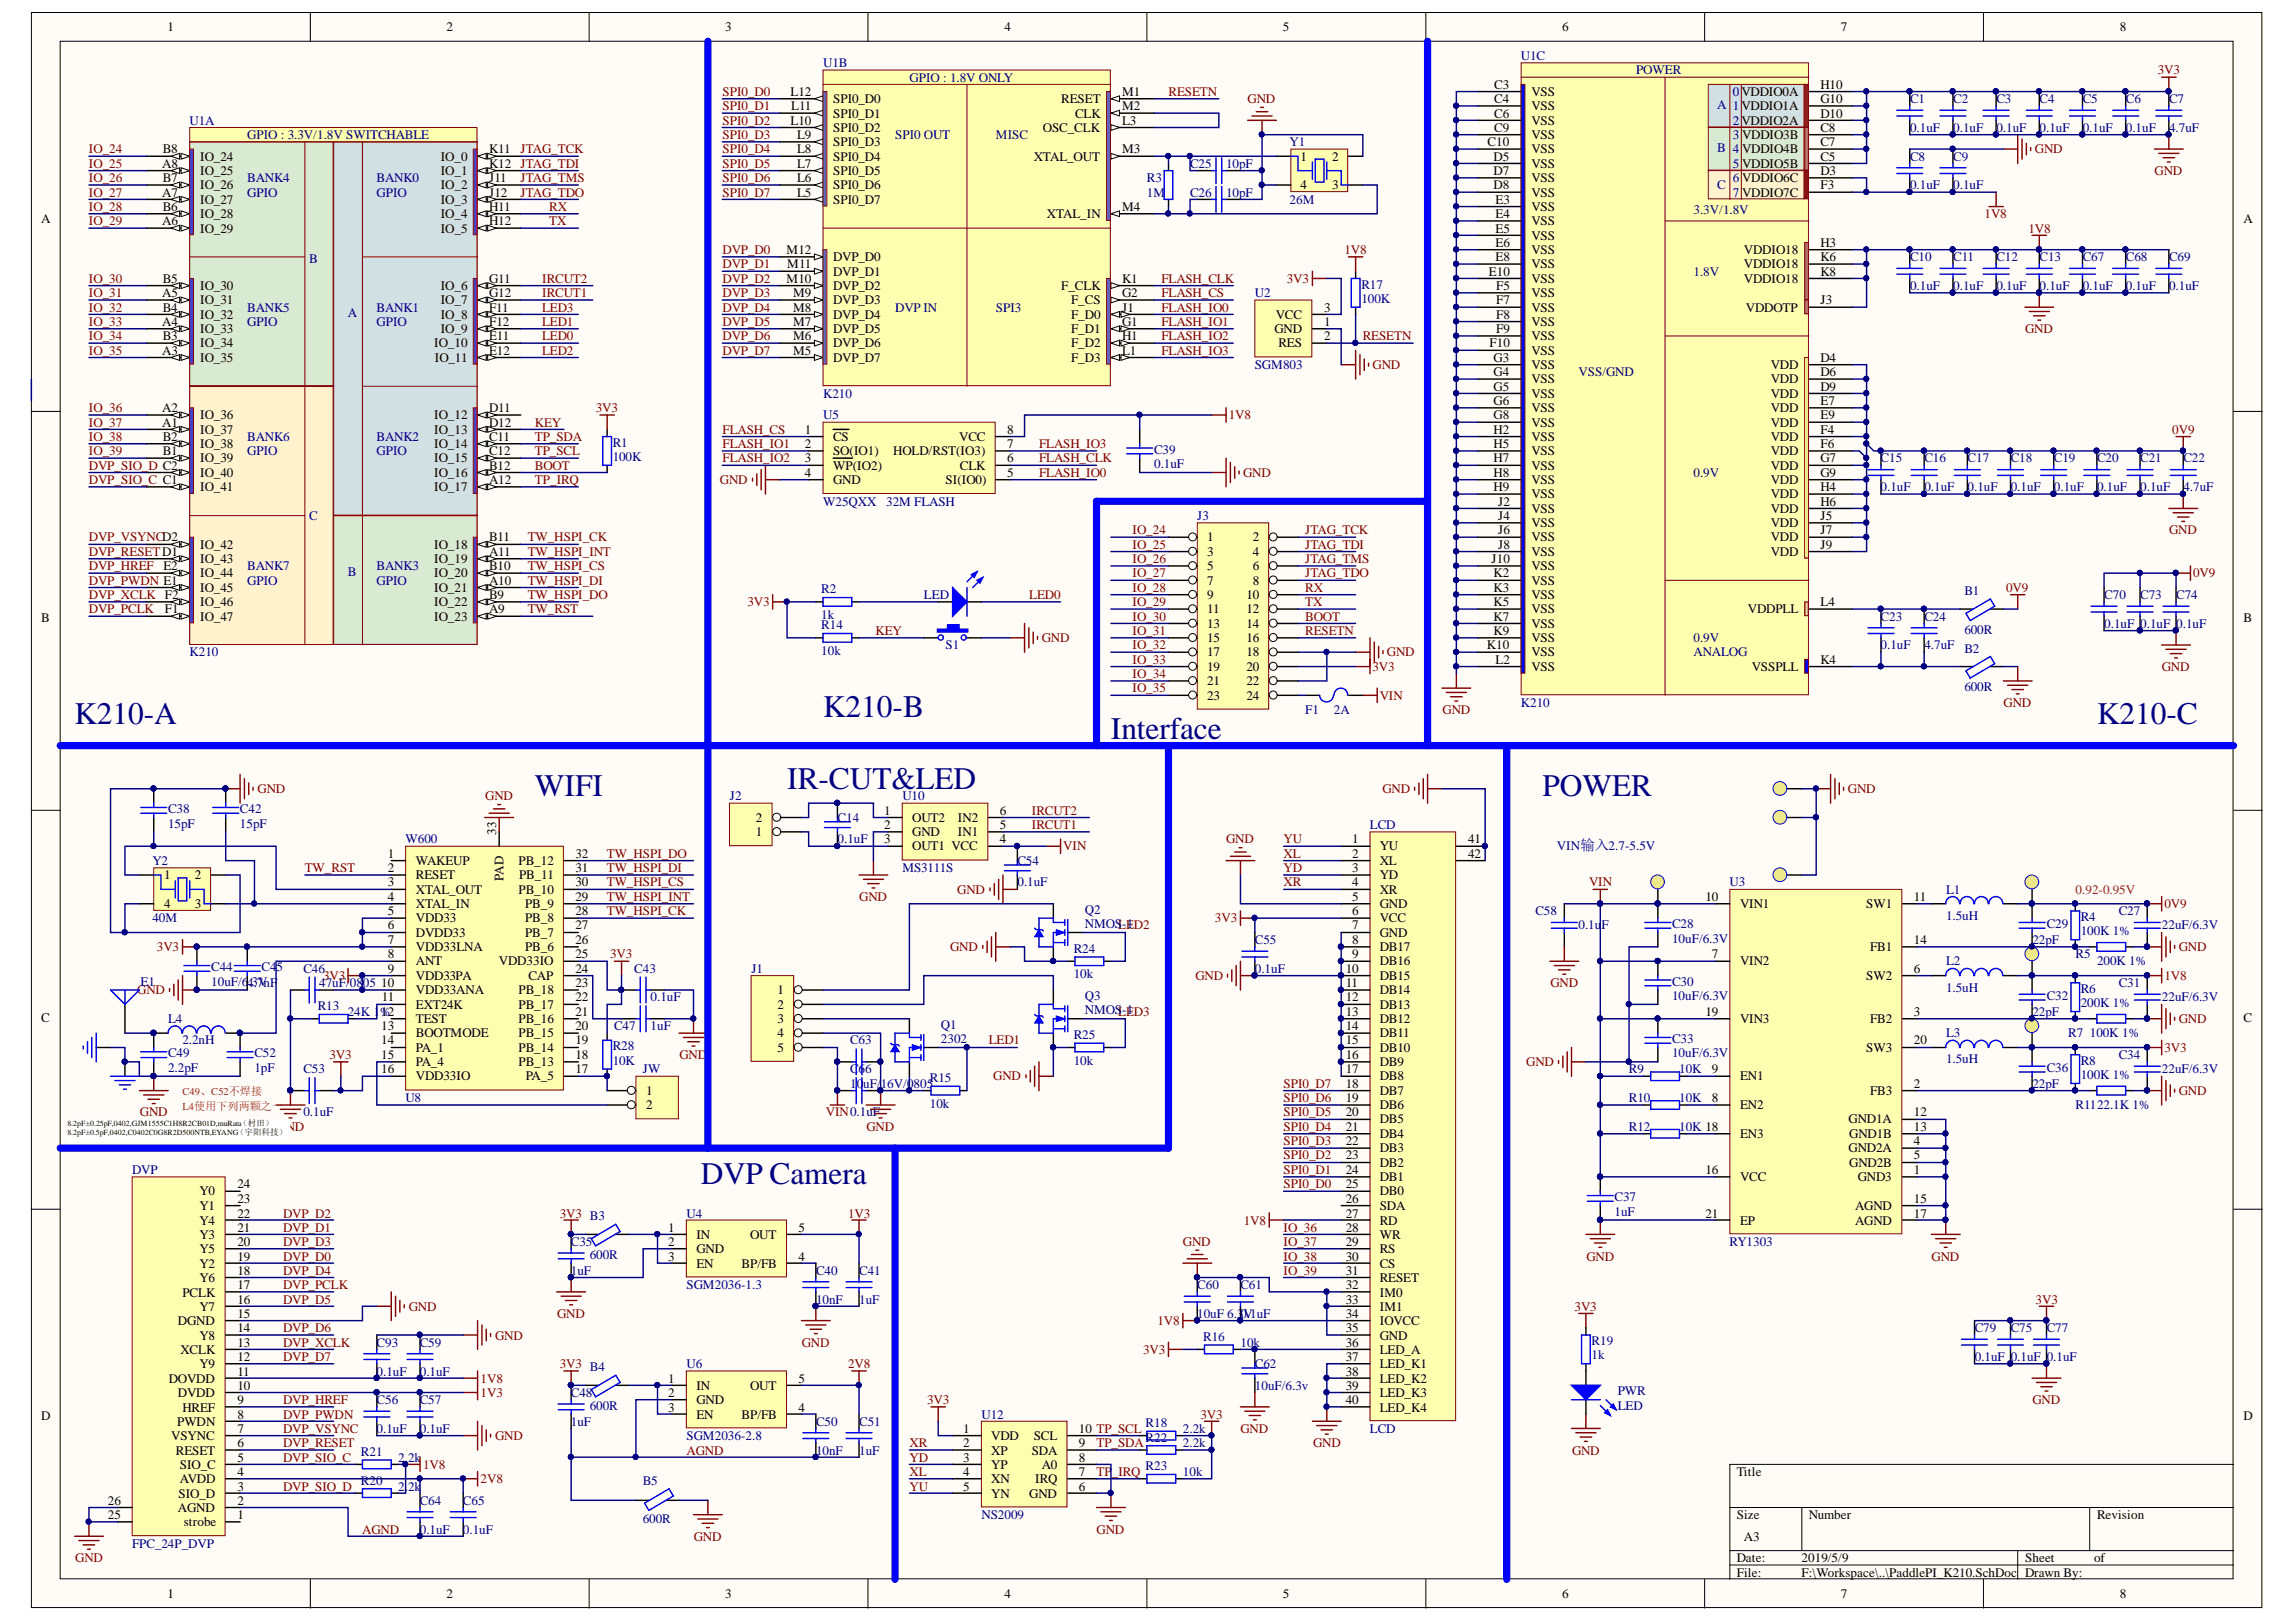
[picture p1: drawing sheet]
<svg xmlns="http://www.w3.org/2000/svg" width="297mm" height="210mm" viewBox="0 0 297 210" stroke-linecap="round" stroke-linejoin="round" font-family="sans-serif">
<defs><g id="words">
<g font-size="4.1" fill="#000080">
<text x="9.6" y="93.7">K210-A</text>
<text x="106.5" y="92.8">K210-B</text>
<text x="143.7" y="95.6">Interface</text>
<text x="271.3" y="93.7">K210-C</text>
<text x="69.2" y="103">WIFI</text>
<text x="101.9" y="102.1">IR-CUT&amp;LED</text>
<text x="199.6" y="103">POWER</text>
<text x="90.7" y="153.2">DVP Camera</text>
</g>
<g font-size="1.7">
<text x="21.7" y="4.1">1</text>
<text x="57.8" y="4.1">2</text>
<text x="93.8" y="4.1">3</text>
<text x="129.9" y="4.1">4</text>
<text x="166" y="4.1">5</text>
<text x="202.1" y="4.1">6</text>
<text x="238.1" y="4.1">7</text>
<text x="274.3" y="4.1">8</text>
<text x="193.3" y="11.5">C3</text>
<text x="235.5" y="11.5">H10</text>
<text x="102.3" y="16.1">L10</text>
<text x="102.3" y="12.4">L12</text>
<text x="102.4" y="14.3">L11</text>
<text x="107.8" y="17.1">SPI0_D2</text>
<text x="107.8" y="15.2">SPI0_D1</text>
<text x="107.8" y="13.4">SPI0_D0</text>
<text x="134.9" y="17.1">OSC_CLK</text>
<text x="137.3" y="13.4">RESET</text>
<text x="139.1" y="15.2">CLK</text>
<text x="145.2" y="16.1">L3</text>
<text x="145.2" y="12.4">M1</text>
<text x="145.2" y="14.3">M2</text>
<text x="193.3" y="13.4">C4</text>
<text x="193.3" y="15.2">C6</text>
<text x="193.3" y="17.1">C9</text>
<text x="198.1" y="12.4">VSS</text>
<text x="198.1" y="14.3">VSS</text>
<text x="198.1" y="16.1">VSS</text>
<text x="225.3" y="16.1">VDDIO2A</text>
<text x="225.3" y="14.3">VDDIO1A</text>
<text x="225.3" y="12.4">VDDIO0A</text>
<text x="235.5" y="17.1">C8</text>
<text x="235.5" y="15.2">D10</text>
<text x="235.5" y="13.4">G10</text>
<text x="21" y="21.7">A8</text>
<text x="21.1" y="23.6">B7</text>
<text x="21.1" y="19.9">B8</text>
<text x="25.9" y="22.7">IO_25</text>
<text x="25.9" y="20.8">IO_24</text>
<text x="57" y="20.8">IO_0</text>
<text x="57" y="22.7">IO_1</text>
<text x="63.3" y="23.6">J11</text>
<text x="63.3" y="19.9">K11</text>
<text x="63.3" y="21.7">K12 JTAG_TDI</text>
<text x="103.1" y="23.6">L6</text>
<text x="103.1" y="21.7">L7</text>
<text x="103.1" y="19.9">L8</text>
<text x="103.1" y="18">L9</text>
<text x="107.8" y="22.7">SPI0_D5</text>
<text x="107.8" y="20.8">SPI0_D4</text>
<text x="107.8" y="18.9">SPI0_D3</text>
<text x="133.7" y="20.8">XTAL_OUT</text>
<text x="145.2" y="19.9">M3</text>
<text x="168.3" y="20.8">1</text>
<text x="172.3" y="20.8">2</text>
<text x="192.5" y="18.9">C10</text>
<text x="193.2" y="20.8">D5</text>
<text x="193.2" y="22.7">D7</text>
<text x="198.1" y="18">VSS</text>
<text x="198.1" y="19.9">VSS</text>
<text x="198.1" y="21.7">VSS</text>
<text x="198.1" y="23.6">VSS</text>
<text x="225.4" y="21.7">VDDIO5B</text>
<text x="225.4" y="19.9">VDDIO4B</text>
<text x="225.4" y="18">VDDIO3B</text>
<text x="225.4" y="23.6">VDDIO6C</text>
<text x="235.5" y="20.8">C5</text>
<text x="235.5" y="18.9">C7</text>
<text x="235.5" y="22.7">D3</text>
<text x="5.3" y="28.9">A</text>
<text x="21" y="29.2">A6</text>
<text x="21" y="25.4">A7</text>
<text x="21.1" y="27.3">B6</text>
<text x="25.9" y="26.4">IO_27</text>
<text x="25.9" y="28.2">IO_28</text>
<text x="25.9" y="24.5">IO_26</text>
<text x="57" y="28.2">IO_4</text>
<text x="57" y="24.5">IO_2</text>
<text x="57" y="26.4">IO_3</text>
<text x="63.3" y="27.3">H11</text>
<text x="63.3" y="29.2">H12</text>
<text x="63.3" y="25.4">J12</text>
<text x="103.1" y="25.4">L5</text>
<text x="107.8" y="26.4">SPI0_D7</text>
<text x="107.8" y="24.5">SPI0_D6</text>
<text x="135.4" y="28.2">XTAL_IN</text>
<text x="145.2" y="27.3">M4</text>
<text x="168.3" y="24.5">4</text>
<text x="172.3" y="24.5">3</text>
<text x="193.2" y="24.5">D8</text>
<text x="193.5" y="26.4">E3</text>
<text x="193.5" y="28.2">E4</text>
<text x="198.1" y="25.4">VSS</text>
<text x="198.1" y="27.3">VSS</text>
<text x="198.1" y="29.2">VSS</text>
<text x="225.4" y="25.4">VDDIO7C</text>
<text x="235.5" y="24.5">F3</text>
<text x="290.3" y="28.9">A</text>
<text x="25.9" y="30.1">IO_29</text>
<text x="57" y="30.1">IO_5</text>
<text x="101.8" y="32.9">M12</text>
<text x="101.9" y="34.7">M11</text>
<text x="107.8" y="35.7">DVP_D1</text>
<text x="107.8" y="33.8">DVP_D0</text>
<text x="192.6" y="35.7">E10</text>
<text x="193.5" y="30.1">E5</text>
<text x="193.5" y="31.9">E6</text>
<text x="193.5" y="33.8">E8</text>
<text x="198.1" y="31">VSS</text>
<text x="198.1" y="32.9">VSS</text>
<text x="198.1" y="34.7">VSS</text>
<text x="225.6" y="32.9">VDDIO18</text>
<text x="225.6" y="34.7">VDDIO18</text>
<text x="235.5" y="31.9">H3</text>
<text x="235.5" y="33.8">K6</text>
<text x="235.5" y="35.7">K8</text>
<text x="21" y="38.5">A5</text>
<text x="21.1" y="40.3">B4</text>
<text x="21.1" y="36.6">B5</text>
<text x="25.9" y="39.4">IO_31</text>
<text x="25.9" y="41.2">IO_32</text>
<text x="25.9" y="37.5">IO_30</text>
<text x="57" y="41.2">IO_8</text>
<text x="57" y="37.5">IO_6</text>
<text x="57" y="39.4">IO_7</text>
<text x="63.3" y="40.3">F11</text>
<text x="63.3" y="36.6">G11</text>
<text x="63.3" y="38.5">G12</text>
<text x="101.8" y="36.6">M10</text>
<text x="102.6" y="40.3">M8</text>
<text x="102.6" y="38.5">M9</text>
<text x="107.8" y="41.2">DVP_D4</text>
<text x="107.8" y="39.4">DVP_D3</text>
<text x="107.8" y="37.5">DVP_D2</text>
<text x="137.3" y="37.5">F_CLK</text>
<text x="138.6" y="39.4">F_CS</text>
<text x="138.6" y="41.2">F_D0</text>
<text x="145.2" y="38.5">G2</text>
<text x="145.2" y="40.3">J1</text>
<text x="145.2" y="36.6">K1</text>
<text x="165.1" y="41.2">VCC</text>
<text x="171.3" y="40.3">3</text>
<text x="193.6" y="37.5">F5</text>
<text x="193.6" y="39.4">F7</text>
<text x="193.6" y="41.2">F8</text>
<text x="198.1" y="36.6">VSS</text>
<text x="198.1" y="38.5">VSS</text>
<text x="198.1" y="40.3">VSS</text>
<text x="225.6" y="36.6">VDDIO18</text>
<text x="225.9" y="40.3">VDDOTP</text>
<text x="235.5" y="39.4">J3</text>
<text x="21" y="45.9">A3</text>
<text x="21" y="42.2">A4</text>
<text x="21.1" y="44">B3</text>
<text x="25.9" y="46.8">IO_35</text>
<text x="25.9" y="43.1">IO_33</text>
<text x="25.9" y="45">IO_34</text>
<text x="56.2" y="45">IO_10</text>
<text x="56.3" y="46.8">IO_11</text>
<text x="57" y="43.1">IO_9</text>
<text x="63.3" y="44">E11</text>
<text x="63.3" y="45.9">E12</text>
<text x="63.3" y="42.2">F12</text>
<text x="102.6" y="45.9">M5</text>
<text x="102.6" y="44">M6</text>
<text x="102.6" y="42.2">M7</text>
<text x="107.8" y="46.8">DVP_D7</text>
<text x="107.8" y="45">DVP_D6</text>
<text x="107.8" y="43.1">DVP_D5</text>
<text x="138.6" y="43.1">F_D1</text>
<text x="138.6" y="45">F_D2</text>
<text x="138.6" y="46.8">F_D3</text>
<text x="145.2" y="42.2">G1</text>
<text x="145.2" y="44">H1</text>
<text x="145.2" y="45.9">L1</text>
<text x="164.9" y="43.1">GND</text>
<text x="165.4" y="45">RES</text>
<text x="171.3" y="42.2">1</text>
<text x="171.3" y="44">2</text>
<text x="192.7" y="45">F10</text>
<text x="193.2" y="46.8">G3</text>
<text x="193.6" y="43.1">F9</text>
<text x="198.1" y="42.2">VSS</text>
<text x="198.1" y="44">VSS</text>
<text x="198.1" y="45.9">VSS</text>
<text x="198.1" y="47.8">VSS</text>
<text x="229.1" y="47.8">VDD</text>
<text x="235.5" y="46.8">D4</text>
<text x="21" y="53.3">A2</text>
<text x="63.3" y="53.3">D11</text>
<text x="193.2" y="48.7">G4</text>
<text x="193.2" y="50.5">G5</text>
<text x="193.2" y="52.4">G6</text>
<text x="198.1" y="49.6">VSS</text>
<text x="198.1" y="51.5">VSS</text>
<text x="198.1" y="53.3">VSS</text>
<text x="229.1" y="49.6">VDD</text>
<text x="229.1" y="51.5">VDD</text>
<text x="229.1" y="53.3">VDD</text>
<text x="235.5" y="48.7">D6</text>
<text x="235.5" y="50.5">D9</text>
<text x="235.5" y="52.4">E7</text>
<text x="21" y="55.2">A1</text>
<text x="21.1" y="58.9">B1</text>
<text x="21.1" y="57.1">B2</text>
<text x="25.9" y="56.1">IO_37</text>
<text x="25.9" y="54.3">IO_36</text>
<text x="25.9" y="59.8">IO_39</text>
<text x="25.9" y="58">IO_38</text>
<text x="56.2" y="58">IO_14</text>
<text x="56.2" y="59.8">IO_15</text>
<text x="56.2" y="54.3">IO_12</text>
<text x="56.2" y="56.1">IO_13</text>
<text x="63.3" y="57.1">C11</text>
<text x="63.3" y="58.9">C12</text>
<text x="63.3" y="55.2">D12</text>
<text x="104.1" y="56.1">1</text>
<text x="104.1" y="58">2</text>
<text x="104.1" y="59.8">3</text>
<text x="107.8" y="57.1">CS</text>
<text x="107.8" y="58.9">SO(IO1)</text>
<text x="115.6" y="58.9">HOLD/RST(IO3)</text>
<text x="124.1" y="57.1">VCC</text>
<text x="130.3" y="59.8">6</text>
<text x="130.3" y="58">7</text>
<text x="130.3" y="56.1">8</text>
<text x="193.2" y="54.3">G8</text>
<text x="193.2" y="56.1">H2</text>
<text x="193.2" y="58">H5</text>
<text x="193.2" y="59.8">H7</text>
<text x="198.1" y="55.2">VSS</text>
<text x="198.1" y="57.1">VSS</text>
<text x="198.1" y="58.9">VSS</text>
<text x="229.1" y="55.2">VDD</text>
<text x="229.1" y="57.1">VDD</text>
<text x="229.1" y="58.9">VDD</text>
<text x="235.5" y="54.3">E9</text>
<text x="235.5" y="56.1">F4</text>
<text x="235.5" y="58">F6</text>
<text x="235.5" y="59.8">G7</text>
<text x="25.9" y="63.6">IO_41</text>
<text x="25.9" y="61.7">IO_40</text>
<text x="56.2" y="63.6">IO_17</text>
<text x="56.2" y="61.7">IO_16</text>
<text x="63.3" y="62.6">A12</text>
<text x="63.3" y="60.8">B12</text>
<text x="104.1" y="61.7">4</text>
<text x="107.8" y="60.8">WP(IO2)</text>
<text x="107.8" y="62.6">GND</text>
<text x="122.3" y="62.6">SI(IO0)</text>
<text x="124.2" y="60.8">CLK</text>
<text x="130.3" y="61.7">5</text>
<text x="193.2" y="61.7">H8</text>
<text x="193.2" y="63.6">H9</text>
<text x="193.8" y="65.4">J2</text>
<text x="198.1" y="60.8">VSS</text>
<text x="198.1" y="62.6">VSS</text>
<text x="198.1" y="64.5">VSS</text>
<text x="229.1" y="60.8">VDD</text>
<text x="229.1" y="62.6">VDD</text>
<text x="229.1" y="64.5">VDD</text>
<text x="235.5" y="61.7">G9</text>
<text x="235.5" y="63.6">H4</text>
<text x="235.5" y="65.4">H6</text>
<text x="25.9" y="71">IO_42</text>
<text x="56.2" y="71">IO_18</text>
<text x="63.3" y="71.9">A11</text>
<text x="63.3" y="70.1">B11</text>
<text x="156.2" y="70.1">1</text>
<text x="156.2" y="71.9">3</text>
<text x="162.1" y="70.1">2</text>
<text x="162.1" y="71.9">4</text>
<text x="193.8" y="67.3">J4</text>
<text x="193.8" y="69.1">J6</text>
<text x="193.8" y="71">J8</text>
<text x="198.1" y="66.4">VSS</text>
<text x="198.1" y="68.2">VSS</text>
<text x="198.1" y="70.1">VSS</text>
<text x="198.1" y="71.9">VSS</text>
<text x="229.1" y="66.4">VDD</text>
<text x="229.1" y="68.2">VDD</text>
<text x="229.1" y="70.1">VDD</text>
<text x="229.1" y="71.9">VDD</text>
<text x="235.5" y="67.3">J5</text>
<text x="235.5" y="69.1">J7</text>
<text x="235.5" y="71">J9</text>
<text x="21.1" y="73.8">E2</text>
<text x="25.9" y="72.9">IO_43</text>
<text x="25.9" y="76.6">IO_45</text>
<text x="25.9" y="74.7">IO_44</text>
<text x="56.2" y="76.6">IO_21</text>
<text x="56.2" y="72.9">IO_19</text>
<text x="56.2" y="74.7">IO_20</text>
<text x="63.3" y="75.7">A10</text>
<text x="63.3" y="77.5">B9</text>
<text x="63.3" y="73.8">B10</text>
<text x="156.2" y="73.8">5</text>
<text x="156.2" y="75.7">7</text>
<text x="156.2" y="77.5">9</text>
<text x="161.2" y="77.5">10</text>
<text x="162.1" y="73.8">6</text>
<text x="162.1" y="75.7">8</text>
<text x="193" y="72.9">J10</text>
<text x="193.2" y="74.7">K2</text>
<text x="193.2" y="76.6">K3</text>
<text x="198.1" y="73.8">VSS</text>
<text x="198.1" y="75.7">VSS</text>
<text x="198.1" y="77.5">VSS</text>
<text x="5.3" y="80.6">B</text>
<text x="21.3" y="79.4">F1</text>
<text x="25.9" y="80.3">IO_47</text>
<text x="25.9" y="78.4">IO_46</text>
<text x="56.2" y="80.3">IO_23</text>
<text x="56.2" y="78.4">IO_22</text>
<text x="63.3" y="79.4">A9</text>
<text x="156.2" y="79.4">11</text>
<text x="156.2" y="81.2">13</text>
<text x="156.2" y="83.1">15</text>
<text x="161.2" y="79.4">12</text>
<text x="161.2" y="81.2">14</text>
<text x="161.2" y="83.1">16</text>
<text x="193.2" y="78.4">K5</text>
<text x="193.2" y="80.3">K7</text>
<text x="193.2" y="82.2">K9</text>
<text x="198.1" y="79.4">VSS</text>
<text x="198.1" y="81.2">VSS</text>
<text x="198.1" y="83.1">VSS</text>
<text x="226.1" y="79.4">VDDPLL</text>
<text x="235.5" y="78.4">L4</text>
<text x="290.3" y="80.6">B</text>
<text x="156.2" y="84.9">17</text>
<text x="156.2" y="86.8">19</text>
<text x="156.2" y="88.7">21</text>
<text x="161.2" y="84.9">18</text>
<text x="161.2" y="86.8">20</text>
<text x="161.2" y="88.7">22</text>
<text x="192.4" y="84">K10</text>
<text x="193.5" y="85.9">L2</text>
<text x="198.1" y="84.9">VSS</text>
<text x="198.1" y="86.8">VSS</text>
<text x="226.6" y="86.8">VSSPLL</text>
<text x="235.5" y="85.9">K4</text>
<text x="156.2" y="90.5">23</text>
<text x="161.2" y="90.5">24</text>
<text x="97.8" y="106.3">2</text>
<text x="114.4" y="105.4">1</text>
<text x="114.4" y="107.3">2</text>
<text x="118" y="106.3">OUT2</text>
<text x="123.9" y="106.3">IN2</text>
<text x="129.4" y="107.3">5</text>
<text x="129.4" y="105.4">6</text>
<text x="21.2" y="113.8">1</text>
<text x="25.2" y="113.8">2</text>
<text x="50.2" y="111">1</text>
<text x="50.2" y="112.8">2</text>
<text x="53.8" y="111.9">WAKEUP</text>
<text x="53.8" y="113.8">RESET</text>
<text x="64.2" y="108" transform="rotate(-90 64.2 108)">33</text>
<text x="67.1" y="111.9">PB_12</text>
<text x="67.2" y="113.8">PB_11</text>
<text x="74.4" y="112.8">31</text>
<text x="74.4" y="111">32</text>
<text x="97.8" y="108.2">1</text>
<text x="114.4" y="109.1">3</text>
<text x="118" y="108.2">GND</text>
<text x="118" y="110.1">OUT1 VCC</text>
<text x="123.9" y="108.2">IN1</text>
<text x="129.4" y="109.1">4</text>
<text x="174.9" y="109.1">1</text>
<text x="174.9" y="111">2</text>
<text x="174.9" y="112.8">3</text>
<text x="178.5" y="110.1">YU</text>
<text x="178.5" y="111.9">XL</text>
<text x="178.5" y="113.8">YD</text>
<text x="189.9" y="111">42</text>
<text x="189.9" y="109.1">41</text>
<text x="21.2" y="117.5">4</text>
<text x="25.2" y="117.5">3</text>
<text x="50.2" y="114.7">3</text>
<text x="50.2" y="116.6">4</text>
<text x="50.2" y="118.4">5</text>
<text x="53.8" y="115.6">XTAL_OUT</text>
<text x="53.8" y="117.5">XTAL_IN</text>
<text x="53.8" y="119.4">VDD33</text>
<text x="65.1" y="114" transform="rotate(-90 65.1 114)">PAD</text>
<text x="67.1" y="115.6">PB_10</text>
<text x="67.9" y="119.4">PB_8</text>
<text x="67.9" y="117.5">PB_9</text>
<text x="74.4" y="118.4">28</text>
<text x="74.4" y="116.6">29</text>
<text x="74.4" y="114.7">30</text>
<text x="174.9" y="114.7">4</text>
<text x="174.9" y="116.6">5</text>
<text x="174.9" y="118.4">6</text>
<text x="178.5" y="115.6">XR</text>
<text x="178.5" y="117.5">GND</text>
<text x="178.5" y="119.4">VCC</text>
<text x="220.6" y="116.6">10</text>
<text x="225.1" y="117.5">VIN1</text>
<text x="241.4" y="117.5">SW1</text>
<text x="247.6" y="116.6">11</text>
<text x="50.2" y="120.3">6</text>
<text x="50.2" y="122.1">7</text>
<text x="50.2" y="124">8</text>
<text x="50.2" y="125.9">9</text>
<text x="53.8" y="121.2">DVDD33</text>
<text x="53.8" y="123.1">VDD33LNA</text>
<text x="53.8" y="124.9">ANT</text>
<text x="64.5" y="124.9">VDD33IO</text>
<text x="67.9" y="123.1">PB_6</text>
<text x="67.9" y="121.2">PB_7</text>
<text x="74.4" y="125.9">24</text>
<text x="74.4" y="124">25</text>
<text x="74.4" y="122.1">26</text>
<text x="74.4" y="120.3">27</text>
<text x="174.1" y="125.9">10</text>
<text x="174.9" y="120.3">7</text>
<text x="174.9" y="122.1">8</text>
<text x="174.9" y="124">9</text>
<text x="178.5" y="121.2">GND</text>
<text x="178.5" y="123.1">DB17</text>
<text x="178.5" y="124.9">DB16</text>
<text x="221.5" y="124">7</text>
<text x="225.1" y="124.9">VIN2</text>
<text x="242" y="123.1">FB1</text>
<text x="247.6" y="125.9">6</text>
<text x="247.6" y="122.1">14</text>
<text x="49.3" y="127.7">10</text>
<text x="49.3" y="131.4">12</text>
<text x="49.4" y="129.6">11</text>
<text x="53.8" y="126.8">VDD33PA</text>
<text x="53.8" y="128.7">VDD33ANA</text>
<text x="53.8" y="130.5">EXT24K</text>
<text x="67.1" y="130.5">PB_17</text>
<text x="67.1" y="128.7">PB_18</text>
<text x="68.4" y="126.8">CAP</text>
<text x="74.4" y="131.4">21</text>
<text x="74.4" y="129.6">22</text>
<text x="74.4" y="127.7">23</text>
<text x="100.6" y="128.7">1</text>
<text x="100.6" y="130.5">2</text>
<text x="174.1" y="127.7">11</text>
<text x="174.1" y="129.6">12</text>
<text x="174.1" y="131.4">13</text>
<text x="178.5" y="126.8">DB15</text>
<text x="178.5" y="128.7">DB14</text>
<text x="178.5" y="130.5">DB13</text>
<text x="220.6" y="131.4">19</text>
<text x="241.4" y="126.8">SW2</text>
<text x="247.6" y="131.4">3</text>
<text x="5.3" y="132.2">C</text>
<text x="49.3" y="133.3">13</text>
<text x="49.3" y="135.2">14</text>
<text x="49.3" y="137">15</text>
<text x="53.8" y="132.4">TEST</text>
<text x="53.8" y="134.2">BOOTMODE</text>
<text x="53.8" y="136.1">PA_1</text>
<text x="53.8" y="137.9">PA_4</text>
<text x="67.1" y="137.9">PB_13</text>
<text x="67.1" y="136.1">PB_14</text>
<text x="67.1" y="134.2">PB_15</text>
<text x="67.1" y="132.4">PB_16</text>
<text x="74.4" y="137">18</text>
<text x="74.4" y="135.2">19</text>
<text x="74.4" y="133.3">20</text>
<text x="100.6" y="132.4">3</text>
<text x="100.6" y="134.2">4</text>
<text x="100.6" y="136.1">5</text>
<text x="174.1" y="133.3">14</text>
<text x="174.1" y="135.2">15</text>
<text x="174.1" y="137">16</text>
<text x="178.5" y="132.4">DB12</text>
<text x="178.5" y="134.2">DB11</text>
<text x="178.5" y="136.1">DB10</text>
<text x="178.5" y="137.9">DB9</text>
<text x="225.1" y="132.4">VIN3</text>
<text x="241.4" y="136.1">SW3</text>
<text x="242" y="132.4">FB2</text>
<text x="247.6" y="135.2">20</text>
<text x="290.3" y="132.2">C</text>
<text x="49.3" y="138.9">16</text>
<text x="53.8" y="139.8">VDD33IO</text>
<text x="68" y="139.8">PA_5</text>
<text x="74.4" y="138.9">17</text>
<text x="83.6" y="141.7">1</text>
<text x="83.6" y="143.5">2</text>
<text x="174.1" y="138.9">17</text>
<text x="174.1" y="140.7">18</text>
<text x="174.1" y="142.6">19</text>
<text x="178.5" y="139.8">DB8</text>
<text x="178.5" y="141.7">DB7</text>
<text x="178.5" y="143.5">DB6</text>
<text x="221.5" y="138.9">9</text>
<text x="221.5" y="142.6">8</text>
<text x="225.1" y="139.8">EN1</text>
<text x="225.1" y="143.5">EN2</text>
<text x="242" y="141.7">FB3</text>
<text x="247.6" y="140.7">2</text>
<text x="174.1" y="144.5">20</text>
<text x="174.1" y="146.3">21</text>
<text x="174.1" y="148.2">22</text>
<text x="178.5" y="145.4">DB5</text>
<text x="178.5" y="147.2">DB4</text>
<text x="178.5" y="149.1">DB3</text>
<text x="225.1" y="147.2">EN3</text>
<text x="239.2" y="145.4">GND1A</text>
<text x="239.2" y="149.1">GND2A</text>
<text x="239.2" y="147.2">GND1B</text>
<text x="247.6" y="144.5">12</text>
<text x="247.6" y="146.3">13</text>
<text x="247.6" y="148.2">4</text>
<text x="25.8" y="154.7">Y0</text>
<text x="30.7" y="155.6">23</text>
<text x="30.7" y="153.8">24</text>
<text x="174.1" y="150">23</text>
<text x="174.1" y="151.9">24</text>
<text x="174.1" y="153.8">25</text>
<text x="174.1" y="155.6">26</text>
<text x="178.5" y="151">DB2</text>
<text x="178.5" y="152.8">DB1</text>
<text x="178.5" y="154.7">DB0</text>
<text x="220.6" y="151.9">16</text>
<text x="225.1" y="152.8">VCC</text>
<text x="239.2" y="151">GND2B</text>
<text x="240.3" y="152.8">GND3</text>
<text x="247.6" y="155.6">15</text>
<text x="247.6" y="150">5</text>
<text x="247.6" y="151.9">1</text>
<text x="25.8" y="160.3">Y3</text>
<text x="25.8" y="158.5">Y4</text>
<text x="25.8" y="156.6">Y1</text>
<text x="30.7" y="161.3">20</text>
<text x="30.7" y="159.4">21</text>
<text x="30.7" y="157.6">22</text>
<text x="86.5" y="159.4">1</text>
<text x="86.5" y="161.3">2</text>
<text x="90.1" y="160.3">IN</text>
<text x="97" y="160.3">OUT</text>
<text x="103.3" y="159.4">5</text>
<text x="174.1" y="157.6">27</text>
<text x="174.1" y="159.4">28</text>
<text x="174.1" y="161.3">29</text>
<text x="178.5" y="156.6">SDA</text>
<text x="178.5" y="158.5">RD</text>
<text x="178.5" y="160.3">WR</text>
<text x="220.6" y="157.6">21</text>
<text x="225.1" y="158.5">EP</text>
<text x="240" y="158.5">AGND</text>
<text x="240" y="156.6">AGND</text>
<text x="247.6" y="157.6">17</text>
<text x="23.6" y="167.8">PCLK</text>
<text x="25.8" y="165.9">Y6</text>
<text x="25.8" y="164.1">Y2</text>
<text x="25.8" y="162.2">Y5</text>
<text x="30.7" y="166.9">17</text>
<text x="30.7" y="165">18</text>
<text x="30.7" y="163.1">19</text>
<text x="86.5" y="163.1">3</text>
<text x="90.1" y="162.2">GND</text>
<text x="90.1" y="164.1">EN</text>
<text x="95.9" y="164.1">BP/FB</text>
<text x="103.3" y="163.1">4</text>
<text x="174.1" y="163.1">30</text>
<text x="174.1" y="165">31</text>
<text x="174.1" y="166.9">32</text>
<text x="178.5" y="162.2">RS</text>
<text x="178.5" y="164.1">CS</text>
<text x="178.5" y="165.9">RESET</text>
<text x="178.5" y="167.8">IM0</text>
<text x="23" y="171.5">DGND</text>
<text x="25.8" y="173.4">Y8</text>
<text x="25.8" y="169.6">Y7</text>
<text x="30.7" y="172.4">14</text>
<text x="30.7" y="170.6">15</text>
<text x="30.7" y="168.7">16</text>
<text x="174.1" y="168.7">33</text>
<text x="174.1" y="170.6">34</text>
<text x="174.1" y="172.4">35</text>
<text x="178.5" y="169.6">IM1</text>
<text x="178.5" y="171.5">IOVCC</text>
<text x="178.5" y="173.4">GND</text>
<text x="21.8" y="178.9">DOVDD</text>
<text x="23.3" y="175.2">XCLK</text>
<text x="25.8" y="177.1">Y9</text>
<text x="30.7" y="179.9">10</text>
<text x="30.7" y="178">11</text>
<text x="30.7" y="176.2">12</text>
<text x="30.7" y="174.3">13</text>
<text x="86.5" y="178.9">1</text>
<text x="90.1" y="179.9">IN</text>
<text x="97" y="179.9">OUT</text>
<text x="103.3" y="178.9">5</text>
<text x="174.1" y="174.3">36</text>
<text x="174.1" y="176.2">37</text>
<text x="174.1" y="178">38</text>
<text x="174.1" y="179.9">39</text>
<text x="178.5" y="175.2">LED_A</text>
<text x="178.5" y="177.1">LED_K1</text>
<text x="178.5" y="178.9">LED_K2</text>
<text x="5.3" y="183.8">D</text>
<text x="22.9" y="184.5">PWDN</text>
<text x="23" y="180.8">DVDD</text>
<text x="23.6" y="182.7">HREF</text>
<text x="30.7" y="185.5">7</text>
<text x="30.7" y="183.6">8</text>
<text x="30.7" y="181.7">9</text>
<text x="86.5" y="180.8">2</text>
<text x="86.5" y="182.7">3</text>
<text x="90.1" y="181.7">GND</text>
<text x="90.1" y="183.6">EN</text>
<text x="95.9" y="183.6">BP/FB</text>
<text x="103.3" y="182.7">4</text>
<text x="124.6" y="185.5">1</text>
<text x="139.6" y="185.5">10 TP_SCL</text>
<text x="174.1" y="181.7">40</text>
<text x="178.5" y="180.8">LED_K3</text>
<text x="178.5" y="182.7">LED_K4</text>
<text x="290.3" y="183.8">D</text>
<text x="22.2" y="186.4">VSYNC</text>
<text x="22.8" y="188.2">RESET</text>
<text x="23.3" y="192">AVDD</text>
<text x="23.3" y="190.1">SIO_C</text>
<text x="30.7" y="191">4</text>
<text x="30.7" y="189.2">5</text>
<text x="30.7" y="187.3">6</text>
<text x="124.6" y="187.3">2</text>
<text x="124.6" y="189.2">3</text>
<text x="124.6" y="191">4</text>
<text x="128.3" y="186.4">VDD</text>
<text x="128.3" y="188.2">XP</text>
<text x="128.3" y="190.1">YP</text>
<text x="128.3" y="192">XN</text>
<text x="133.5" y="188.2">SDA</text>
<text x="133.7" y="186.4">SCL</text>
<text x="133.9" y="192">IRQ</text>
<text x="134.8" y="190.1">A0</text>
<text x="139.6" y="191">7</text>
<text x="139.6" y="189.2">8</text>
<text x="139.6" y="187.3">9</text>
<text x="224.7" y="191">Title</text>
<text x="14" y="196.6">25</text>
<text x="14" y="194.8">26</text>
<text x="23" y="195.7">AGND</text>
<text x="23.1" y="193.8">SIO_D</text>
<text x="23.8" y="197.5">strobe</text>
<text x="30.7" y="196.6">1</text>
<text x="30.7" y="194.8">2</text>
<text x="30.7" y="192.9">3</text>
<text x="124.6" y="192.9">5</text>
<text x="128.3" y="193.8">YN</text>
<text x="133.2" y="193.8">GND</text>
<text x="139.6" y="192.9">6</text>
<text x="224.7" y="196.6">Size</text>
<text x="234" y="196.6">Number</text>
<text x="271.3" y="196.6">Revision</text>
<text x="224.7" y="202.2">Date:</text>
<text x="225.6" y="199.4">A3</text>
<text x="233.1" y="202.2">2019/5/9</text>
<text x="262" y="202.2">Sheet</text>
<text x="270.9" y="202.2">of</text>
<text x="21.7" y="206.8">1</text>
<text x="57.8" y="206.8">2</text>
<text x="93.8" y="206.8">3</text>
<text x="129.9" y="206.8">4</text>
<text x="166" y="206.8">5</text>
<text x="202.1" y="206.8">6</text>
<text x="224.7" y="204.1">File:</text>
<text x="233.1" y="204.1">F:\Workspace\..\PaddlePI_K210.SchDoc</text>
<text x="238.1" y="206.8">7</text>
<text x="262" y="204.1">Drawn By:</text>
<text x="274.3" y="206.8">8</text>
</g>
<g font-size="1.7" fill="#000080">
<text x="106.5" y="8.7">U1B</text>
<text x="117.7" y="10.6">GPIO : 1.8V ONLY</text>
<text x="196.8" y="7.8">U1C</text>
<text x="211.7" y="9.6">POWER</text>
<text x="24.5" y="16.1">U1A</text>
<text x="222.2" y="14.1">A</text>
<text x="224.2" y="12.4">0</text>
<text x="224.2" y="14.3">1</text>
<text x="224.2" y="16.1">2</text>
<text x="247.1" y="13.4">C1</text>
<text x="247.1" y="17.1">0.1uF</text>
<text x="252.7" y="13.4">C2</text>
<text x="252.7" y="17.1">0.1uF</text>
<text x="258.3" y="13.4">C3</text>
<text x="258.3" y="17.1">0.1uF</text>
<text x="263.9" y="13.4">C4</text>
<text x="263.9" y="17.1">0.1uF</text>
<text x="269.4" y="13.4">C5</text>
<text x="269.4" y="17.1">0.1uF</text>
<text x="275" y="13.4">C6</text>
<text x="275" y="17.1">0.1uF</text>
<text x="280.6" y="13.4">C7</text>
<text x="280.6" y="17.1">4.7uF</text>
<text x="32" y="23.6">BANK4</text>
<text x="32" y="18">GPIO : 3.3V/1.8V SWITCHABLE</text>
<text x="48.7" y="23.6">BANK0</text>
<text x="115.8" y="18">SPI0 OUT</text>
<text x="128.8" y="18">MISC</text>
<text x="148.4" y="23.6">R3</text>
<text x="154" y="21.7">C25</text>
<text x="158.6" y="21.7">10pF</text>
<text x="166.8" y="18.9">Y1</text>
<text x="222.2" y="19.7">B</text>
<text x="224.2" y="18">3</text>
<text x="224.2" y="19.9">4</text>
<text x="224.2" y="21.7">5</text>
<text x="224.2" y="23.6">6</text>
<text x="247.1" y="20.8">C8</text>
<text x="252.7" y="20.8">C9</text>
<text x="32" y="25.4">GPIO</text>
<text x="48.7" y="25.4">GPIO</text>
<text x="148.4" y="25.4">1M</text>
<text x="154" y="25.4">C26</text>
<text x="158.6" y="25.4">10pF</text>
<text x="166.8" y="26.4">26M</text>
<text x="219.1" y="27.6">3.3V/1.8V</text>
<text x="222.2" y="24.5">C</text>
<text x="224.2" y="25.4">7</text>
<text x="247.1" y="24.5">0.1uF</text>
<text x="252.7" y="24.5">0.1uF</text>
<text x="40" y="34">B</text>
<text x="219.1" y="35.7">1.8V</text>
<text x="247.1" y="33.8">C10</text>
<text x="252.7" y="33.8">C11</text>
<text x="258.3" y="33.8">C12</text>
<text x="263.9" y="33.8">C13</text>
<text x="269.4" y="33.8">C67</text>
<text x="275" y="33.8">C68</text>
<text x="280.6" y="33.8">C69</text>
<text x="32" y="40.3">BANK5</text>
<text x="45" y="41.1">A</text>
<text x="48.7" y="40.3">BANK1</text>
<text x="115.8" y="40.3">DVP IN</text>
<text x="128.8" y="40.3">SPI3</text>
<text x="162.3" y="38.5">U2</text>
<text x="176.1" y="37.4">R17</text>
<text x="176.1" y="39.2">100K</text>
<text x="247.1" y="37.5">0.1uF</text>
<text x="252.7" y="37.5">0.1uF</text>
<text x="258.3" y="37.5">0.1uF</text>
<text x="263.9" y="37.5">0.1uF</text>
<text x="269.4" y="37.5">0.1uF</text>
<text x="275" y="37.5">0.1uF</text>
<text x="280.6" y="37.5">0.1uF</text>
<text x="32" y="42.2">GPIO</text>
<text x="48.7" y="42.2">GPIO</text>
<text x="162.3" y="47.8">SGM803</text>
<text x="106.5" y="51.5">K210</text>
<text x="204.2" y="48.7">VSS/GND</text>
<text x="32" y="57.1">BANK6</text>
<text x="32" y="58.9">GPIO</text>
<text x="48.7" y="57.1">BANK2</text>
<text x="48.7" y="58.9">GPIO</text>
<text x="79.3" y="57.8">R1</text>
<text x="79.3" y="59.7">100K</text>
<text x="106.5" y="54.3">U5</text>
<text x="149.3" y="58.7">C39</text>
<text x="243.3" y="59.8">C15</text>
<text x="249" y="59.8">C16</text>
<text x="254.6" y="59.8">C17</text>
<text x="260.1" y="59.8">C18</text>
<text x="265.7" y="59.8">C19</text>
<text x="271.3" y="59.8">C20</text>
<text x="276.9" y="59.8">C21</text>
<text x="282.5" y="59.8">C22</text>
<text x="106.5" y="65.4">W25QXX</text>
<text x="114.6" y="65.4">32M FLASH</text>
<text x="149.3" y="60.6">0.1uF</text>
<text x="219.1" y="61.7">0.9V</text>
<text x="243.3" y="63.6">0.1uF</text>
<text x="249" y="63.6">0.1uF</text>
<text x="254.6" y="63.6">0.1uF</text>
<text x="260.1" y="63.6">0.1uF</text>
<text x="265.7" y="63.6">0.1uF</text>
<text x="271.3" y="63.6">0.1uF</text>
<text x="276.9" y="63.6">0.1uF</text>
<text x="282.5" y="63.6">4.7uF</text>
<text x="40" y="67.3">C</text>
<text x="154.9" y="67.3">J3</text>
<text x="32" y="73.8">BANK7</text>
<text x="32" y="75.7">GPIO</text>
<text x="45" y="74.6">B</text>
<text x="48.7" y="73.8">BANK3</text>
<text x="48.7" y="75.7">GPIO</text>
<text x="106.3" y="76.7">R2</text>
<text x="119.5" y="77.5">LED</text>
<text x="254.1" y="77">B1</text>
<text x="272.2" y="77.5">C70</text>
<text x="276.9" y="77.5">C73</text>
<text x="281.5" y="77.5">C74</text>
<text x="106.3" y="80.1">1k</text>
<text x="106.3" y="81.4">R14</text>
<text x="219.1" y="83.1">0.9V</text>
<text x="243.3" y="80.3">C23</text>
<text x="249" y="80.3">C24</text>
<text x="254.1" y="82">600R</text>
<text x="272.2" y="81.2">0.1uF 0.1uF 0.1uF</text>
<text x="24.5" y="84.9">K210</text>
<text x="106.3" y="84.8">10k</text>
<text x="122.3" y="84">S1</text>
<text x="219.1" y="84.9">ANALOG</text>
<text x="243.3" y="84">0.1uF</text>
<text x="249" y="84">4.7uF</text>
<text x="254.1" y="84.4">B2</text>
<text x="254.1" y="89.4">600R</text>
<text x="168.9" y="92.4">F1</text>
<text x="172.6" y="92.4">2A</text>
<text x="196.8" y="91.5">K210</text>
<text x="21.7" y="105.2">C38</text>
<text x="21.7" y="107.1">15pF</text>
<text x="31" y="105.2">C42</text>
<text x="31" y="107.1">15pF</text>
<text x="94.4" y="103.5">J2</text>
<text x="108.4" y="106.3">C14</text>
<text x="116.7" y="103.5">U10</text>
<text x="177.2" y="107.3">LCD</text>
<text x="19.7" y="111.9">Y2</text>
<text x="52.5" y="109.1">W600</text>
<text x="108.4" y="109.1">0.1uF</text>
<text x="116.7" y="112.8">MS3111S</text>
<text x="131.6" y="111.9">C54</text>
<text x="201.4" y="110.1">VIN输入2.7-5.5V</text>
<text x="19.7" y="119.4">40M</text>
<text x="131.6" y="114.7">0.1uF</text>
<text x="140.3" y="118.3">Q2</text>
<text x="198.6" y="118.4">C58</text>
<text x="223.8" y="114.7">U3</text>
<text x="251.8" y="115.6">L1</text>
<text x="251.8" y="119">1.5uH</text>
<text x="269.2" y="119.2">R4</text>
<text x="274.1" y="118.4">C27</text>
<text x="27.3" y="125.7">C44</text>
<text x="33.8" y="125.7">C45</text>
<text x="39.3" y="125.9">C46</text>
<text x="82.1" y="125.9">C43</text>
<text x="97.2" y="125.9">J1</text>
<text x="138.9" y="123.3">R24</text>
<text x="140.3" y="120.1">NMOS-1</text>
<text x="162.3" y="122.1">C55</text>
<text x="162.3" y="125.9">0.1uF</text>
<text x="204.2" y="120.3">0.1uF</text>
<text x="216.3" y="120.1">C28</text>
<text x="216.3" y="122">10uF/6.3V</text>
<text x="251.8" y="124.9">L2</text>
<text x="262.9" y="122.1">22pF</text>
<text x="264.8" y="120.1">C29</text>
<text x="268.5" y="124">R5</text>
<text x="269.2" y="121">100K 1%</text>
<text x="271.3" y="124.9">200K 1%</text>
<text x="279.7" y="120.3">22uF/6.3V</text>
<text x="18.2" y="127.6">E1</text>
<text x="27.3" y="127.6">10uF/6.3V</text>
<text x="32" y="127.7">4.7nF</text>
<text x="41.1" y="130.8">R13</text>
<text x="41.3" y="127.7">47uF/0805</text>
<text x="45" y="131.4">24K 1%</text>
<text x="84.2" y="129.6">0.1uF</text>
<text x="138.9" y="126.6">10k</text>
<text x="140.3" y="129.4">Q3</text>
<text x="140.3" y="131.3">NMOS-1</text>
<text x="216.3" y="127.6">C30</text>
<text x="216.3" y="129.4">10uF/6.3V</text>
<text x="251.8" y="128.3">1.5uH</text>
<text x="262.9" y="131.4">22pF</text>
<text x="264.8" y="129.4">C32</text>
<text x="269.2" y="128.5">R6</text>
<text x="269.2" y="130.3">200K 1%</text>
<text x="274.1" y="127.7">C31</text>
<text x="279.7" y="129.6">22uF/6.3V</text>
<text x="21.7" y="132.4">L4</text>
<text x="21.7" y="136.8">C49</text>
<text x="23.6" y="135.2">2.2nH</text>
<text x="32.9" y="136.8">C52</text>
<text x="79.3" y="135.9">R28</text>
<text x="79.3" y="137.8">10K</text>
<text x="79.4" y="133.3">C47</text>
<text x="84.2" y="133.3">1uF</text>
<text x="110" y="135.2">C63</text>
<text x="121.7" y="133.1">Q1</text>
<text x="121.7" y="135">2302</text>
<text x="138.9" y="134.5">R25</text>
<text x="138.9" y="137.8">10k</text>
<text x="216.3" y="135">C33</text>
<text x="216.3" y="136.8">10uF/6.3V</text>
<text x="251.8" y="134.2">L3</text>
<text x="251.8" y="137.6">1.5uH</text>
<text x="267.6" y="134.2">R7</text>
<text x="269.2" y="137.8">R8</text>
<text x="270.4" y="134.2">100K 1%</text>
<text x="274.1" y="137">C34</text>
<text x="21.7" y="138.7">2.2pF</text>
<text x="32.9" y="138.7">1pF</text>
<text x="39.3" y="138.9">C53</text>
<text x="52.5" y="142.6">U8</text>
<text x="83.2" y="138.9">JW</text>
<text x="110" y="138.9">C</text>
<text x="110" y="140.7">10uF/</text>
<text x="111.1" y="138.9">66</text>
<text x="114" y="140.7">16V/0805</text>
<text x="120.3" y="140.1">R15</text>
<text x="120.3" y="143.4">10k</text>
<text x="210.7" y="138.9">R9</text>
<text x="210.7" y="142.6">R10</text>
<text x="217.2" y="138.9">10K</text>
<text x="217.2" y="142.6">10K</text>
<text x="262.9" y="140.7">22pF</text>
<text x="264.8" y="138.7">C36</text>
<text x="268.5" y="143.5">R1122.1K 1%</text>
<text x="269.2" y="139.6">100K 1%</text>
<text x="279.7" y="138.9">22uF/6.3V</text>
<text x="39.3" y="144.5">0.1uF</text>
<text x="210.7" y="146.3">R12</text>
<text x="217.2" y="146.3">10K 18</text>
<text x="17.1" y="151.9">DVP</text>
<text x="208.9" y="155.4">C37</text>
<text x="73.9" y="161.3">C35</text>
<text x="88.8" y="157.6">U4</text>
<text x="208.9" y="157.3">1uF</text>
<text x="223.8" y="161.3">RY1303</text>
<text x="73.9" y="165">1uF</text>
<text x="76.3" y="162.9">600R</text>
<text x="88.8" y="166.9">SGM2036-1.3</text>
<text x="105.6" y="165">C40</text>
<text x="111.2" y="165">C41</text>
<text x="154.9" y="166.9">C60</text>
<text x="160.5" y="166.9">C61</text>
<text x="105.6" y="168.7">10nF</text>
<text x="111.2" y="168.7">1uF</text>
<text x="154.9" y="170.6">10uF 6.3V</text>
<text x="155.7" y="173.5">R16</text>
<text x="160.5" y="170.6">0.1uF</text>
<text x="255.5" y="172.4">C79</text>
<text x="260.1" y="172.4">C75</text>
<text x="264.8" y="172.4">C77</text>
<text x="48.7" y="174.3">C93</text>
<text x="48.7" y="178">0.1uF</text>
<text x="54.3" y="174.3">C59</text>
<text x="54.3" y="178">0.1uF</text>
<text x="88.8" y="177.1">U6</text>
<text x="160.5" y="174.3">10k</text>
<text x="162.3" y="177.1">C62</text>
<text x="162.3" y="179.9">10uF/6.3v</text>
<text x="205.9" y="174">R19</text>
<text x="205.9" y="175.9">1k</text>
<text x="255.5" y="176.2">0.1uF 0.1uF 0.1uF</text>
<text x="48.7" y="181.7">C56</text>
<text x="48.7" y="185.5">0.1uF</text>
<text x="54.3" y="181.7">C57</text>
<text x="54.3" y="185.5">0.1uF</text>
<text x="73.9" y="180.8">C48</text>
<text x="73.9" y="184.5">1uF</text>
<text x="76.3" y="182.4">600R</text>
<text x="105.6" y="184.5">C50</text>
<text x="111.2" y="184.5">C51</text>
<text x="127" y="183.6">U12</text>
<text x="148.2" y="184.7">R18</text>
<text x="153" y="185.5">2.2k</text>
<text x="177.2" y="185.5">LCD</text>
<text x="209.3" y="180.6">PWR</text>
<text x="209.3" y="182.4">LED</text>
<text x="46.7" y="188.4">R21</text>
<text x="51.5" y="189.2">2.2k</text>
<text x="88.8" y="186.4">SGM2036-2.8</text>
<text x="105.6" y="188.2">10nF</text>
<text x="111.2" y="188.2">1uF</text>
<text x="148.2" y="186.6">R22</text>
<text x="148.2" y="190.3">R23</text>
<text x="153" y="187.3">2.2k</text>
<text x="153" y="191">10k</text>
<text x="46.7" y="192.1">R20</text>
<text x="51.5" y="192.9">2.2k</text>
<text x="54.3" y="194.8">C64</text>
<text x="59.9" y="194.8">C65</text>
<text x="83.2" y="192.1">B5</text>
<text x="83.2" y="197.1">600R</text>
<text x="127" y="196.6">NS2009</text>
<text x="17.1" y="200.3">FPC_24P_DVP</text>
<text x="54.3" y="198.5">0.1uF</text>
<text x="59.9" y="198.5">0.1uF</text>
</g>
<g font-size="1.7" fill="#800000">
<text x="279.2" y="9.6">3V3</text>
<text x="93.5" y="12.4">SPI0_D0</text>
<text x="93.5" y="14.3">SPI0_D1</text>
<text x="93.5" y="16.1">SPI0_D2</text>
<text x="151.2" y="12.4">RESETN</text>
<text x="161.4" y="13.4">GND</text>
<text x="11.5" y="19.9">IO_24</text>
<text x="11.5" y="21.7">IO_25</text>
<text x="11.5" y="23.6">IO_26</text>
<text x="67.3" y="19.9">JTAG_TCK</text>
<text x="67.3" y="23.6">JTAG_TMS</text>
<text x="93.5" y="18">SPI0_D3</text>
<text x="93.5" y="19.9">SPI0_D4</text>
<text x="93.5" y="21.7">SPI0_D5</text>
<text x="93.5" y="23.6">SPI0_D6</text>
<text x="263.3" y="19.9">GND</text>
<text x="278.8" y="22.7">GND</text>
<text x="11.5" y="25.4">IO_27</text>
<text x="11.5" y="27.3">IO_28</text>
<text x="11.5" y="29.2">IO_29</text>
<text x="67.3" y="25.4">JTAG_TDO</text>
<text x="71.1" y="29.2">TX</text>
<text x="71.1" y="27.3">RX</text>
<text x="93.5" y="25.4">SPI0_D7</text>
<text x="256.8" y="28.2">1V8</text>
<text x="93.5" y="32.9">DVP_D0</text>
<text x="93.5" y="34.7">DVP_D1</text>
<text x="173.9" y="32.9">1V8</text>
<text x="262.4" y="30.1">1V8</text>
<text x="11.5" y="40.3">IO_32</text>
<text x="11.5" y="36.6">IO_30</text>
<text x="11.5" y="38.5">IO_31</text>
<text x="70.1" y="40.3">LED3</text>
<text x="70.1" y="36.6">IRCUT2</text>
<text x="70.1" y="38.5">IRCUT1</text>
<text x="93.5" y="36.6">DVP_D2</text>
<text x="93.5" y="38.5">DVP_D3</text>
<text x="93.5" y="40.3">DVP_D4</text>
<text x="150.2" y="40.3">FLASH_IO0</text>
<text x="150.2" y="38.5">FLASH_CS</text>
<text x="150.2" y="36.6">FLASH_CLK</text>
<text x="166.5" y="36.6">3V3</text>
<text x="11.5" y="42.2">IO_33</text>
<text x="11.5" y="44">IO_34</text>
<text x="11.5" y="45.9">IO_35</text>
<text x="70.1" y="42.2">LED1</text>
<text x="70.1" y="45.9">LED2</text>
<text x="70.1" y="44">LED0</text>
<text x="93.5" y="42.2">DVP_D5</text>
<text x="93.5" y="44">DVP_D6</text>
<text x="93.5" y="45.9">DVP_D7</text>
<text x="150.2" y="42.2">FLASH_IO1</text>
<text x="150.2" y="45.9">FLASH_IO3</text>
<text x="150.2" y="44">FLASH_IO2</text>
<text x="176.3" y="44">RESETN</text>
<text x="177.6" y="47.8">GND</text>
<text x="262" y="43.1">GND</text>
<text x="11.5" y="53.3">IO_36</text>
<text x="77.1" y="53.3">3V3</text>
<text x="11.5" y="55.2">IO_37</text>
<text x="11.5" y="57.1">IO_38</text>
<text x="11.5" y="58.9">IO_39</text>
<text x="69.2" y="58.9">TP_SCL</text>
<text x="69.2" y="57.1">TP_SDA</text>
<text x="69.2" y="55.2">KEY</text>
<text x="93.5" y="56.1">FLASH_CS</text>
<text x="93.5" y="58">FLASH_IO1</text>
<text x="93.5" y="59.8">FLASH_IO2</text>
<text x="134.4" y="59.8">FLASH_CLK</text>
<text x="134.4" y="58">FLASH_IO3</text>
<text x="159" y="54.3">1V8</text>
<text x="281" y="56.1">0V9</text>
<text x="11.5" y="62.6">DVP_SIO_C C1</text>
<text x="11.5" y="60.8">DVP_SIO_D C2</text>
<text x="69.2" y="60.8">BOOT</text>
<text x="69.2" y="62.6">TP_IRQ</text>
<text x="93.1" y="62.6">GND</text>
<text x="134.4" y="61.7">FLASH_IO0</text>
<text x="160.8" y="61.7">GND</text>
<text x="11.5" y="70.1">DVP_VSYNCD2</text>
<text x="11.5" y="71.9">DVP_RESETD1</text>
<text x="68.3" y="71.9">TW_HSPI_INT</text>
<text x="68.3" y="70.1">TW_HSPI_CK</text>
<text x="146.5" y="69.1">IO_24</text>
<text x="146.5" y="71">IO_25</text>
<text x="168.9" y="69.1">JTAG_TCK</text>
<text x="168.9" y="71">JTAG_TDI</text>
<text x="280.6" y="69.1">GND</text>
<text x="11.5" y="73.8">DVP_HREF</text>
<text x="11.5" y="75.7">DVP_PWDN E1</text>
<text x="11.5" y="77.5">DVP_XCLK F2</text>
<text x="68.3" y="73.8">TW_HSPI_CS</text>
<text x="68.3" y="75.7">TW_HSPI_DI</text>
<text x="68.3" y="77.5">TW_HSPI_DO</text>
<text x="133.2" y="77.5">LED0</text>
<text x="146.5" y="72.9">IO_26</text>
<text x="146.5" y="74.7">IO_27</text>
<text x="146.5" y="76.6">IO_28</text>
<text x="168.9" y="76.6">RX</text>
<text x="168.9" y="72.9">JTAG_TMS</text>
<text x="168.9" y="74.7">JTAG_TDO</text>
<text x="259.5" y="76.6">0V9</text>
<text x="283.7" y="74.7">0V9</text>
<text x="11.5" y="79.4">DVP_PCLK</text>
<text x="68.3" y="79.4">TW_RST</text>
<text x="96.7" y="78.4">3V3</text>
<text x="113.3" y="82.2">KEY</text>
<text x="134.8" y="83.1">GND</text>
<text x="146.5" y="78.4">IO_29</text>
<text x="146.5" y="80.3">IO_30</text>
<text x="146.5" y="82.2">IO_31</text>
<text x="168.9" y="78.4">TX</text>
<text x="168.9" y="82.2">RESETN</text>
<text x="168.9" y="80.3">BOOT</text>
<text x="146.5" y="84">IO_32</text>
<text x="146.5" y="89.6">IO_35</text>
<text x="146.5" y="87.7">IO_34</text>
<text x="146.5" y="85.9">IO_33</text>
<text x="177.6" y="86.8">3V3</text>
<text x="179.4" y="84.9">GND</text>
<text x="279.7" y="86.8">GND</text>
<text x="178.5" y="90.5">VIN</text>
<text x="186.6" y="92.4">GND</text>
<text x="259.2" y="91.5">GND</text>
<text x="33.3" y="102.6">GND</text>
<text x="62.8" y="103.5">GND</text>
<text x="133.5" y="105.4">IRCUT2</text>
<text x="133.5" y="107.3">IRCUT1</text>
<text x="178.8" y="102.6">GND</text>
<text x="239.1" y="102.6">GND</text>
<text x="39.4" y="112.8">TW_RST</text>
<text x="78.5" y="111">TW_HSPI_DO</text>
<text x="78.5" y="112.8">TW_HSPI_DI</text>
<text x="137.6" y="110.1">VIN</text>
<text x="158.6" y="109.1">GND</text>
<text x="166.1" y="109.1">YU</text>
<text x="166.1" y="111">XL</text>
<text x="166.1" y="112.8">YD</text>
<text x="78.5" y="118.4">TW_HSPI_CK</text>
<text x="78.5" y="116.6">TW_HSPI_INT</text>
<text x="78.5" y="114.7">TW_HSPI_CS</text>
<text x="111.2" y="116.6">GND</text>
<text x="123.9" y="115.6">GND</text>
<text x="157.2" y="119.4">3V3</text>
<text x="166.1" y="114.7">XR</text>
<text x="205.6" y="114.7">VIN</text>
<text x="280" y="117.5">0V9</text>
<text x="20.3" y="123.1">3V3</text>
<text x="78.9" y="124">3V3</text>
<text x="122.9" y="123.1">GND</text>
<text x="144.7" y="120.3">LED2</text>
<text x="281.9" y="123.1">GND</text>
<text x="17.8" y="128.7">GND</text>
<text x="41.8" y="126.8">3V3</text>
<text x="144.7" y="131.4">LED3</text>
<text x="154.6" y="126.8">GND</text>
<text x="200.6" y="127.7">GND</text>
<text x="280" y="126.8">1V8</text>
<text x="42.6" y="137">3V3</text>
<text x="87.9" y="137">GND</text>
<text x="127.9" y="135.2">LED1</text>
<text x="197.5" y="137.9">GND</text>
<text x="280" y="136.1">3V3</text>
<text x="281.9" y="132.4">GND</text>
<text x="128.5" y="139.8">GND</text>
<text x="166.1" y="142.6">SPI0_D6</text>
<text x="166.1" y="140.7">SPI0_D7</text>
<text x="281.9" y="141.7">GND</text>
<text x="18.1" y="144.5">GND</text>
<text x="35.8" y="146.3">GND</text>
<text x="106.8" y="144.5">VIN0.1uF</text>
<text x="112.1" y="146.3">GND</text>
<text x="166.1" y="148.2">SPI0_D3</text>
<text x="166.1" y="146.3">SPI0_D4</text>
<text x="166.1" y="144.5">SPI0_D5</text>
<text x="166.1" y="153.8">SPI0_D0</text>
<text x="166.1" y="151.9">SPI0_D1</text>
<text x="166.1" y="150">SPI0_D2</text>
<text x="36.6" y="159.4">DVP_D1</text>
<text x="36.6" y="157.6">DVP_D2</text>
<text x="36.6" y="161.3">DVP_D3</text>
<text x="72.4" y="157.6">3V3 B3</text>
<text x="109.7" y="157.6">1V3</text>
<text x="153" y="161.3">GND</text>
<text x="160.9" y="158.5">1V8</text>
<text x="166.1" y="159.4">IO_36</text>
<text x="166.1" y="161.3">IO_37</text>
<text x="36.6" y="163.1">DVP_D0</text>
<text x="36.6" y="165">DVP_D4</text>
<text x="36.6" y="166.9">DVP_PCLK</text>
<text x="166.1" y="163.1">IO_38</text>
<text x="166.1" y="165">IO_39</text>
<text x="205.2" y="163.1">GND</text>
<text x="249.9" y="163.1">GND</text>
<text x="36.6" y="168.7">DVP_D5</text>
<text x="36.6" y="172.4">DVP_D6</text>
<text x="52.9" y="169.6">GND</text>
<text x="64" y="173.4">GND</text>
<text x="72.1" y="170.6">GND</text>
<text x="149.7" y="171.5">1V8</text>
<text x="203.7" y="169.6">3V3</text>
<text x="263.4" y="168.7">3V3</text>
<text x="36.6" y="176.2">DVP_D7</text>
<text x="36.6" y="174.3">DVP_XCLK</text>
<text x="62.2" y="178.9">1V8</text>
<text x="72.4" y="177.1">3V3 B4</text>
<text x="103.7" y="174.3">GND</text>
<text x="109.7" y="177.1">2V8</text>
<text x="147.9" y="175.2">3V3</text>
<text x="36.6" y="185.5">DVP_VSYNC</text>
<text x="36.6" y="183.6">DVP_PWDN</text>
<text x="36.6" y="181.7">DVP_HREF</text>
<text x="62.2" y="180.8">1V3</text>
<text x="120" y="181.7">3V3</text>
<text x="155.3" y="183.6">3V3</text>
<text x="160.5" y="185.5">GND</text>
<text x="262.9" y="181.7">GND</text>
<text x="36.6" y="189.2">DVP_SIO_C</text>
<text x="36.6" y="187.3">DVP_RESET</text>
<text x="54.7" y="190.1">1V8</text>
<text x="62.2" y="192">2V8</text>
<text x="64" y="186.4">GND</text>
<text x="88.8" y="188.2">AGND</text>
<text x="117.7" y="191">XL</text>
<text x="117.7" y="189.2">YD</text>
<text x="117.7" y="187.3">XR</text>
<text x="141.9" y="187.3">TP_SDA</text>
<text x="141.9" y="191">TP_IRQ</text>
<text x="169.9" y="187.3">GND</text>
<text x="203.4" y="188.2">GND</text>
<text x="36.6" y="192.9">DVP_SIO_D</text>
<text x="117.7" y="192.9">YU</text>
<text x="9.7" y="202.2">GND</text>
<text x="46.9" y="198.5">AGND</text>
<text x="89.8" y="199.4">GND</text>
<text x="141.9" y="198.5">GND</text>
</g>
<text font-size="1.7" fill="#f00" x="268.5" y="115.6">0.92-0.95V</text>
<g font-size="1.4" fill="#f00">
<text x="23.6" y="141.8">C49、C52不焊接</text>
<text x="23.6" y="143.6">L4使用下列两颗之一</text>
</g>
<g font-size="1">
<text x="8.7" y="145.7">8.2pF±0.25pF,0402,GJM1555C1H8R2CB01D,muRata（村田）</text>
<text x="8.7" y="146.9">8.2pF±0.5pF,0402,C0402C0G8R2D500NTB,EYANG（宇阳科技）</text>
</g>
</g></defs>
<g fill="#fffcf8" stroke="#000" stroke-width=".13">
<path d="M4.1 1.6h288.5v206.4h-288.5z"/>
<path d="M7.8 5.3h281.1v199h-281.1z"/>
</g>
<g fill="none" stroke="#000" stroke-width=".13">
<path d="M40.1 1.6v3.7M76.2 1.6v3.7M112.3 1.6v3.7M148.4 1.6v3.7M184.5 1.6v3.7M220.5 1.6v3.7M256.6 1.6v3.7M4.1 53.2h3.7M289 53.2h3.7M4.1 104.9h3.7M289 104.9h3.7M4.1 156.5h3.7"/>
<path d="M289 156.5h3.7M223.8 195.1h65.2M233.1 195.1v5.6M270.3 195.1v5.6M289 189.5h-65.2v14.9M40.1 204.4v3.7M76.2 204.4v3.7M112.3 204.4v3.7M148.4 204.4v3.7M184.5 204.4v3.7M220.5 204.4v3.7M223.8 200.7h65.2"/>
<path d="M223.8 202.5h65.2M256.6 204.4v3.7M261 200.7v3.7"/>
</g>
<path d="M24.5 16.5h37.2v66.9h-37.2z" fill="#ffffb0" stroke="#800000" stroke-width=".13"/>
<path d="M43.2 66.7h18.5v16.7h-18.5z" fill="#d9ead3" stroke="#800000" stroke-width=".13"/>
<path d="M24.5 50h18.6v33.4h-18.6z" fill="#fff2cc" stroke="#800000" stroke-width=".13"/>
<path d="M43.2 18.4h18.5v48.3h-18.5z" fill="#d0e0e3" stroke="#800000" stroke-width=".13"/>
<path d="M24.5 18.4h18.6v31.5h-18.6z" fill="#d9ead3" stroke="#800000" stroke-width=".13"/>
<path d="M61.8 27.7h5.6" fill="none" stroke="#000" stroke-width=".19"/>
<path d="M61.8 27.7l1.1-.4v.7z" fill="#fffcf8"/>
<path d="M61.8 27.7l1.1-.4v.7z" fill="none" stroke="#000" stroke-width=".13"/>
<path d="M63.1 27.3l1.1 .4-1.1 .3z" fill="#fffcf8"/>
<path d="M63.1 27.3l1.1 .4-1.1 .3z" fill="none" stroke="#000" stroke-width=".13"/>
<path d="M61.8 29.5h5.6" fill="none" stroke="#000" stroke-width=".19"/>
<path d="M61.8 29.5l1.1-.3v.7z" fill="#fffcf8"/>
<path d="M61.8 29.5l1.1-.3v.7z" fill="none" stroke="#000" stroke-width=".13"/>
<path d="M63.1 29.2l1.1 .3-1.1 .4z" fill="#fffcf8"/>
<path d="M63.1 29.2l1.1 .3-1.1 .4z" fill="none" stroke="#000" stroke-width=".13"/>
<path d="M61.8 23.9h5.6" fill="none" stroke="#000" stroke-width=".19"/>
<path d="M61.8 23.9l1.1-.3v.7z" fill="#fffcf8"/>
<path d="M61.8 23.9l1.1-.3v.7z" fill="none" stroke="#000" stroke-width=".13"/>
<path d="M63.1 23.6l1.1 .3-1.1 .4z" fill="#fffcf8"/>
<path d="M63.1 23.6l1.1 .3-1.1 .4z" fill="none" stroke="#000" stroke-width=".13"/>
<path d="M61.8 25.8h5.6" fill="none" stroke="#000" stroke-width=".19"/>
<path d="M61.8 25.8l1.1-.4v.8z" fill="#fffcf8"/>
<path d="M61.8 25.8l1.1-.4v.8z" fill="none" stroke="#000" stroke-width=".13"/>
<path d="M63.1 25.4l1.1 .4-1.1 .4z" fill="#fffcf8"/>
<path d="M63.1 25.4l1.1 .4-1.1 .4z" fill="none" stroke="#000" stroke-width=".13"/>
<path d="M61.8 20.2h5.6" fill="none" stroke="#000" stroke-width=".19"/>
<path d="M61.8 20.2l1.1-.4v.8z" fill="#fffcf8"/>
<path d="M61.8 20.2l1.1-.4v.8z" fill="none" stroke="#000" stroke-width=".13"/>
<path d="M63.1 19.8l1.1 .4-1.1 .4z" fill="#fffcf8"/>
<path d="M63.1 19.8l1.1 .4-1.1 .4z" fill="none" stroke="#000" stroke-width=".13"/>
<path d="M61.8 22.1h5.6" fill="none" stroke="#000" stroke-width=".19"/>
<path d="M61.8 22.1l1.1-.4v.8z" fill="#fffcf8"/>
<path d="M61.8 22.1l1.1-.4v.8z" fill="none" stroke="#000" stroke-width=".13"/>
<path d="M63.1 21.7l1.1 .4-1.1 .4z" fill="#fffcf8"/>
<path d="M63.1 21.7l1.1 .4-1.1 .4z" fill="none" stroke="#000" stroke-width=".13"/>
<path d="M61.8 44.4h5.6" fill="none" stroke="#000" stroke-width=".19"/>
<path d="M61.8 44.4l1.1-.4v.8z" fill="#fffcf8"/>
<path d="M61.8 44.4l1.1-.4v.8z" fill="none" stroke="#000" stroke-width=".13"/>
<path d="M63.1 44l1.1 .4-1.1 .4z" fill="#fffcf8"/>
<path d="M63.1 44l1.1 .4-1.1 .4z" fill="none" stroke="#000" stroke-width=".13"/>
<path d="M61.8 46.3h5.6" fill="none" stroke="#000" stroke-width=".19"/>
<path d="M61.8 46.3l1.1-.4v.7z" fill="#fffcf8"/>
<path d="M61.8 46.3l1.1-.4v.7z" fill="none" stroke="#000" stroke-width=".13"/>
<path d="M63.1 45.9l1.1 .4-1.1 .3z" fill="#fffcf8"/>
<path d="M63.1 45.9l1.1 .4-1.1 .3z" fill="none" stroke="#000" stroke-width=".13"/>
<path d="M61.8 40.7h5.6" fill="none" stroke="#000" stroke-width=".19"/>
<path d="M61.8 40.7l1.1-.4v.8z" fill="#fffcf8"/>
<path d="M61.8 40.7l1.1-.4v.8z" fill="none" stroke="#000" stroke-width=".13"/>
<path d="M63.1 40.3l1.1 .4-1.1 .4z" fill="#fffcf8"/>
<path d="M63.1 40.3l1.1 .4-1.1 .4z" fill="none" stroke="#000" stroke-width=".13"/>
<path d="M61.8 42.5h5.6" fill="none" stroke="#000" stroke-width=".19"/>
<path d="M61.8 42.5l1.1-.3v.7z" fill="#fffcf8"/>
<path d="M61.8 42.5l1.1-.3v.7z" fill="none" stroke="#000" stroke-width=".13"/>
<path d="M63.1 42.2l1.1 .3-1.1 .4z" fill="#fffcf8"/>
<path d="M63.1 42.2l1.1 .3-1.1 .4z" fill="none" stroke="#000" stroke-width=".13"/>
<path d="M61.8 37h5.6" fill="none" stroke="#000" stroke-width=".19"/>
<path d="M61.8 37l1.1-.4v.7z" fill="#fffcf8"/>
<path d="M61.8 37l1.1-.4v.7z" fill="none" stroke="#000" stroke-width=".13"/>
<path d="M63.1 36.6l1.1 .4-1.1 .3z" fill="#fffcf8"/>
<path d="M63.1 36.6l1.1 .4-1.1 .3z" fill="none" stroke="#000" stroke-width=".13"/>
<path d="M61.8 38.8h5.6" fill="none" stroke="#000" stroke-width=".19"/>
<path d="M61.8 38.8l1.1-.3v.7z" fill="#fffcf8"/>
<path d="M61.8 38.8l1.1-.3v.7z" fill="none" stroke="#000" stroke-width=".13"/>
<path d="M63.1 38.5l1.1 .3-1.1 .4z" fill="#fffcf8"/>
<path d="M63.1 38.5l1.1 .3-1.1 .4z" fill="none" stroke="#000" stroke-width=".13"/>
<path d="M61.8 63h5.6" fill="none" stroke="#000" stroke-width=".19"/>
<path d="M61.8 63l1.1-.4v.8z" fill="#fffcf8"/>
<path d="M61.8 63l1.1-.4v.8z" fill="none" stroke="#000" stroke-width=".13"/>
<path d="M63.1 62.6l1.1 .4-1.1 .4z" fill="#fffcf8"/>
<path d="M63.1 62.6l1.1 .4-1.1 .4z" fill="none" stroke="#000" stroke-width=".13"/>
<path d="M61.8 61.1h5.6" fill="none" stroke="#000" stroke-width=".19"/>
<path d="M61.8 61.1l1.1-.3v.7z" fill="#fffcf8"/>
<path d="M61.8 61.1l1.1-.3v.7z" fill="none" stroke="#000" stroke-width=".13"/>
<path d="M63.1 60.8l1.1 .3-1.1 .4z" fill="#fffcf8"/>
<path d="M63.1 60.8l1.1 .3-1.1 .4z" fill="none" stroke="#000" stroke-width=".13"/>
<path d="M61.8 57.4h5.6" fill="none" stroke="#000" stroke-width=".19"/>
<path d="M61.8 57.4l1.1-.3v.7z" fill="#fffcf8"/>
<path d="M61.8 57.4l1.1-.3v.7z" fill="none" stroke="#000" stroke-width=".13"/>
<path d="M63.1 57.1l1.1 .3-1.1 .4z" fill="#fffcf8"/>
<path d="M63.1 57.1l1.1 .3-1.1 .4z" fill="none" stroke="#000" stroke-width=".13"/>
<path d="M61.8 59.3h5.6" fill="none" stroke="#000" stroke-width=".19"/>
<path d="M61.8 59.3l1.1-.4v.8z" fill="#fffcf8"/>
<path d="M61.8 59.3l1.1-.4v.8z" fill="none" stroke="#000" stroke-width=".13"/>
<path d="M63.1 58.9l1.1 .4-1.1 .4z" fill="#fffcf8"/>
<path d="M63.1 58.9l1.1 .4-1.1 .4z" fill="none" stroke="#000" stroke-width=".13"/>
<path d="M61.8 53.7h5.6" fill="none" stroke="#000" stroke-width=".19"/>
<path d="M61.8 53.7l1.1-.4v.8z" fill="#fffcf8"/>
<path d="M61.8 53.7l1.1-.4v.8z" fill="none" stroke="#000" stroke-width=".13"/>
<path d="M63.1 53.3l1.1 .4-1.1 .4z" fill="#fffcf8"/>
<path d="M63.1 53.3l1.1 .4-1.1 .4z" fill="none" stroke="#000" stroke-width=".13"/>
<path d="M61.8 55.6h5.6" fill="none" stroke="#000" stroke-width=".19"/>
<path d="M61.8 55.6l1.1-.4v.7z" fill="#fffcf8"/>
<path d="M61.8 55.6l1.1-.4v.7z" fill="none" stroke="#000" stroke-width=".13"/>
<path d="M63.1 55.2l1.1 .4-1.1 .3z" fill="#fffcf8"/>
<path d="M63.1 55.2l1.1 .4-1.1 .3z" fill="none" stroke="#000" stroke-width=".13"/>
<path d="M61.8 79.8h5.6" fill="none" stroke="#000" stroke-width=".19"/>
<path d="M61.8 79.8l1.1-.4v.7z" fill="#fffcf8"/>
<path d="M61.8 79.8l1.1-.4v.7z" fill="none" stroke="#000" stroke-width=".13"/>
<path d="M63.1 79.4l1.1 .4-1.1 .3z" fill="#fffcf8"/>
<path d="M63.1 79.4l1.1 .4-1.1 .3z" fill="none" stroke="#000" stroke-width=".13"/>
<path d="M61.8 76h5.6" fill="none" stroke="#000" stroke-width=".19"/>
<path d="M61.8 76l1.1-.3v.7z" fill="#fffcf8"/>
<path d="M61.8 76l1.1-.3v.7z" fill="none" stroke="#000" stroke-width=".13"/>
<path d="M63.1 75.7l1.1 .3-1.1 .4z" fill="#fffcf8"/>
<path d="M63.1 75.7l1.1 .3-1.1 .4z" fill="none" stroke="#000" stroke-width=".13"/>
<path d="M61.8 72.3h5.6" fill="none" stroke="#000" stroke-width=".19"/>
<path d="M61.8 72.3l1.1-.4v.8z" fill="#fffcf8"/>
<path d="M61.8 72.3l1.1-.4v.8z" fill="none" stroke="#000" stroke-width=".13"/>
<path d="M63.1 71.9l1.1 .4-1.1 .4z" fill="#fffcf8"/>
<path d="M63.1 71.9l1.1 .4-1.1 .4z" fill="none" stroke="#000" stroke-width=".13"/>
<path d="M61.8 77.9h5.6" fill="none" stroke="#000" stroke-width=".19"/>
<path d="M61.8 77.9l1.1-.4v.8z" fill="#fffcf8"/>
<path d="M61.8 77.9l1.1-.4v.8z" fill="none" stroke="#000" stroke-width=".13"/>
<path d="M63.1 77.5l1.1 .4-1.1 .4z" fill="#fffcf8"/>
<path d="M63.1 77.5l1.1 .4-1.1 .4z" fill="none" stroke="#000" stroke-width=".13"/>
<path d="M61.8 74.2h5.6" fill="none" stroke="#000" stroke-width=".19"/>
<path d="M61.8 74.2l1.1-.4v.7z" fill="#fffcf8"/>
<path d="M61.8 74.2l1.1-.4v.7z" fill="none" stroke="#000" stroke-width=".13"/>
<path d="M63.1 73.8l1.1 .4-1.1 .3z" fill="#fffcf8"/>
<path d="M63.1 73.8l1.1 .4-1.1 .3z" fill="none" stroke="#000" stroke-width=".13"/>
<path d="M61.8 70.4h5.6" fill="none" stroke="#000" stroke-width=".19"/>
<path d="M61.8 70.4l1.1-.3v.7z" fill="#fffcf8"/>
<path d="M61.8 70.4l1.1-.3v.7z" fill="none" stroke="#000" stroke-width=".13"/>
<path d="M63.1 70.1l1.1 .3-1.1 .4z" fill="#fffcf8"/>
<path d="M63.1 70.1l1.1 .3-1.1 .4z" fill="none" stroke="#000" stroke-width=".13"/>
<path d="M19 29.5h5.5" fill="none" stroke="#000" stroke-width=".19"/>
<path d="M23.4 29.2l1.1 .3-1.1 .4z" fill="#fffcf8"/>
<path d="M23.4 29.2l1.1 .3-1.1 .4z" fill="none" stroke="#000" stroke-width=".13"/>
<path d="M22.1 29.5l1.1-.3v.7z" fill="#fffcf8"/>
<path d="M22.1 29.5l1.1-.3v.7z" fill="none" stroke="#000" stroke-width=".13"/>
<path d="M19 25.8h5.5" fill="none" stroke="#000" stroke-width=".19"/>
<path d="M23.4 25.4l1.1 .4-1.1 .4z" fill="#fffcf8"/>
<path d="M23.4 25.4l1.1 .4-1.1 .4z" fill="none" stroke="#000" stroke-width=".13"/>
<path d="M22.1 25.8l1.1-.4v.8z" fill="#fffcf8"/>
<path d="M22.1 25.8l1.1-.4v.8z" fill="none" stroke="#000" stroke-width=".13"/>
<path d="M19 22.1h5.5" fill="none" stroke="#000" stroke-width=".19"/>
<path d="M23.4 21.7l1.1 .4-1.1 .4z" fill="#fffcf8"/>
<path d="M23.4 21.7l1.1 .4-1.1 .4z" fill="none" stroke="#000" stroke-width=".13"/>
<path d="M22.1 22.1l1.1-.4v.8z" fill="#fffcf8"/>
<path d="M22.1 22.1l1.1-.4v.8z" fill="none" stroke="#000" stroke-width=".13"/>
<path d="M19 27.7h5.5" fill="none" stroke="#000" stroke-width=".19"/>
<path d="M23.4 27.3l1.1 .4-1.1 .3z" fill="#fffcf8"/>
<path d="M23.4 27.3l1.1 .4-1.1 .3z" fill="none" stroke="#000" stroke-width=".13"/>
<path d="M22.1 27.7l1.1-.4v.7z" fill="#fffcf8"/>
<path d="M22.1 27.7l1.1-.4v.7z" fill="none" stroke="#000" stroke-width=".13"/>
<path d="M19 23.9h5.5" fill="none" stroke="#000" stroke-width=".19"/>
<path d="M23.4 23.6l1.1 .3-1.1 .4z" fill="#fffcf8"/>
<path d="M23.4 23.6l1.1 .3-1.1 .4z" fill="none" stroke="#000" stroke-width=".13"/>
<path d="M22.1 23.9l1.1-.3v.7z" fill="#fffcf8"/>
<path d="M22.1 23.9l1.1-.3v.7z" fill="none" stroke="#000" stroke-width=".13"/>
<path d="M19 20.2h5.5" fill="none" stroke="#000" stroke-width=".19"/>
<path d="M23.4 19.8l1.1 .4-1.1 .4z" fill="#fffcf8"/>
<path d="M23.4 19.8l1.1 .4-1.1 .4z" fill="none" stroke="#000" stroke-width=".13"/>
<path d="M22.1 20.2l1.1-.4v.8z" fill="#fffcf8"/>
<path d="M22.1 20.2l1.1-.4v.8z" fill="none" stroke="#000" stroke-width=".13"/>
<path d="M19 46.3h5.5" fill="none" stroke="#000" stroke-width=".19"/>
<path d="M23.4 45.9l1.1 .4-1.1 .3z" fill="#fffcf8"/>
<path d="M23.4 45.9l1.1 .4-1.1 .3z" fill="none" stroke="#000" stroke-width=".13"/>
<path d="M22.1 46.3l1.1-.4v.7z" fill="#fffcf8"/>
<path d="M22.1 46.3l1.1-.4v.7z" fill="none" stroke="#000" stroke-width=".13"/>
<path d="M19 42.5h5.5" fill="none" stroke="#000" stroke-width=".19"/>
<path d="M23.4 42.2l1.1 .3-1.1 .4z" fill="#fffcf8"/>
<path d="M23.4 42.2l1.1 .3-1.1 .4z" fill="none" stroke="#000" stroke-width=".13"/>
<path d="M22.1 42.5l1.1-.3v.7z" fill="#fffcf8"/>
<path d="M22.1 42.5l1.1-.3v.7z" fill="none" stroke="#000" stroke-width=".13"/>
<path d="M19 38.8h5.5" fill="none" stroke="#000" stroke-width=".19"/>
<path d="M23.4 38.5l1.1 .3-1.1 .4z" fill="#fffcf8"/>
<path d="M23.4 38.5l1.1 .3-1.1 .4z" fill="none" stroke="#000" stroke-width=".13"/>
<path d="M22.1 38.8l1.1-.3v.7z" fill="#fffcf8"/>
<path d="M22.1 38.8l1.1-.3v.7z" fill="none" stroke="#000" stroke-width=".13"/>
<path d="M19 44.4h5.5" fill="none" stroke="#000" stroke-width=".19"/>
<path d="M23.4 44l1.1 .4-1.1 .4z" fill="#fffcf8"/>
<path d="M23.4 44l1.1 .4-1.1 .4z" fill="none" stroke="#000" stroke-width=".13"/>
<path d="M22.1 44.4l1.1-.4v.8z" fill="#fffcf8"/>
<path d="M22.1 44.4l1.1-.4v.8z" fill="none" stroke="#000" stroke-width=".13"/>
<path d="M19 40.7h5.5" fill="none" stroke="#000" stroke-width=".19"/>
<path d="M23.4 40.3l1.1 .4-1.1 .4z" fill="#fffcf8"/>
<path d="M23.4 40.3l1.1 .4-1.1 .4z" fill="none" stroke="#000" stroke-width=".13"/>
<path d="M22.1 40.7l1.1-.4v.8z" fill="#fffcf8"/>
<path d="M22.1 40.7l1.1-.4v.8z" fill="none" stroke="#000" stroke-width=".13"/>
<path d="M19 37h5.5" fill="none" stroke="#000" stroke-width=".19"/>
<path d="M23.4 36.6l1.1 .4-1.1 .3z" fill="#fffcf8"/>
<path d="M23.4 36.6l1.1 .4-1.1 .3z" fill="none" stroke="#000" stroke-width=".13"/>
<path d="M22.1 37l1.1-.4v.7z" fill="#fffcf8"/>
<path d="M22.1 37l1.1-.4v.7z" fill="none" stroke="#000" stroke-width=".13"/>
<path d="M19 55.6h5.5" fill="none" stroke="#000" stroke-width=".19"/>
<path d="M23.4 55.2l1.1 .4-1.1 .3z" fill="#fffcf8"/>
<path d="M23.4 55.2l1.1 .4-1.1 .3z" fill="none" stroke="#000" stroke-width=".13"/>
<path d="M22.1 55.6l1.1-.4v.7z" fill="#fffcf8"/>
<path d="M22.1 55.6l1.1-.4v.7z" fill="none" stroke="#000" stroke-width=".13"/>
<path d="M19 53.7h5.5" fill="none" stroke="#000" stroke-width=".19"/>
<path d="M23.4 53.3l1.1 .4-1.1 .4z" fill="#fffcf8"/>
<path d="M23.4 53.3l1.1 .4-1.1 .4z" fill="none" stroke="#000" stroke-width=".13"/>
<path d="M22.1 53.7l1.1-.4v.8z" fill="#fffcf8"/>
<path d="M22.1 53.7l1.1-.4v.8z" fill="none" stroke="#000" stroke-width=".13"/>
<path d="M19 59.3h5.5" fill="none" stroke="#000" stroke-width=".19"/>
<path d="M23.4 58.9l1.1 .4-1.1 .4z" fill="#fffcf8"/>
<path d="M23.4 58.9l1.1 .4-1.1 .4z" fill="none" stroke="#000" stroke-width=".13"/>
<path d="M22.1 59.3l1.1-.4v.8z" fill="#fffcf8"/>
<path d="M22.1 59.3l1.1-.4v.8z" fill="none" stroke="#000" stroke-width=".13"/>
<path d="M19 57.4h5.5" fill="none" stroke="#000" stroke-width=".19"/>
<path d="M23.4 57.1l1.1 .3-1.1 .4z" fill="#fffcf8"/>
<path d="M23.4 57.1l1.1 .3-1.1 .4z" fill="none" stroke="#000" stroke-width=".13"/>
<path d="M22.1 57.4l1.1-.3v.7z" fill="#fffcf8"/>
<path d="M22.1 57.4l1.1-.3v.7z" fill="none" stroke="#000" stroke-width=".13"/>
<path d="M19 63h5.5" fill="none" stroke="#000" stroke-width=".19"/>
<path d="M23.4 62.6l1.1 .4-1.1 .4z" fill="#fffcf8"/>
<path d="M23.4 62.6l1.1 .4-1.1 .4z" fill="none" stroke="#000" stroke-width=".13"/>
<path d="M22.1 63l1.1-.4v.8z" fill="#fffcf8"/>
<path d="M22.1 63l1.1-.4v.8z" fill="none" stroke="#000" stroke-width=".13"/>
<path d="M19 61.1h5.5" fill="none" stroke="#000" stroke-width=".19"/>
<path d="M23.4 60.8l1.1 .3-1.1 .4z" fill="#fffcf8"/>
<path d="M23.4 60.8l1.1 .3-1.1 .4z" fill="none" stroke="#000" stroke-width=".13"/>
<path d="M22.1 61.1l1.1-.3v.7z" fill="#fffcf8"/>
<path d="M22.1 61.1l1.1-.3v.7z" fill="none" stroke="#000" stroke-width=".13"/>
<path d="M19 72.3h5.5" fill="none" stroke="#000" stroke-width=".19"/>
<path d="M23.4 71.9l1.1 .4-1.1 .4z" fill="#fffcf8"/>
<path d="M23.4 71.9l1.1 .4-1.1 .4z" fill="none" stroke="#000" stroke-width=".13"/>
<path d="M22.1 72.3l1.1-.4v.8z" fill="#fffcf8"/>
<path d="M22.1 72.3l1.1-.4v.8z" fill="none" stroke="#000" stroke-width=".13"/>
<path d="M19 70.4h5.5" fill="none" stroke="#000" stroke-width=".19"/>
<path d="M23.4 70.1l1.1 .3-1.1 .4z" fill="#fffcf8"/>
<path d="M23.4 70.1l1.1 .3-1.1 .4z" fill="none" stroke="#000" stroke-width=".13"/>
<path d="M22.1 70.4l1.1-.3v.7z" fill="#fffcf8"/>
<path d="M22.1 70.4l1.1-.3v.7z" fill="none" stroke="#000" stroke-width=".13"/>
<path d="M19 76h5.5" fill="none" stroke="#000" stroke-width=".19"/>
<path d="M23.4 75.7l1.1 .3-1.1 .4z" fill="#fffcf8"/>
<path d="M23.4 75.7l1.1 .3-1.1 .4z" fill="none" stroke="#000" stroke-width=".13"/>
<path d="M22.1 76l1.1-.3v.7z" fill="#fffcf8"/>
<path d="M22.1 76l1.1-.3v.7z" fill="none" stroke="#000" stroke-width=".13"/>
<path d="M19 74.2h5.5" fill="none" stroke="#000" stroke-width=".19"/>
<path d="M23.4 73.8l1.1 .4-1.1 .3z" fill="#fffcf8"/>
<path d="M23.4 73.8l1.1 .4-1.1 .3z" fill="none" stroke="#000" stroke-width=".13"/>
<path d="M22.1 74.2l1.1-.4v.7z" fill="#fffcf8"/>
<path d="M22.1 74.2l1.1-.4v.7z" fill="none" stroke="#000" stroke-width=".13"/>
<path d="M19 79.8h5.5" fill="none" stroke="#000" stroke-width=".19"/>
<path d="M23.4 79.4l1.1 .4-1.1 .3z" fill="#fffcf8"/>
<path d="M23.4 79.4l1.1 .4-1.1 .3z" fill="none" stroke="#000" stroke-width=".13"/>
<path d="M22.1 79.8l1.1-.4v.7z" fill="#fffcf8"/>
<path d="M22.1 79.8l1.1-.4v.7z" fill="none" stroke="#000" stroke-width=".13"/>
<path d="M19 77.9h5.5" fill="none" stroke="#000" stroke-width=".19"/>
<path d="M23.4 77.5l1.1 .4-1.1 .4z" fill="#fffcf8"/>
<path d="M23.4 77.5l1.1 .4-1.1 .4z" fill="none" stroke="#000" stroke-width=".13"/>
<path d="M22.1 77.9l1.1-.4v.8z" fill="#fffcf8"/>
<path d="M22.1 77.9l1.1-.4v.8z" fill="none" stroke="#000" stroke-width=".13"/>
<path d="M46.9 18.4v65.1M24.5 33.2h14.9M24.5 50h14.9M24.5 66.7h14.9" fill="none" stroke="#800000" stroke-width=".13"/>
<g fill="#90f" stroke="#800000" stroke-width=".13">
<path d="M61.2 19.3h.5v11.1h-.5z"/>
<path d="M61.2 36h.5v11.1h-.5z"/>
<path d="M61.2 52.8h.5v11.1h-.5z"/>
<path d="M61.2 69.5h.5v11.1h-.5z"/>
<path d="M24.5 69.5h.5v11.1h-.5z"/>
<path d="M24.5 52.8h.5v11.1h-.5z"/>
<path d="M24.5 36h.5v11.1h-.5z"/>
<path d="M24.5 19.3h.5v11.1h-.5z"/>
</g>
<path d="M24.5 18.4h37.3M39.4 18.4v65.1M46.9 33.2h14.9M39.4 50h3.8M46.9 50h14.9M43.2 66.7h18.6" fill="none" stroke="#800000" stroke-width=".13"/>
<path d="M147.4 55.6v1.8M147.4 59.3v1.8" fill="none" stroke="#000" stroke-width=".19"/>
<path d="M145.8 58h3.3M145.8 58.7h3.3M147.4 57.4v.6M147.4 58.7v.6" fill="none" stroke="#00f" stroke-width=".19"/>
<path d="M156.8 53.7h1.8M158.6 52.8v1.8M158.6 59.3v3.7M159.2 59.8v2.6M156.8 61.1h1.8M159.7 60.4v1.5M160.3 61v.3" fill="none" stroke="#800000" stroke-width=".19"/>
<path d="M106.5 54.6h22.2v9.3h-22.2z" fill="#ffffb0" stroke="#800000" stroke-width=".13"/>
<path d="M104.6 56.5h1.9M104.6 58.4h1.9M107.8 55.6h2M107.8 59.3h2.5M128.8 56.5h1.9M128.8 58.4h1.9M104.6 60.2h1.9M104.6 62.1h1.9M128.8 60.2h1.9M128.8 62.1h1.9" fill="none" stroke="#000" stroke-width=".19"/>
<path d="M106.5 9.1h37.1v40.8h-37.1z" fill="#ffffb0" stroke="#800000" stroke-width=".13"/>
<path d="M143.7 42.5h5.6" fill="none" stroke="#000" stroke-width=".19"/>
<path d="M143.7 42.5l1.1-.3v.7z" fill="#fffcf8"/>
<path d="M143.7 42.5l1.1-.3v.7z" fill="none" stroke="#000" stroke-width=".13"/>
<path d="M145 42.2l1.1 .3-1.1 .4z" fill="#fffcf8"/>
<path d="M145 42.2l1.1 .3-1.1 .4z" fill="none" stroke="#000" stroke-width=".13"/>
<path d="M143.7 38.8h5.6" fill="none" stroke="#000" stroke-width=".19"/>
<path d="M143.7 38.5l1.1 .3-1.1 .4z" fill="#fffcf8"/>
<path d="M143.7 38.5l1.1 .3-1.1 .4z" fill="none" stroke="#000" stroke-width=".13"/>
<path d="M143.7 44.4h5.6" fill="none" stroke="#000" stroke-width=".19"/>
<path d="M143.7 44.4l1.1-.4v.8z" fill="#fffcf8"/>
<path d="M143.7 44.4l1.1-.4v.8z" fill="none" stroke="#000" stroke-width=".13"/>
<path d="M145 44l1.1 .4-1.1 .4z" fill="#fffcf8"/>
<path d="M145 44l1.1 .4-1.1 .4z" fill="none" stroke="#000" stroke-width=".13"/>
<path d="M143.7 40.7h5.6" fill="none" stroke="#000" stroke-width=".19"/>
<path d="M143.7 40.7l1.1-.4v.8z" fill="#fffcf8"/>
<path d="M143.7 40.7l1.1-.4v.8z" fill="none" stroke="#000" stroke-width=".13"/>
<path d="M145 40.3l1.1 .4-1.1 .4z" fill="#fffcf8"/>
<path d="M145 40.3l1.1 .4-1.1 .4z" fill="none" stroke="#000" stroke-width=".13"/>
<path d="M143.7 37h5.6" fill="none" stroke="#000" stroke-width=".19"/>
<path d="M143.7 36.6l1.1 .4-1.1 .3z" fill="#fffcf8"/>
<path d="M143.7 36.6l1.1 .4-1.1 .3z" fill="none" stroke="#000" stroke-width=".13"/>
<path d="M143.7 46.3h5.6" fill="none" stroke="#000" stroke-width=".19"/>
<path d="M143.7 46.3l1.1-.4v.7z" fill="#fffcf8"/>
<path d="M143.7 46.3l1.1-.4v.7z" fill="none" stroke="#000" stroke-width=".13"/>
<path d="M145 45.9l1.1 .4-1.1 .3z" fill="#fffcf8"/>
<path d="M145 45.9l1.1 .4-1.1 .3z" fill="none" stroke="#000" stroke-width=".13"/>
<path d="M143.7 16.5h5.6" fill="none" stroke="#000" stroke-width=".19"/>
<path d="M143.7 16.1l1.1 .4-1.1 .4z" fill="#fffcf8"/>
<path d="M143.7 16.1l1.1 .4-1.1 .4z" fill="none" stroke="#000" stroke-width=".13"/>
<path d="M143.7 12.8h5.6" fill="none" stroke="#000" stroke-width=".19"/>
<path d="M143.7 12.8l1.1-.4v.8z" fill="#fffcf8"/>
<path d="M143.7 12.8l1.1-.4v.8z" fill="none" stroke="#000" stroke-width=".13"/>
<path d="M143.7 14.6h5.6" fill="none" stroke="#000" stroke-width=".19"/>
<path d="M143.7 14.6l1.1-.3v.7z" fill="#fffcf8"/>
<path d="M143.7 14.6l1.1-.3v.7z" fill="none" stroke="#000" stroke-width=".13"/>
<path d="M143.7 20.2h5.6" fill="none" stroke="#000" stroke-width=".19"/>
<path d="M143.7 19.8l1.1 .4-1.1 .4z" fill="#fffcf8"/>
<path d="M143.7 19.8l1.1 .4-1.1 .4z" fill="none" stroke="#000" stroke-width=".13"/>
<path d="M143.7 27.7h5.6" fill="none" stroke="#000" stroke-width=".19"/>
<path d="M143.7 27.7l1.1-.4v.7z" fill="#fffcf8"/>
<path d="M143.7 27.7l1.1-.4v.7z" fill="none" stroke="#000" stroke-width=".13"/>
<path d="M100.9 25.8h5.6" fill="none" stroke="#000" stroke-width=".19"/>
<path d="M105.4 25.8l1.1-.4v.8z" fill="#fffcf8"/>
<path d="M105.4 25.8l1.1-.4v.8z" fill="none" stroke="#000" stroke-width=".13"/>
<path d="M100.9 23.9h5.6" fill="none" stroke="#000" stroke-width=".19"/>
<path d="M105.4 23.9l1.1-.3v.7z" fill="#fffcf8"/>
<path d="M105.4 23.9l1.1-.3v.7z" fill="none" stroke="#000" stroke-width=".13"/>
<path d="M100.9 22.1h5.6" fill="none" stroke="#000" stroke-width=".19"/>
<path d="M105.4 22.1l1.1-.4v.8z" fill="#fffcf8"/>
<path d="M105.4 22.1l1.1-.4v.8z" fill="none" stroke="#000" stroke-width=".13"/>
<path d="M100.9 20.2h5.6" fill="none" stroke="#000" stroke-width=".19"/>
<path d="M105.4 20.2l1.1-.4v.8z" fill="#fffcf8"/>
<path d="M105.4 20.2l1.1-.4v.8z" fill="none" stroke="#000" stroke-width=".13"/>
<path d="M100.9 18.4h5.6" fill="none" stroke="#000" stroke-width=".19"/>
<path d="M105.4 18.4l1.1-.4v.7z" fill="#fffcf8"/>
<path d="M105.4 18.4l1.1-.4v.7z" fill="none" stroke="#000" stroke-width=".13"/>
<path d="M100.9 16.5h5.6" fill="none" stroke="#000" stroke-width=".19"/>
<path d="M105.4 16.5l1.1-.4v.8z" fill="#fffcf8"/>
<path d="M105.4 16.5l1.1-.4v.8z" fill="none" stroke="#000" stroke-width=".13"/>
<path d="M100.9 14.6h5.6" fill="none" stroke="#000" stroke-width=".19"/>
<path d="M105.4 14.6l1.1-.3v.7z" fill="#fffcf8"/>
<path d="M105.4 14.6l1.1-.3v.7z" fill="none" stroke="#000" stroke-width=".13"/>
<path d="M100.9 12.8h5.6" fill="none" stroke="#000" stroke-width=".19"/>
<path d="M105.4 12.8l1.1-.4v.8z" fill="#fffcf8"/>
<path d="M105.4 12.8l1.1-.4v.8z" fill="none" stroke="#000" stroke-width=".13"/>
<path d="M100.9 46.3h5.6" fill="none" stroke="#000" stroke-width=".19"/>
<path d="M105.4 45.9l1.1 .4-1.1 .3z" fill="#fffcf8"/>
<path d="M105.4 45.9l1.1 .4-1.1 .3z" fill="none" stroke="#000" stroke-width=".13"/>
<path d="M100.9 44.4h5.6" fill="none" stroke="#000" stroke-width=".19"/>
<path d="M105.4 44l1.1 .4-1.1 .4z" fill="#fffcf8"/>
<path d="M105.4 44l1.1 .4-1.1 .4z" fill="none" stroke="#000" stroke-width=".13"/>
<path d="M100.9 42.5h5.6" fill="none" stroke="#000" stroke-width=".19"/>
<path d="M105.4 42.2l1.1 .3-1.1 .4z" fill="#fffcf8"/>
<path d="M105.4 42.2l1.1 .3-1.1 .4z" fill="none" stroke="#000" stroke-width=".13"/>
<path d="M100.9 40.7h5.6" fill="none" stroke="#000" stroke-width=".19"/>
<path d="M105.4 40.3l1.1 .4-1.1 .4z" fill="#fffcf8"/>
<path d="M105.4 40.3l1.1 .4-1.1 .4z" fill="none" stroke="#000" stroke-width=".13"/>
<path d="M100.9 38.8h5.6" fill="none" stroke="#000" stroke-width=".19"/>
<path d="M105.4 38.5l1.1 .3-1.1 .4z" fill="#fffcf8"/>
<path d="M105.4 38.5l1.1 .3-1.1 .4z" fill="none" stroke="#000" stroke-width=".13"/>
<path d="M100.9 37h5.6" fill="none" stroke="#000" stroke-width=".19"/>
<path d="M105.4 36.6l1.1 .4-1.1 .3z" fill="#fffcf8"/>
<path d="M105.4 36.6l1.1 .4-1.1 .3z" fill="none" stroke="#000" stroke-width=".13"/>
<path d="M100.9 35.1h5.6" fill="none" stroke="#000" stroke-width=".19"/>
<path d="M105.4 34.7l1.1 .4-1.1 .4z" fill="#fffcf8"/>
<path d="M105.4 34.7l1.1 .4-1.1 .4z" fill="none" stroke="#000" stroke-width=".13"/>
<path d="M100.9 33.2h5.6" fill="none" stroke="#000" stroke-width=".19"/>
<path d="M105.4 32.9l1.1 .3-1.1 .4z" fill="#fffcf8"/>
<path d="M105.4 32.9l1.1 .3-1.1 .4z" fill="none" stroke="#000" stroke-width=".13"/>
<g fill="#4a86e8" stroke="#800000" stroke-width=".13">
<path d="M106.5 11.9h.5v14.8h-.5z"/>
<path d="M106.5 32.3h.5v14.8h-.5z"/>
<path d="M143.2 36h.4v11.1h-.4z"/>
<path d="M143.2 11.9h.4v16.6h-.4z"/>
</g>
<path d="M106.5 10.9h37.2M125.1 10.9v39.1M106.5 29.5h37.2" fill="none" stroke="#800000" stroke-width=".13"/>
<path d="M167 19.3h7.4v5.5h-7.4z" fill="#ffffb0" stroke="#800000" stroke-width=".13"/>
<path d="M151.2 21.2v.9M151.2 25.8v.9M154.9 22.1h1.9M154.9 25.8h1.9M158.6 22.1h1.9M158.6 25.8h1.9M165.1 20.2h1.9M165.1 23.9h1.9M174.4 20.2h1.9M174.4 23.9h1.9" fill="none" stroke="#000" stroke-width=".19"/>
<g fill="none" stroke="#00f" stroke-width=".19">
<path d="M150.6 22.1h1.1v3.7h-1.1zM156.8 22.1h.5M156.8 25.8h.5M157.3 20.4v3.4M157.3 24.1v3.4M158.1 22.1h.5M158.1 25.8h.5M158.1 20.4v3.4M158.1 24.1v3.4M167 20.2h.9v1.9h1.9M169.8 21v2.2M170.2 20.6h1.1v3h-1.1z"/>
<path d="M171.7 22.1h1.8v1.8h.9M171.7 21v2.2"/>
</g>
<path d="M161.4 15.6h3.7M162 15h2.6M162.5 14.5h1.5M163.1 13.9h.4M163.3 15.6v1.8" fill="none" stroke="#800000" stroke-width=".19"/>
<circle cx="163.2" cy="17.4" r=".33" fill="#000080" stroke="#000080" stroke-width=".13"/>
<path d="M196.8 8.1h37.2v81.8h-37.2z" fill="#ffffb0" stroke="#800000" stroke-width=".13"/>
<path d="M221 22.1h12.4v3.6h-12.4z" fill="#fff2cc" stroke="#800000" stroke-width=".13"/>
<path d="M221 16.5h12.4v5.5h-12.4z" fill="#d9ead3" stroke="#800000" stroke-width=".13"/>
<path d="M221 10.9h12.4v5.5h-12.4z" fill="#d0e0e3" stroke="#800000" stroke-width=".13"/>
<g fill="none" stroke="#000" stroke-width=".19">
<path d="M191.2 11.9h5.6M191.2 13.7h5.6M191.2 15.6h5.6M191.2 19.3h5.6M191.2 17.4h5.6M234 11.9h5.6M234 13.7h5.6M234 15.6h5.6M234 19.3h5.6M234 17.4h5.6M191.2 21.2h5.6M191.2 23h5.6"/>
<path d="M191.2 24.9h5.6M191.2 26.7h5.6M191.2 28.6h5.6M191.2 30.5h5.6M191.2 32.3h5.6M191.2 34.2h5.6M191.2 36h5.6M191.2 37.9h5.6M191.2 39.8h5.6M234 21.2h5.6M234 23h5.6M234 24.9h5.6"/>
<path d="M234 32.3h5.6M234 34.2h5.6M234 36h5.6M234 39.8h5.6M191.2 47.2h5.6M191.2 49.1h5.6M191.2 50.9h5.6M191.2 52.8h5.6M191.2 54.6h5.6M191.2 56.5h5.6M191.2 58.4h5.6M191.2 41.6h5.6"/>
<path d="M191.2 43.5h5.6M191.2 45.3h5.6M234 47.2h5.6M234 49.1h5.6M234 50.9h5.6M234 52.8h5.6M234 54.6h5.6M234 56.5h5.6M234 58.4h5.6M191.2 60.2h5.6M191.2 62.1h5.6M191.2 63.9h5.6"/>
<path d="M191.2 65.8h5.6M191.2 67.7h5.6M191.2 69.5h5.6M191.2 71.4h5.6M191.2 73.2h5.6M191.2 75.1h5.6M191.2 77h5.6M191.2 78.8h5.6M234 60.2h5.6M234 62.1h5.6M234 63.9h5.6M234 65.8h5.6"/>
<path d="M234 67.7h5.6M234 69.5h5.6M234 71.4h5.6M234 78.8h5.6M191.2 86.3h5.6M191.2 80.7h5.6M191.2 82.5h5.6M191.2 84.4h5.6M234 86.3h5.6"/>
</g>
<path d="M233.5 10.9h.5v5.5h-.5z" fill="#f00" stroke="#800000" stroke-width=".13"/>
<path d="M233.5 31.4h.5v7.3h-.5z" fill="#f90" stroke="#800000" stroke-width=".13"/>
<path d="M233.5 46.3h.5v25.9h-.5z" fill="#ff0" stroke="#800000" stroke-width=".13"/>
<path d="M233.5 38.8h.5v1.8h-.5z" fill="#e69138" stroke="#800000" stroke-width=".13"/>
<path d="M233.5 77.9h.5v1.8h-.5z" fill="#f1c232" stroke="#800000" stroke-width=".13"/>
<g fill="#00f" stroke="#800000" stroke-width=".13">
<path d="M196.8 10.9h.5v76.2h-.5z"/>
<path d="M233.5 85.3h.5v1.8h-.5z"/>
</g>
<path d="M196.8 10h37.2M215.4 10v80M215.4 28.6h18.6M215.4 43.5h18.6M215.4 75.1h18.6" fill="none" stroke="#800000" stroke-width=".13"/>
<path d="M233.5 16.5h.5v5.5h-.5z" fill="#e06666" stroke="#800000" stroke-width=".13"/>
<path d="M233.5 22.1h.5v3.6h-.5z" fill="#c00" stroke="#800000" stroke-width=".13"/>
<path d="M223.8 10.9v14.9M225.3 10.9v14.9" fill="none" stroke="#800000" stroke-width=".13"/>
<g fill="none" stroke="#800000" stroke-width=".19">
<path d="M278.7 19.3h3.8M279.3 19.8h2.6M279.7 10h1.8M280.6 10v1.9M280.6 17.4v1.9M257.3 26.7h1.9M258.2 24.9v1.8M262 39.8h3.7M262.9 30.5h1.9M263.8 30.5v1.8M263.8 37.9v1.9M279.8 20.4h1.5"/>
<path d="M280.4 21h.4M77.6 53.7h1.9M78.5 53.7v1.9M262.5 40.3h2.6M263.1 40.9h1.5M263.6 41.4h.4M281.5 56.5h1.9M282.5 56.5v1.9M260.1 77h1.9M261 77v1.8M280.6 65.8h3.7M281.1 66.4h2.7"/>
<path d="M281.7 66.9h1.5M282.3 67.5h.3M282.5 63.9v1.9M186.6 89.1h3.7M187.1 89.6h2.6M187.7 90.2h1.5M188.2 90.7h.4M188.4 87.2v1.9M259.2 88.1h3.7M259.7 88.7h2.6M260.3 89.2h1.5M260.9 89.8h.3"/>
<path d="M261 86.3v1.8M59.9 191.4h1.9M61.8 190.4v1.9"/>
</g>
<g fill="#000080" stroke="#000080" stroke-width=".13">
<circle cx="263.8" cy="32.3" r=".33"/>
<circle cx="282.4" cy="58.3" r=".33"/>
<circle cx="247" cy="11.8" r=".34"/>
<circle cx="252.6" cy="11.8" r=".33"/>
<circle cx="252.6" cy="17.4" r=".33"/>
<circle cx="258.2" cy="11.8" r=".34"/>
<circle cx="258.2" cy="17.4" r=".34"/>
<circle cx="263.8" cy="11.8" r=".33"/>
<circle cx="263.8" cy="17.4" r=".33"/>
<circle cx="280.5" cy="11.8" r=".33"/>
<circle cx="280.5" cy="17.4" r=".33"/>
<circle cx="269.4" cy="11.8" r=".34"/>
<circle cx="269.4" cy="17.4" r=".34"/>
<circle cx="275" cy="11.8" r=".34"/>
<circle cx="275" cy="17.4" r=".34"/>
<circle cx="247" cy="24.8" r=".34"/>
<circle cx="252.6" cy="19.3" r=".33"/>
<circle cx="252.6" cy="24.8" r=".33"/>
<circle cx="247" cy="32.3" r=".34"/>
<circle cx="252.6" cy="32.3" r=".33"/>
<circle cx="252.6" cy="37.9" r=".33"/>
<circle cx="258.2" cy="32.3" r=".34"/>
<circle cx="258.2" cy="37.9" r=".34"/>
<circle cx="263.8" cy="37.9" r=".33"/>
<circle cx="243.3" cy="58.3" r=".33"/>
<circle cx="248.9" cy="58.3" r=".34"/>
<circle cx="248.9" cy="63.9" r=".34"/>
<circle cx="254.5" cy="58.3" r=".34"/>
<circle cx="254.5" cy="63.9" r=".34"/>
<circle cx="260.1" cy="58.3" r=".33"/>
<circle cx="260.1" cy="63.9" r=".33"/>
<circle cx="265.7" cy="58.3" r=".34"/>
<circle cx="265.7" cy="63.9" r=".34"/>
<circle cx="271.2" cy="58.3" r=".33"/>
<circle cx="271.2" cy="63.9" r=".33"/>
<circle cx="276.8" cy="58.3" r=".34"/>
<circle cx="276.8" cy="63.9" r=".34"/>
<circle cx="282.4" cy="63.9" r=".33"/>
<circle cx="243.3" cy="78.8" r=".33"/>
<circle cx="248.9" cy="78.8" r=".34"/>
<circle cx="54.3" cy="198.8" r=".33"/>
<circle cx="59.9" cy="191.3" r=".34"/>
</g>
<g fill="none" stroke="#000" stroke-width=".19">
<path d="M247.1 11.9v1.8M247.1 15.6v1.8M247.1 19.3v1.9M252.7 11.9v1.8M252.7 15.6v1.8M252.7 19.3v1.9M258.2 11.9v1.8M258.2 15.6v1.8M263.8 11.9v1.8M263.8 15.6v1.8M269.4 11.9v1.8M269.4 15.6v1.8"/>
<path d="M275 11.9v1.8M275 15.6v1.8M280.6 11.9v1.8M280.6 15.6v1.8M247.1 23v1.9M247.1 32.3v1.9M247.1 36v1.9M252.7 23v1.9M252.7 32.3v1.9M252.7 36v1.9M258.2 32.3v1.9M258.2 36v1.9"/>
<path d="M263.8 32.3v1.9M263.8 36v1.9M78.5 55.6v.9M243.3 58.4v1.8M248.9 58.4v1.8M254.5 58.4v1.8M260.1 58.4v1.8M265.7 58.4v1.8M271.3 58.4v1.8M276.9 58.4v1.8M282.5 58.4v1.8M78.5 60.2v.9"/>
<path d="M243.3 62.1v1.8M243.3 78.8v1.9M248.9 62.1v1.8M248.9 78.8v1.9M253.6 78.8h1.7M254.5 62.1v1.8M257.5 78.8h1.7M260.1 62.1v1.8M265.7 62.1v1.8M271.3 62.1v1.8M276.9 62.1v1.8M282.5 62.1v1.8"/>
<path d="M243.3 82.5v1.9M248.9 82.5v1.9M253.6 86.3h1.7M257.5 86.3h1.7M54.3 193.2v1.9M54.3 196.9v1.9M59.9 193.2v1.9M59.9 196.9v1.9"/>
</g>
<g fill="none" stroke="#00f" stroke-width=".19">
<path d="M245.4 15h3.3M245.4 14.3h3.3M247.1 13.7v.6M247.1 15v.6M251 15h3.3M251 14.3h3.3M252.7 13.7v.6M252.7 15v.6M256.6 15h3.3M256.6 14.3h3.3M258.2 13.7v.6M258.2 15v.6"/>
<path d="M262.2 15h3.3M262.2 14.3h3.3M263.8 13.7v.6M263.8 15v.6M267.7 15h3.4M267.7 14.3h3.4M269.4 13.7v.6M269.4 15v.6M273.3 15h3.4M273.3 14.3h3.4M275 13.7v.6M275 15v.6"/>
<path d="M278.9 15h3.4M278.9 14.3h3.4M280.6 13.7v.6M280.6 15v.6M245.4 22.5h3.3M245.4 21.7h3.3M245.4 35.5h3.3M245.4 34.7h3.3M247.1 21.2v.5M247.1 22.5v.5M247.1 34.2v.5M247.1 35.5v.5"/>
<path d="M251 22.5h3.3M251 21.7h3.3M251 35.5h3.3M251 34.7h3.3M252.7 21.2v.5M252.7 22.5v.5M252.7 34.2v.5M252.7 35.5v.5M256.6 35.5h3.3M256.6 34.7h3.3M258.2 34.2v.5M258.2 35.5v.5"/>
<path d="M262.2 35.5h3.3M262.2 34.7h3.3M263.8 34.2v.5M263.8 35.5v.5M78 56.5h1.1v3.7h-1.1zM241.7 61.5h3.3M241.7 60.8h3.3M243.3 60.2v.6M243.3 61.5v.6M247.3 61.5h3.3M247.3 60.8h3.3M248.9 60.2v.6"/>
<path d="M248.9 61.5v.6M252.8 61.5h3.4M252.8 60.8h3.4M254.3 79.4l3.2-1.9 .6 .9-3.2 1.9zM254.5 60.2v.6M254.5 61.5v.6M258.4 61.5h3.4M258.4 60.8h3.4M260.1 60.2v.6M260.1 61.5v.6M264 61.5h3.4M264 60.8h3.4"/>
<path d="M265.7 60.2v.6M265.7 61.5v.6M269.6 61.5h3.4M269.6 60.8h3.4M271.3 60.2v.6M271.3 61.5v.6M275.2 61.5h3.3M275.2 60.8h3.3M276.9 60.2v.6M276.9 61.5v.6M280.8 61.5h3.3M280.8 60.8h3.3"/>
<path d="M282.5 60.2v.6M282.5 61.5v.6M241.7 82h3.3M241.7 81.2h3.3M243.3 80.7v.5M243.3 82v.5M247.3 82h3.3M247.3 81.2h3.3M248.9 80.7v.5M248.9 82v.5M254.3 86.8l3.2-1.8 .6 .9-3.2 1.8zM52.7 196.4h3.3"/>
<path d="M52.7 195.6h3.3M54.3 195.1v.5M54.3 196.4v.5M58.2 196.4h3.4M58.2 195.6h3.4M59.9 195.1v.5M59.9 196.4v.5"/>
</g>
<path d="M88.8 157.9h12.9v7.3h-12.9z" fill="#ffffb0" stroke="#800000" stroke-width=".13"/>
<g fill="none" stroke="#000" stroke-width=".19">
<path d="M73.9 159.7v1.9M75.8 159.7h1.6M79.7 159.7h1.6M86.9 159.7h1.9M101.8 159.7h1.9M73.9 163.5v1.8M86.9 161.6h1.9M86.9 163.5h1.9M101.8 163.5h1.9M105.5 163.5v1.8M105.5 167.2v1.8M111.1 163.5v1.8"/>
<path d="M111.1 167.2v1.8"/>
</g>
<g fill="none" stroke="#00f" stroke-width=".19">
<path d="M72.2 162.9h3.4M72.2 162.2h3.4M73.9 161.6v.6M73.9 162.9v.6M76.5 160.3l3.2-1.9 .5 1-3.1 1.8zM103.9 166.6h3.3M103.9 165.9h3.3M105.5 165.3v.6M105.5 166.6v.6M109.5 166.6h3.3M109.5 165.9h3.3M111.1 165.3v.6"/>
<path d="M111.1 166.6v.6"/>
</g>
<g fill="#000080" stroke="#000080" stroke-width=".13">
<circle cx="73.8" cy="159.7" r=".33"/>
<circle cx="73.8" cy="165.3" r=".33"/>
<circle cx="105.5" cy="169" r=".34"/>
<circle cx="111.1" cy="159.7" r=".33"/>
</g>
<path d="M73 157.9h1.8M73.9 157.9v1.8M110.2 157.9h1.9M111.1 157.9v1.8M103.7 170.9h3.7M104.2 171.5h2.7M104.8 172h1.5M105.4 172.6h.3M105.5 169v1.9" fill="none" stroke="#800000" stroke-width=".19"/>
<path d="M88.8 177.4h12.9v7.4h-12.9z" fill="#ffffb0" stroke="#800000" stroke-width=".13"/>
<g fill="none" stroke="#000" stroke-width=".19">
<path d="M73.9 179.3v1.8M75.8 179.3h1.6M79.7 179.3h1.6M86.9 179.3h1.9M101.8 179.3h1.9M73.9 183v1.9M82.3 194.2h1.6M86.2 194.2h1.7M86.9 181.1h1.9M86.9 183h1.9M101.8 183h1.9M105.5 183v1.9"/>
<path d="M105.5 186.7v1.9M111.1 183v1.9M111.1 186.7v1.9"/>
</g>
<g fill="none" stroke="#00f" stroke-width=".19">
<path d="M76.5 179.8l3.2-1.8 .5 .9-3.1 1.9zM72.2 182.4h3.4M72.2 181.7h3.4M73.9 181.1v.6M73.9 182.4v.6M83.4 194.5l3.2-1.8 .5 .9-3.2 1.9zM103.9 186.2h3.3M103.9 185.4h3.3M105.5 184.9v.5M105.5 186.2v.5M109.5 186.2h3.3M109.5 185.4h3.3"/>
<path d="M111.1 184.9v.5M111.1 186.2v.5"/>
</g>
<g fill="#000080" stroke="#000080" stroke-width=".13">
<circle cx="73.8" cy="179.2" r=".33"/>
<circle cx="105.5" cy="188.5" r=".34"/>
<circle cx="111.1" cy="179.2" r=".33"/>
</g>
<g fill="none" stroke="#800000" stroke-width=".19">
<path d="M259.2 19.3h1.8M261 17.4v3.8M261.6 18v2.6M262.2 18.5v1.5M262.7 19.1v.4M73 177.4h1.8M73.9 177.4v1.9M110.2 177.4h1.9M111.1 177.4v1.9M204.2 170h1.9M205.2 170v1.8M203.3 184.9h3.7"/>
<path d="M203.9 185.4h2.6M204.4 186h1.5M205 186.5h.4M205.2 183v1.9"/>
</g>
<path d="M223.8 115.1h22.2v44.6h-22.2z" fill="#ffffb0" stroke="#800000" stroke-width=".13"/>
<g fill="none" stroke="#000" stroke-width=".19">
<path d="M214.5 117v1.8M221.9 117h1.9M246.1 117h1.9M262.9 117v1.8M268.5 117v.9M277.8 117v1.8M212.6 139.3h1M214.5 120.7v1.8M214.5 124.4v1.9M214.5 128.1v1.9M214.5 131.8v1.9M214.5 135.6v1.8"/>
<path d="M217.3 139.3h.9M221.9 124.4h1.9M221.9 131.8h1.9M221.9 139.3h1.9M246.1 131.8h1.9M246.1 135.6h1.9M246.1 126.3h1.9M246.1 122.5h1.9M262.9 120.7v1.8M262.9 126.3v1.8M262.9 130v1.8M262.9 135.6v1.8"/>
<path d="M262.9 139.3v1.8M268.5 121.6v.9M268.5 126.3v.9M268.5 130.9v.9M268.5 135.6v.9M270.3 131.8h1M270.3 122.5h1M275 131.8h.9M275 122.5h.9M277.8 120.7v1.8M277.8 126.3v1.8M277.8 130v1.8"/>
<path d="M277.8 135.6v1.8M277.8 139.3v1.8M207 152.3v1.9M207 156v1.9M212.6 143h1M212.6 146.7h1M217.3 143h.9M217.3 146.7h.9M221.9 143h1.9M221.9 146.7h1.9M221.9 152.3h1.9M221.9 157.9h1.9"/>
<path d="M246.1 146.7h1.9M246.1 152.3h1.9M246.1 157.9h1.9M246.1 156h1.9M246.1 144.9h1.9M246.1 148.6h1.9M246.1 150.4h1.9M246.1 141.1h1.9M268.5 140.2v.9M270.3 141.1h1M275 141.1h.9"/>
</g>
<g fill="#000080" stroke="#000080" stroke-width=".13">
<circle cx="214.4" cy="116.9" r=".34"/>
<circle cx="262.8" cy="116.9" r=".33"/>
<circle cx="262.8" cy="122.5" r=".33"/>
<circle cx="214.4" cy="124.4" r=".34"/>
<circle cx="214.4" cy="131.8" r=".34"/>
<circle cx="207" cy="152.3" r=".34"/>
<circle cx="207" cy="157.8" r=".34"/>
<circle cx="207" cy="116.9" r=".34"/>
<circle cx="277.8" cy="116.9" r=".34"/>
<circle cx="277.8" cy="122.5" r=".34"/>
<circle cx="268.4" cy="122.5" r=".34"/>
<circle cx="268.4" cy="116.9" r=".34"/>
<circle cx="262.8" cy="126.2" r=".33"/>
<circle cx="262.8" cy="131.8" r=".33"/>
<circle cx="277.8" cy="126.2" r=".34"/>
<circle cx="277.8" cy="131.8" r=".34"/>
<circle cx="268.4" cy="131.8" r=".34"/>
<circle cx="268.4" cy="126.2" r=".34"/>
<circle cx="262.8" cy="135.5" r=".33"/>
<circle cx="262.8" cy="141.1" r=".33"/>
<circle cx="277.8" cy="135.5" r=".34"/>
<circle cx="277.8" cy="141.1" r=".34"/>
<circle cx="268.4" cy="141.1" r=".34"/>
<circle cx="268.4" cy="135.5" r=".34"/>
<circle cx="251.7" cy="157.8" r=".33"/>
</g>
<g fill="none" stroke="#00f" stroke-width=".19">
<path d="M212.8 119.4h3.4M214.5 118.8v.6M261.2 119.4h3.4M262.9 118.8v.6M267.9 117.9h1.1v3.7h-1.1zM276.1 119.4h3.4M277.8 118.8v.6M212.8 120.1h3.4M212.8 127.6h3.4M212.8 126.8h3.4M212.8 135h3.4M212.8 134.3h3.4"/>
<path d="M213.6 138.7h3.7v1.1h-3.7zM214.5 120.1v.6M214.5 126.3v.5M214.5 127.6v.5M214.5 133.7v.6M214.5 135v.6M261.2 120.1h3.4M261.2 138.7h3.4M261.2 129.4h3.4M261.2 128.7h3.4M261.2 138h3.4M262.9 120.1v.6"/>
<path d="M262.9 128.1v.6M262.9 129.4v.6M262.9 137.4v.6M262.9 138.7v.6M267.9 127.2h1.1v3.7h-1.1zM267.9 136.5h1.1v3.7h-1.1zM271.3 122h3.7v1.1h-3.7zM271.3 131.3h3.7v1.1h-3.7zM276.1 120.1h3.4M276.1 138.7h3.4M276.1 129.4h3.4M276.1 128.7h3.4"/>
<path d="M276.1 138h3.4M277.8 120.1v.6M277.8 128.1v.6M277.8 129.4v.6M277.8 137.4v.6M277.8 138.7v.6M205.4 155.5h3.3M205.4 154.7h3.3M207 154.2v.5M207 155.5v.5M213.6 142.4h3.7v1.2h-3.7zM213.6 146.2h3.7v1.1h-3.7z"/>
<path d="M271.3 140.6h3.7v1.1h-3.7z"/>
</g>
<g fill="none" stroke="#800000" stroke-width=".19">
<path d="M206.1 115.1h1.9M207 115.1v1.9M277.8 117h1.9M279.7 116v1.9M201.6 137.2v.4M202.2 136.7v1.5M202.8 136.1v2.6M203.3 135.6v3.7M203.3 137.4h1.9M277.8 122.5h1.9M277.8 126.3h1.9M277.8 131.8h1.9"/>
<path d="M277.8 135.6h1.9M279.7 120.7v3.7M279.7 125.3v1.9M279.7 130v3.7M279.7 134.6v1.9M279.7 139.3v3.7M280.2 121.2v2.6M280.2 130.5v2.6M280.2 139.8v2.6M280.8 121.8v1.5M280.8 131.1v1.5M281.3 122.4v.3"/>
<path d="M281.3 131.7v.3M205.2 159.7h3.7M207 157.9v1.8M249.9 159.7h3.7M251.7 157.9v1.8M277.8 141.1h1.9M280.8 140.4v1.5M281.3 141v.3M205.7 160.3h2.6M206.3 160.9h1.5M206.8 161.4h.4M250.4 160.3h2.6"/>
<path d="M251 160.9h1.5M251.5 161.4h.4"/>
</g>
<path d="M94.4 103.9h5.5v5.5h-5.5z" fill="#ffffb0" stroke="#800000" stroke-width=".13"/>
<path d="M100 107.7h3.7" fill="none" stroke="#000" stroke-width=".19"/>
<circle cx="100.5" cy="107.6" r=".52" fill="#fffcf8" stroke="#000" stroke-width=".13"/>
<path d="M100 105.8h3.7" fill="none" stroke="#000" stroke-width=".19"/>
<circle cx="100.5" cy="105.8" r=".52" fill="#fffcf8" stroke="#000" stroke-width=".13"/>
<path d="M52.5 109.5h20.4v31.6h-20.4z" fill="#ffffb0" stroke="#800000" stroke-width=".13"/>
<g fill="none" stroke="#000" stroke-width=".19">
<path d="M50.6 111.4h1.9M50.6 113.2h1.9M50.6 115.1h1.9M50.6 117h1.9M50.6 118.8h1.9M64.6 107.7v1.8M73 111.4h1.8M73 113.2h1.8M73 115.1h1.8M73 117h1.8M73 118.8h1.8M50.6 120.7h1.9"/>
<path d="M50.6 122.5h1.9M50.6 124.4h1.9M50.6 126.3h1.9M50.6 128.1h1.9M50.6 130h1.9M50.6 131.8h1.9M50.6 133.7h1.9M50.6 135.6h1.9M50.6 137.4h1.9M50.6 139.3h1.9M73 120.7h1.8M73 122.5h1.8"/>
<path d="M73 124.4h1.8M73 126.3h1.8M73 128.1h1.8M73 130h1.8M73 131.8h1.8M73 133.7h1.8M73 135.6h1.8M73 137.4h1.8M73 139.3h1.8"/>
</g>
<path d="M19.9 112.3h7.3v5.5h-7.3z" fill="#ffffb0" stroke="#800000" stroke-width=".13"/>
<g fill="none" stroke="#000" stroke-width=".19">
<path d="M105.5 77.9h1M110.2 77.9h.9M121.4 77.9h1.8M125.1 77.9h1.9M18 113.2h1.9M18 117h1.9M19.9 102.1v1.8M19.9 105.8v1.9M27.3 113.2h1.9M27.3 117h1.9M29.2 102.1v1.8M29.2 105.8v1.9"/>
<path d="M249.9 117h1.8M259.2 117h1.8M12.4 135.6h1.9M16.2 130v3.7M16.2 137.4v1.9M19.9 137.4v1.9M21.8 133.7h-1.9v1.9M25.5 122.5v1.9M25.5 126.3v1.8M29.2 133.7h1.9v1.9M31.1 137.4v1.9M32 122.5v1.9"/>
<path d="M32 126.3v1.8M37.6 128.1h1.8M40.4 131.8h.9M41.3 128.1h1.9M45 131.8h1M80.4 131.8h1.9M80.4 128.1h1.9M84.1 131.8h1.9M84.1 128.1h1.9M249.9 135.6h1.8M249.9 126.3h1.8M259.2 135.6h1.8"/>
<path d="M259.2 126.3h1.8M37.6 141.1h1.8M41.3 141.1h1.9"/>
</g>
<g fill="none" stroke="#00f" stroke-width=".19">
<path d="M106.5 77.3h3.7v1.1h-3.7zM18.2 105.2h3.4M18.2 104.5h3.4M19.9 113.2h.9v1.9h1.9M19.9 103.9v.6M19.9 105.2v.6M22.7 114v2.2M23.1 113.6h1.1v3h-1.1zM24.5 115.1h1.9v1.9h.9M24.5 114v2.2M27.5 105.2h3.4M27.5 104.5h3.4"/>
<path d="M29.2 103.9v.6M29.2 105.2v.6M253.5 117a.89 .89 0 0 0-.9-1 .89 .89 0 0 0-.9 1M255.4 117a.88 .88 0 0 0-.9-1 .88 .88 0 0 0-.9 1M257.2 117a.88 .88 0 0 0-.9-1 .88 .88 0 0 0-.8 1M259.1 117a.89 .89 0 0 0-.9-1 .89 .89 0 0 0-.9 1M10.8 135.4v.3M11.3 134.8v1.5M11.9 134.3v2.6M12.4 133.7v3.7M14.3 128.1h3.7l-1.8 1.9zM14.3 139.3h3.7"/>
<path d="M14.9 139.8h2.6M16.2 128.1v1.9M18.2 136.1h3.4M18.2 136.9h3.4M19.9 135.6v.5M19.9 136.9v.5M23.5 133.7a.89 .89 0 0 0-.9-.9 .89 .89 0 0 0-.8 .9M23.8 125h3.4M23.8 125.7h3.4M25.4 133.7a.88 .88 0 0 0-.9-.9 .88 .88 0 0 0-.9 .9M25.5 124.4v.6M25.5 125.7v.6"/>
<path d="M27.2 133.7a.88 .88 0 0 0-.8-.9 .88 .88 0 0 0-.9 .9M29.1 133.7a.89 .89 0 0 0-.9-.9 .89 .89 0 0 0-.9 .9M29.4 136.1h3.3M29.4 136.9h3.3M30.3 125h3.4M30.3 125.7h3.4M31.1 135.6v.5M31.1 136.9v.5M32 124.4v.6M32 125.7v.6M39.4 128.1h.6M40 126.4v3.4"/>
<path d="M40 139.5v3.3M40.7 128.1h.6M40.7 126.4v3.4M40.7 139.5v3.3M41.3 131.3h3.7v1.1h-3.7zM82.3 128.1h.5M82.3 131.8h.5M82.8 126.4v3.4M82.8 130.2v3.3M83.6 128.1h.5M83.6 131.8h.5M83.6 126.4v3.4"/>
<path d="M83.6 130.2v3.3M253.5 126.3a.89 .89 0 0 0-.9-1 .89 .89 0 0 0-.9 1M253.5 135.6a.89 .89 0 0 0-.9-1 .89 .89 0 0 0-.9 1M255.4 126.3a.88 .88 0 0 0-.9-1 .88 .88 0 0 0-.9 1M255.4 135.6a.88 .88 0 0 0-.9-1 .88 .88 0 0 0-.9 1M257.2 126.3a.88 .88 0 0 0-.9-1 .88 .88 0 0 0-.8 1M257.2 135.6a.88 .88 0 0 0-.9-1 .88 .88 0 0 0-.8 1M259.1 126.3a.89 .89 0 0 0-.9-1 .89 .89 0 0 0-.9 1M259.1 135.6a.89 .89 0 0 0-.9-1 .89 .89 0 0 0-.9 1M15.4 140.4h1.5M16 141h.4M39.4 141.1h.6"/>
<path d="M40.7 141.1h.6"/>
</g>
<g fill="#000080" stroke="#000080" stroke-width=".13">
<circle cx="19.9" cy="102" r=".34"/>
<circle cx="29.2" cy="102" r=".34"/>
<circle cx="25.4" cy="128.1" r=".34"/>
<circle cx="25.4" cy="122.5" r=".34"/>
<circle cx="31.9" cy="122.5" r=".33"/>
<circle cx="16.1" cy="137.4" r=".34"/>
<circle cx="19.9" cy="133.7" r=".34"/>
<circle cx="31" cy="133.7" r=".33"/>
<circle cx="19.9" cy="139.2" r=".34"/>
<circle cx="80.4" cy="128.1" r=".33"/>
<circle cx="89.7" cy="131.8" r=".34"/>
<circle cx="37.5" cy="141.1" r=".34"/>
<circle cx="46.9" cy="126.2" r=".34"/>
<circle cx="101.8" cy="77.9" r=".33"/>
</g>
<g fill="none" stroke="#800000" stroke-width=".19">
<path d="M100 77v1.8M100 77.9h1.8M130.7 82.5h1.8M132.5 80.7v3.7M133.1 81.2v2.6M133.7 81.8v1.5M134.2 82.4v.3M29.2 102.1h1.9M31.1 100.2v3.7M31.6 100.8v2.6M32.2 101.3v1.5M32.7 101.9v.4"/>
<path d="M62.7 105.8h3.7M63.3 105.2h2.6M63.8 104.7h1.5M64.4 104.1h.4M64.6 105.8v1.9M19.9 139.3v1.8M21.9 127.9v.4M22.5 127.4v1.5M23.1 126.8v2.6M23.6 121.6v1.9M23.6 126.3v3.7M23.6 128.1h1.9"/>
<path d="M23.6 122.5h1.9M43.2 137.4h1.8M44.1 137.4v1.9M45 125.3v1.9M45 126.3h1.9M79.5 124.4h1.8M80.4 124.4v1.9M87.9 133.7h3.7M88.4 134.3h2.6M89 134.8h1.5M89.5 135.4h.4M89.7 131.8v1.9"/>
<path d="M18 141.1h3.8M18.6 141.7h2.6M19.1 142.3h1.5M19.7 142.8h.4"/>
</g>
<path d="M123.2 76l1.9 1.9-1.9 1.9z" fill="#00f"/>
<path d="M123.2 76l1.9 1.9-1.9 1.9zM126.4 74l-1.3 1.3M127.1 74.7l-1.3 1.3" fill="none" stroke="#00f" stroke-width=".19"/>
<path d="M126.4 75.1l.7-.4-.3 .8z" fill="#00f"/>
<path d="M126.4 75.1l.7-.4-.3 .8z" fill="none" stroke="#00f" stroke-width=".19"/>
<path d="M125.7 74.4l.7-.4-.4 .7z" fill="#00f"/>
<g fill="none" stroke="#00f" stroke-width=".19">
<path d="M125.1 76v3.8M125.7 74.4l.7-.4-.4 .7z"/>
<circle cx="121.7" cy="82.5" r=".34"/>
<circle cx="124.7" cy="82.5" r=".33"/>
</g>
<path d="M119.5 82.5h1.9M125.1 82.5h1.9" fill="none" stroke="#000" stroke-width=".19"/>
<path d="M121.3 81.4h1.3v-.5h1.5v.5h1.1v.4h-3.9z" fill-rule="evenodd" fill="#00f"/>
<path d="M106.5 82h3.7v1.1h-3.7zM121.3 81.4h1.3v-.5h1.5v.5h1.1v.4h-3.9z" fill="none" stroke="#00f" stroke-width=".19"/>
<path d="M105.5 82.5h1M110.2 82.5h.9" fill="none" stroke="#000" stroke-width=".19"/>
<path d="M116.7 103.9h11.1v7.4h-11.1z" fill="#ffffb0" stroke="#800000" stroke-width=".13"/>
<path d="M114.9 105.8h1.8M114.9 107.7h1.8M114.9 109.5h1.8M127.9 105.8h1.9M127.9 107.7h1.9M127.9 109.5h1.9M54.3 172.8v1.8M54.3 176.5v1.8M205.2 171.8v1M205.2 176.5v2.8M205.2 181.1v1.9" fill="none" stroke="#000" stroke-width=".19"/>
<path d="M59.9 178.3h1.9M59.9 172.8h1.9M61.8 170.9v3.7M61.8 177.4v1.9M62.3 171.5v2.6M62.9 172v1.5M63.5 172.6v.3M9.6 198.8h3.8M10.2 199.4h2.6M10.8 199.9h1.5M11.5 196.9v1.9M11.3 200.5h.4" fill="none" stroke="#800000" stroke-width=".19"/>
<g fill="#000080" stroke="#000080" stroke-width=".13">
<circle cx="11.5" cy="196.9" r=".33"/>
<circle cx="54.3" cy="172.7" r=".33"/>
<circle cx="54.3" cy="178.3" r=".33"/>
</g>
<path d="M52.7 175.9h3.3M52.7 175.2h3.3M54.3 174.6v.6M54.3 175.9v.6M204.6 172.8h1.1v3.7h-1.1z" fill="none" stroke="#00f" stroke-width=".19"/>
<path d="M203.3 179.3h3.7l-1.8 1.8z" fill="#00f"/>
<path d="M203.3 179.3h3.7l-1.8 1.8zM207 181.9l1.3 1.3M207.8 181.1l1.3 1.3" fill="none" stroke="#00f" stroke-width=".19"/>
<path d="M207.6 182.8l.4-.4 .3 .8z" fill="#00f"/>
<path d="M207.6 182.8l.4-.4 .3 .8z" fill="none" stroke="#00f" stroke-width=".19"/>
<path d="M208.3 182.1l.4-.4 .4 .7z" fill="#00f"/>
<path d="M203.3 181.1h3.7M208.3 182.1l.4-.4 .4 .7z" fill="none" stroke="#00f" stroke-width=".19"/>
<path d="M162.3 38.8h7.4v7.4h-7.4z" fill="#ffffb0" stroke="#800000" stroke-width=".13"/>
<path d="M175.4 35.1v.9M175.4 39.8v.9M169.8 40.7h1.9M169.8 42.5h1.9M169.8 44.4h1.9M108.3 103.9v1.9M108.3 107.7v1.8M131.6 109.5v1.9M131.6 113.2v1.9" fill="none" stroke="#000" stroke-width=".19"/>
<path d="M174.8 36h1.1v3.8h-1.1zM106.7 107.1h3.3M106.7 106.4h3.3M108.3 105.8v.6M108.3 107.1v.6M129.9 112.7h3.4M129.9 111.9h3.4M131.6 111.4v.5M131.6 112.7v.5" fill="none" stroke="#00f" stroke-width=".19"/>
<g fill="none" stroke="#800000" stroke-width=".19">
<path d="M169.8 35.1v1.9M169.8 36h1.9M174.4 33.2h1.9M175.4 33.2v1.9M173.5 47.2h1.9M175.4 45.3v3.8M175.9 45.9v2.6M176.5 46.5v1.4M177.1 47v.4M111.1 113.2h3.8M111.7 113.8h2.6M112.3 114.4h1.4"/>
<path d="M112.8 114.9h.4M113 111.4v1.8M128.1 114.9v.4M128.6 114.4v1.4M129.2 113.8v2.6M129.8 113.2v3.8M129.8 115.1h1.8M135.3 109.5h1.9M137.2 108.6v1.8M89.7 196h3.7M90.3 196.6h2.6M90.8 197.1h1.5"/>
<path d="M91.4 197.7h.4M91.6 194.2v1.8"/>
</g>
<path d="M184.7 5.3v91.2M7.8 96.5h281.2M91.6 96.5v52.1M194.9 96.5v107.9M7.8 148.6h143.4M115.8 148.6v55.8" fill="none" stroke="#00f" stroke-width=".93"/>
<g fill="#000080" stroke="#000080" stroke-width=".13">
<circle cx="108.3" cy="103.9" r=".34"/>
<circle cx="108.3" cy="109.5" r=".34"/>
<circle cx="131.6" cy="109.5" r=".33"/>
</g>
<path d="M17.1 152.3h12v46.4h-12z" fill="#ffffb0" stroke="#800000" stroke-width=".13"/>
<g fill="none" stroke="#000" stroke-width=".19">
<path d="M117.7 131.8v1.9M117.7 137.4v1.9M119.5 135.6h1.9M29.2 159.7h1.9M29.2 157.9h1.9M29.2 156h1.9M29.2 154.2h1.9M29.2 178.3h1.9M29.2 176.5h1.9M29.2 174.6h1.9M29.2 172.8h1.9M29.2 170.9h1.9"/>
<path d="M29.2 169h1.9M29.2 167.2h1.9M29.2 165.3h1.9M29.2 163.5h1.9M29.2 161.6h1.9M15.2 196.9h1.9M15.2 195.1h1.9M29.2 196.9h1.9M29.2 195.1h1.9M29.2 193.2h1.9M29.2 191.4h1.9M29.2 189.5h1.9"/>
<path d="M29.2 187.6h1.9M29.2 185.8h1.9M29.2 183.9h1.9M29.2 182.1h1.9M29.2 180.2h1.9M46 193.2h.9M46 189.5h.9M48.8 180.2v1.9M48.8 183.9v1.9M50.6 193.2h.9M50.6 189.5h.9M54.3 180.2v1.9"/>
<path d="M54.3 183.9v1.9"/>
</g>
<g fill="none" stroke="#00f" stroke-width=".19">
<path d="M117.7 134.3h1.4M117.7 136.9h1.4M119.1 135.6h-1.4v1.8M119.1 133.9v.7M119.1 135.2v.7M119.1 136.5v.7M119.5 133.9v3.3M46.9 188.9h3.7v1.2h-3.7zM46.9 192.7h3.7v1.1h-3.7zM47.1 183.4h3.3M47.1 182.6h3.3M48.8 182.1v.5"/>
<path d="M48.8 183.4v.5M52.7 183.4h3.3M52.7 182.6h3.3M54.3 182.1v.5M54.3 183.4v.5"/>
</g>
<g fill="none" stroke="#800000" stroke-width=".19">
<path d="M107.4 143h1.9M108.3 141.1v1.9M48.8 169h1.8M50.6 167.2v3.7M51.2 167.7v2.6M51.7 168.3v1.5M52.3 168.9v.3M61.8 179.3v1.8M52.5 189.5h1.8M54.3 188.6v1.8M59.9 180.2h1.9M59.9 185.8h1.9"/>
<path d="M61.8 183.9v3.7M62.3 184.5v2.6M62.9 185v1.5M63.5 185.6v.4"/>
</g>
<g fill="#000080" stroke="#000080" stroke-width=".13">
<circle cx="52.4" cy="189.5" r=".33"/>
<circle cx="48.7" cy="180.2" r=".34"/>
<circle cx="54.3" cy="180.2" r=".33"/>
<circle cx="54.3" cy="185.7" r=".33"/>
<circle cx="108.3" cy="141.1" r=".34"/>
</g>
<path d="M118 135.2l1.1 .4-1.1 .3z" fill="#00f"/>
<path d="M118 135.2l1.1 .4-1.1 .3z" fill="none" stroke="#00f" stroke-width=".13"/>
<path d="M115.8 136.1v1.3h1.9M117.7 134.3v-.6h-1.9v1.5" fill="none" stroke="#00f" stroke-width=".19"/>
<path d="M115.8 135.2l.5 .9h-1.1z" fill="#00f"/>
<path d="M115.8 135.2l.5 .9h-1.1z" fill="none" stroke="#00f" stroke-width=".13"/>
<path d="M115.2 135l.2 .2h.8l.1 .2M120.4 140.6h3.8v1.1h-3.8z" fill="none" stroke="#00f" stroke-width=".19"/>
<path d="M119.5 141.1h.9M124.2 141.1h.9" fill="none" stroke="#000" stroke-width=".19"/>
<path d="M97.2 126.3h5.5v11h-5.5z" fill="#ffffb0" stroke="#800000" stroke-width=".13"/>
<path d="M102.8 128.1h3.7" fill="none" stroke="#000" stroke-width=".19"/>
<circle cx="103.3" cy="128.1" r=".52" fill="#fffcf8" stroke="#000" stroke-width=".13"/>
<path d="M102.8 130h3.7" fill="none" stroke="#000" stroke-width=".19"/>
<circle cx="103.3" cy="129.9" r=".52" fill="#fffcf8" stroke="#000" stroke-width=".13"/>
<path d="M102.8 131.8h3.7" fill="none" stroke="#000" stroke-width=".19"/>
<circle cx="103.3" cy="131.8" r=".52" fill="#fffcf8" stroke="#000" stroke-width=".13"/>
<path d="M102.8 133.7h3.7" fill="none" stroke="#000" stroke-width=".19"/>
<circle cx="103.3" cy="133.7" r=".52" fill="#fffcf8" stroke="#000" stroke-width=".13"/>
<path d="M102.8 135.6h3.7" fill="none" stroke="#000" stroke-width=".19"/>
<circle cx="103.3" cy="135.5" r=".52" fill="#fffcf8" stroke="#000" stroke-width=".13"/>
<path d="M175.4 86.3h1.8M177.2 85.3v1.9M72 167.2h3.8M72.6 167.7h2.6M73.1 168.3h1.5M73.7 168.9h.4M73.9 165.3v1.9" fill="none" stroke="#800000" stroke-width=".19"/>
<circle cx="73.8" cy="165.3" r=".33" fill="#000080" stroke="#000080" stroke-width=".13"/>
<path d="M154.9 67.7h9.2v24.1h-9.2z" fill="#ffffb0" stroke="#800000" stroke-width=".13"/>
<path d="M151.2 69.5h3.7" fill="none" stroke="#000" stroke-width=".19"/>
<circle cx="154.3" cy="69.5" r=".52" fill="#fffcf8" stroke="#000" stroke-width=".13"/>
<path d="M151.2 71.4h3.7" fill="none" stroke="#000" stroke-width=".19"/>
<circle cx="154.3" cy="71.3" r=".52" fill="#fffcf8" stroke="#000" stroke-width=".13"/>
<path d="M151.2 73.2h3.7" fill="none" stroke="#000" stroke-width=".19"/>
<circle cx="154.3" cy="73.2" r=".52" fill="#fffcf8" stroke="#000" stroke-width=".13"/>
<path d="M151.2 75.1h3.7" fill="none" stroke="#000" stroke-width=".19"/>
<circle cx="154.3" cy="75.1" r=".52" fill="#fffcf8" stroke="#000" stroke-width=".13"/>
<path d="M151.2 77h3.7" fill="none" stroke="#000" stroke-width=".19"/>
<circle cx="154.3" cy="76.9" r=".52" fill="#fffcf8" stroke="#000" stroke-width=".13"/>
<path d="M151.2 78.8h3.7" fill="none" stroke="#000" stroke-width=".19"/>
<circle cx="154.3" cy="78.8" r=".52" fill="#fffcf8" stroke="#000" stroke-width=".13"/>
<path d="M151.2 80.7h3.7" fill="none" stroke="#000" stroke-width=".19"/>
<circle cx="154.3" cy="80.6" r=".52" fill="#fffcf8" stroke="#000" stroke-width=".13"/>
<path d="M151.2 82.5h3.7" fill="none" stroke="#000" stroke-width=".19"/>
<circle cx="154.3" cy="82.5" r=".52" fill="#fffcf8" stroke="#000" stroke-width=".13"/>
<path d="M151.2 84.4h3.7" fill="none" stroke="#000" stroke-width=".19"/>
<circle cx="154.3" cy="84.4" r=".52" fill="#fffcf8" stroke="#000" stroke-width=".13"/>
<path d="M151.2 86.3h3.7" fill="none" stroke="#000" stroke-width=".19"/>
<circle cx="154.3" cy="86.2" r=".52" fill="#fffcf8" stroke="#000" stroke-width=".13"/>
<path d="M151.2 88.1h3.7" fill="none" stroke="#000" stroke-width=".19"/>
<circle cx="154.3" cy="88.1" r=".52" fill="#fffcf8" stroke="#000" stroke-width=".13"/>
<path d="M151.2 90h3.7" fill="none" stroke="#000" stroke-width=".19"/>
<circle cx="154.3" cy="89.9" r=".52" fill="#fffcf8" stroke="#000" stroke-width=".13"/>
<path d="M164.2 69.5h3.7" fill="none" stroke="#000" stroke-width=".19"/>
<circle cx="164.7" cy="69.5" r=".52" fill="#fffcf8" stroke="#000" stroke-width=".13"/>
<path d="M164.2 71.4h3.7" fill="none" stroke="#000" stroke-width=".19"/>
<circle cx="164.7" cy="71.3" r=".52" fill="#fffcf8" stroke="#000" stroke-width=".13"/>
<path d="M164.2 73.2h3.7" fill="none" stroke="#000" stroke-width=".19"/>
<circle cx="164.7" cy="73.2" r=".52" fill="#fffcf8" stroke="#000" stroke-width=".13"/>
<path d="M164.2 75.1h3.7" fill="none" stroke="#000" stroke-width=".19"/>
<circle cx="164.7" cy="75.1" r=".52" fill="#fffcf8" stroke="#000" stroke-width=".13"/>
<path d="M164.2 77h3.7" fill="none" stroke="#000" stroke-width=".19"/>
<circle cx="164.7" cy="76.9" r=".52" fill="#fffcf8" stroke="#000" stroke-width=".13"/>
<path d="M164.2 78.8h3.7" fill="none" stroke="#000" stroke-width=".19"/>
<circle cx="164.7" cy="78.8" r=".52" fill="#fffcf8" stroke="#000" stroke-width=".13"/>
<path d="M164.2 80.7h3.7" fill="none" stroke="#000" stroke-width=".19"/>
<circle cx="164.7" cy="80.6" r=".52" fill="#fffcf8" stroke="#000" stroke-width=".13"/>
<path d="M164.2 82.5h3.7" fill="none" stroke="#000" stroke-width=".19"/>
<circle cx="164.7" cy="82.5" r=".52" fill="#fffcf8" stroke="#000" stroke-width=".13"/>
<path d="M164.2 84.4h3.7" fill="none" stroke="#000" stroke-width=".19"/>
<circle cx="164.7" cy="84.4" r=".52" fill="#fffcf8" stroke="#000" stroke-width=".13"/>
<path d="M164.2 86.3h3.7" fill="none" stroke="#000" stroke-width=".19"/>
<circle cx="164.7" cy="86.2" r=".52" fill="#fffcf8" stroke="#000" stroke-width=".13"/>
<path d="M164.2 88.1h3.7" fill="none" stroke="#000" stroke-width=".19"/>
<circle cx="164.7" cy="88.1" r=".52" fill="#fffcf8" stroke="#000" stroke-width=".13"/>
<path d="M164.2 90h3.7" fill="none" stroke="#000" stroke-width=".19"/>
<circle cx="164.7" cy="89.9" r=".52" fill="#fffcf8" stroke="#000" stroke-width=".13"/>
<g fill="none" stroke="#800000" stroke-width=".19">
<path d="M97.4 61.9v.4M97.9 61.3v1.5M98.5 60.8v2.6M99 60.2v3.7M99 62.1h1.9M175.4 84.4h1.8M176.3 90h1.9M177.2 82.5v3.8M177.8 83.1v2.6M178.2 89.1v1.8M178.4 83.7v1.4M178.9 84.2v.4"/>
<path d="M160.5 117.9v1.8M160.5 118.8h1.8M183 101.9v.4M183.6 101.3v1.5M184.1 100.8v2.6M184.7 100.2v3.7M184.7 102.1h1.9M35.7 143h3.7M36.3 143.6h2.6M36.8 144.1h1.5M37.4 144.7h.4M37.6 141.1v1.9"/>
<path d="M164.2 157v1.8M164.2 157.9h1.9M153 170v1.8M153 170.9h1.9M169.8 183.9h3.7M170.4 184.5h2.6M170.9 185h1.5M171.5 185.6h.3M171.7 182.1v1.8"/>
</g>
<path d="M168.9 90h1.8M174.4 90h1.9" fill="none" stroke="#000" stroke-width=".19"/>
<path d="M172.5 90a.89 .89 0 0 1-.9 .8 .89 .89 0 0 1-.9-.8M174.4 90a.88 .88 0 0 0-.9-.9 .88 .88 0 0 0-.9 .9" fill="none" stroke="#00f" stroke-width=".19"/>
<g fill="#000080" stroke="#000080" stroke-width=".13">
<circle cx="37.5" cy="141.1" r=".34"/>
<circle cx="162.3" cy="118.8" r=".33"/>
<circle cx="154.9" cy="170.9" r=".34"/>
<circle cx="171.6" cy="182" r=".33"/>
</g>
<path d="M184.7 64.9h-42.8v31.6M151.2 96.5v52.1" fill="none" stroke="#00f" stroke-width=".93"/>
<path d="M177.2 107.7h11.1v76.2h-11.1z" fill="#ffffb0" stroke="#800000" stroke-width=".13"/>
<g fill="none" stroke="#000" stroke-width=".19">
<path d="M173.5 109.5h3.7M173.5 111.4h3.7M173.5 113.2h3.7M173.5 115.1h3.7M173.5 117h3.7M173.5 118.8h3.7M188.4 109.5h3.7M188.4 111.4h3.7M173.5 120.7h3.7M173.5 122.5h3.7M173.5 124.4h3.7M173.5 126.3h3.7"/>
<path d="M173.5 128.1h3.7M173.5 130h3.7M173.5 131.8h3.7M173.5 133.7h3.7M173.5 135.6h3.7M173.5 137.4h3.7M173.5 139.3h3.7M173.5 141.1h3.7M173.5 143h3.7M173.5 144.9h3.7M173.5 146.7h3.7M173.5 148.6h3.7"/>
<path d="M173.5 150.4h3.7M173.5 152.3h3.7M173.5 154.2h3.7M173.5 156h3.7M173.5 157.9h3.7M173.5 159.7h3.7M173.5 161.6h3.7M173.5 163.5h3.7M173.5 165.3h3.7M173.5 167.2h3.7M173.5 169h3.7M173.5 170.9h3.7"/>
<path d="M173.5 172.8h3.7M173.5 174.6h3.7M173.5 176.5h3.7M173.5 178.3h3.7M173.5 180.2h3.7M173.5 182.1h3.7"/>
</g>
<g fill="#000080" stroke="#000080" stroke-width=".13">
<circle cx="173.5" cy="122.5" r=".33"/>
<circle cx="173.5" cy="124.4" r=".33"/>
<circle cx="173.5" cy="126.2" r=".33"/>
<circle cx="173.5" cy="128.1" r=".33"/>
<circle cx="173.5" cy="129.9" r=".33"/>
<circle cx="173.5" cy="131.8" r=".33"/>
<circle cx="173.5" cy="133.7" r=".33"/>
<circle cx="173.5" cy="135.5" r=".33"/>
<circle cx="173.5" cy="137.4" r=".33"/>
<circle cx="192.1" cy="109.5" r=".33"/>
<circle cx="143.7" cy="193.2" r=".33"/>
</g>
<path d="M141.9 195.1h3.7M142.4 195.6h2.6M143 196.2h1.5M143.5 196.8h.4M143.7 193.2v1.9" fill="none" stroke="#800000" stroke-width=".19"/>
<path d="M127 183.9h11v11.1h-11z" fill="#ffffb0" stroke="#800000" stroke-width=".13"/>
<g fill="none" stroke="#000" stroke-width=".19">
<path d="M162.3 120.7v1.8M162.3 124.4v1.9M154.9 165.3v1.9M154.9 169v1.9M160.5 165.3v1.9M160.5 169v1.9M162.3 174.6v1.9M162.3 178.3v1.9M123.2 185.8h3.8M123.2 187.6h3.8M123.2 189.5h3.8M123.2 191.4h3.8"/>
<path d="M123.2 193.2h3.8M138.1 185.8h3.8M138.1 187.6h3.8M138.1 189.5h3.8M138.1 191.4h3.8M138.1 193.2h3.8M147.4 185.8h1M147.4 187.6h1M147.4 191.4h1M152.1 185.8h.9M152.1 187.6h.9M152.1 191.4h.9"/>
</g>
<g fill="#000080" stroke="#000080" stroke-width=".13">
<circle cx="162.3" cy="174.6" r=".33"/>
<circle cx="162.3" cy="126.2" r=".33"/>
<circle cx="154.9" cy="165.3" r=".34"/>
<circle cx="154.9" cy="170.9" r=".34"/>
<circle cx="160.4" cy="165.3" r=".33"/>
<circle cx="160.4" cy="170.9" r=".33"/>
<circle cx="156.7" cy="185.7" r=".34"/>
</g>
<g fill="none" stroke="#00f" stroke-width=".19">
<path d="M160.7 123.8h3.3M160.7 123.1h3.3M162.3 122.5v.6M162.3 123.8v.6M153.2 168.5h3.4M153.2 167.7h3.4M154.9 167.2v.5M154.9 168.5v.5M158.8 168.5h3.4M158.8 167.7h3.4M160.5 167.2v.5M160.5 168.5v.5"/>
<path d="M160.7 177.8h3.3M160.7 177h3.3M162.3 176.5v.5M162.3 177.8v.5M148.4 185.2h3.7v1.1h-3.7zM148.4 187.1h3.7v1.1h-3.7zM148.4 190.8h3.7v1.1h-3.7z"/>
</g>
<g fill="none" stroke="#800000" stroke-width=".19">
<path d="M158.6 111.4h3.7M159.2 110.8h2.6M159.7 110.3h1.5M160.3 109.7h.4M160.5 111.4v1.8M158.8 126.1v.3M159.4 125.5v1.5M159.9 125v2.6M160.5 124.4v3.7M160.5 126.3h1.8M153 163.5h3.8M153.6 162.9h2.6"/>
<path d="M154.1 162.3h1.5M154.7 161.8h.4M154.9 163.5v1.8M120.4 182.1h1.9M121.4 182.1v1.8M155.8 183.9h1.9M156.8 183.9v1.9"/>
</g>
<path d="M82.3 139.3h5.5v5.5h-5.5z" fill="#ffffb0" stroke="#800000" stroke-width=".13"/>
<path d="M78.5 141.1h3.8" fill="none" stroke="#000" stroke-width=".19"/>
<circle cx="81.7" cy="141.1" r=".52" fill="#fffcf8" stroke="#000" stroke-width=".13"/>
<path d="M78.5 143h3.8" fill="none" stroke="#000" stroke-width=".19"/>
<circle cx="81.7" cy="143" r=".52" fill="#fffcf8" stroke="#000" stroke-width=".13"/>
<path d="M8.7 144.9h28.8v2.7h-28.8z" fill="#fff" stroke="#fff" stroke-width=".13"/>
<path d="M136.3 117v1.8M78.5 133.7v.9M78.5 138.3v1M136.3 122.5v1.9M138.1 120.7h1.9" fill="none" stroke="#000" stroke-width=".19"/>
<g fill="#000080" stroke="#000080" stroke-width=".13">
<circle cx="78.5" cy="139.2" r=".34"/>
<circle cx="136.2" cy="124.4" r=".34"/>
</g>
<path d="M136.3 119.4h1.5M137.8 119v.7M138.1 119v3.4M78 134.6h1.1v3.7h-1.1zM136.3 122h1.5M137.8 120.7h-1.5v1.8M137.8 120.3v.7M137.8 121.6v.8" fill="none" stroke="#00f" stroke-width=".19"/>
<path d="M91.6 5.3v91.2" fill="none" stroke="#00f" stroke-width=".93"/>
<path d="M136.6 120.3l1.2 .4-1.2 .3z" fill="#00f"/>
<path d="M136.6 120.3l1.2 .4-1.2 .3z" fill="none" stroke="#00f" stroke-width=".13"/>
<path d="M136.3 119.4v-.6h-1.9v1.5M134.4 121.2v1.3h1.9" fill="none" stroke="#00f" stroke-width=".19"/>
<path d="M134.4 120.3l.6 .9h-1.1z" fill="#00f"/>
<path d="M134.4 120.3l.6 .9h-1.1z" fill="none" stroke="#00f" stroke-width=".13"/>
<path d="M133.9 120.1l.1 .2h.8l.2 .2M136.3 130.5h1.5M136.3 133.1h1.5M137.8 131.8h-1.5v1.9M137.8 130.2v.7M137.8 131.5v.7M137.8 132.8v.7M138.1 130.2v3.3M139.1 123.8h3.7v1.2h-3.7z" fill="none" stroke="#00f" stroke-width=".19"/>
<g fill="#000080" stroke="#000080" stroke-width=".13">
<circle cx="136.2" cy="124.4" r=".34"/>
<circle cx="136.2" cy="135.5" r=".34"/>
</g>
<path d="M136.3 128.1v1.9M136.3 133.7v1.9M138.1 124.4h1M138.1 131.8h1.9M142.8 124.4h.9" fill="none" stroke="#000" stroke-width=".19"/>
<path d="M136.6 131.5l1.2 .3-1.2 .4z" fill="#00f"/>
<path d="M136.6 131.5l1.2 .3-1.2 .4z" fill="none" stroke="#00f" stroke-width=".13"/>
<path d="M134.4 132.4v1.3h1.9M136.3 130.5v-.5h-1.9v1.5" fill="none" stroke="#00f" stroke-width=".19"/>
<path d="M134.4 131.5l.6 .9h-1.1z" fill="#00f"/>
<path d="M134.4 131.5l.6 .9h-1.1z" fill="none" stroke="#00f" stroke-width=".13"/>
<g fill="none" stroke="#00f" stroke-width=".19">
<path d="M267.7 35.5h3.4M267.7 34.7h3.4M269.4 34.2v.5M269.4 35.5v.5M273.3 35.5h3.4M273.3 34.7h3.4M275 34.2v.5M275 35.5v.5M278.9 35.5h3.4M278.9 34.7h3.4M280.6 34.2v.5M280.6 35.5v.5"/>
<path d="M270.5 79.2h3.4M270.5 78.4h3.4M272.2 77.9v.5M272.2 79.2v.6M275.2 79.2h3.3M275.2 78.4h3.3M276.9 77.9v.5M276.9 79.2v.6M279.8 79.2h3.4M279.8 78.4h3.4M281.5 77.9v.5M281.5 79.2v.6"/>
<path d="M110.2 137.4h.6M110.8 135.7v3.4M110.8 139.5v3.3M111.5 135.7v3.4M111.5 139.5v3.3M111.5 137.4h.6M133.9 131.3l.1 .2h.8l.2 .2M139.1 135h3.7v1.1h-3.7zM110.2 141.1h.6M111.5 141.1h.6M47.1 175.9h3.3M47.1 175.2h3.3"/>
<path d="M48.8 174.6v.6M48.8 175.9v.6M253.8 174.1h3.3M253.8 173.3h3.3M255.4 172.8v.5M255.4 174.1v.5M258.4 174.1h3.4M258.4 173.3h3.4M260.1 172.8v.5M260.1 174.1v.5M263.1 174.1h3.3M263.1 173.3h3.3"/>
<path d="M264.8 172.8v.5M264.8 174.1v.5"/>
</g>
<g fill="#000080" stroke="#000080" stroke-width=".13">
<circle cx="136.2" cy="135.5" r=".34"/>
<circle cx="108.3" cy="141.1" r=".34"/>
<circle cx="113.9" cy="141.1" r=".33"/>
<circle cx="108.3" cy="137.4" r=".34"/>
<circle cx="113.9" cy="137.4" r=".33"/>
<circle cx="269.4" cy="32.3" r=".34"/>
<circle cx="269.4" cy="37.9" r=".34"/>
<circle cx="275" cy="32.3" r=".34"/>
<circle cx="275" cy="37.9" r=".34"/>
<circle cx="276.8" cy="81.6" r=".34"/>
<circle cx="281.5" cy="81.6" r=".33"/>
<circle cx="281.5" cy="74.1" r=".33"/>
<circle cx="264.7" cy="170.9" r=".34"/>
<circle cx="264.7" cy="176.4" r=".34"/>
<circle cx="260.1" cy="170.9" r=".33"/>
<circle cx="260.1" cy="176.4" r=".33"/>
<circle cx="48.7" cy="178.3" r=".34"/>
<circle cx="214.4" cy="116.9" r=".34"/>
</g>
<g fill="none" stroke="#000" stroke-width=".19">
<path d="M269.4 32.3v1.9M269.4 36v1.9M275 32.3v1.9M275 36v1.9M280.6 32.3v1.9M280.6 36v1.9M272.2 76v1.9M272.2 79.8v1.8M276.9 76v1.9M276.9 79.8v1.8M281.5 76v1.9M281.5 79.8v1.8"/>
<path d="M214.5 115.1v1.9M108.3 137.4h1.9M112.1 137.4h1.8M138.1 135.6h1M142.8 135.6h.9M108.3 141.1h1.9M112.1 141.1h1.8M48.8 172.8v1.8M48.8 176.5v1.8M255.4 170.9v1.9M255.4 174.6v1.9M260.1 170.9v1.9"/>
<path d="M260.1 174.6v1.9M264.8 170.9v1.9M264.8 174.6v1.9"/>
</g>
<g fill="none" stroke="#800000" stroke-width=".19">
<path d="M281.5 74.2h1.9M283.4 73.2v1.9M279.7 83.5h3.7M280.2 84h2.6M280.8 84.6h1.5M281.3 85.1h.4M281.5 81.6v1.9M127.1 122.4v.3M127.7 121.8v1.5M128.3 121.2v2.6M128.8 120.7v3.7M128.8 122.5h1.9"/>
<path d="M132.7 139.1v.4M133.3 138.5v1.5M133.9 138v2.6M134.4 137.4v3.7M134.4 139.3h1.9M112.1 143h3.7M112.6 143.6h2.6M113.2 144.1h1.5M113.7 144.7h.4M113.9 141.1v1.9M262.9 178.3h3.7M263.5 178.9h2.6"/>
<path d="M263.8 169h1.9M264 179.5h1.5M264.8 169v1.9M264.8 176.5v1.8M264.6 180h.3"/>
</g>
<circle cx="214.4" cy="114.1" r=".89" fill="#fe0" stroke="#00f" stroke-width=".13"/>
<g fill="#000080" stroke="#000080" stroke-width=".13">
<circle cx="214.4" cy="116.9" r=".34"/>
<circle cx="262.8" cy="116.9" r=".33"/>
</g>
<path d="M262.9 115.1v1.9" fill="none" stroke="#000" stroke-width=".19"/>
<circle cx="262.9" cy="114.1" r=".89" fill="#fe0" stroke="#00f" stroke-width=".13"/>
<g fill="#000080" stroke="#000080" stroke-width=".13">
<circle cx="262.8" cy="116.9" r=".33"/>
<circle cx="262.8" cy="126.2" r=".33"/>
</g>
<path d="M262.9 124.4v1.9" fill="none" stroke="#000" stroke-width=".19"/>
<circle cx="262.9" cy="123.4" r=".89" fill="#fe0" stroke="#00f" stroke-width=".13"/>
<circle cx="262.8" cy="126.2" r=".33" fill="#000080" stroke="#000080" stroke-width=".13"/>
<path d="M231.2 102.1h1.9" fill="none" stroke="#000" stroke-width=".19"/>
<circle cx="230.3" cy="102" r=".89" fill="#fe0" stroke="#00f" stroke-width=".13"/>
<path d="M231.2 105.8h1.9" fill="none" stroke="#000" stroke-width=".19"/>
<circle cx="230.3" cy="105.8" r=".89" fill="#fe0" stroke="#00f" stroke-width=".13"/>
<path d="M231.2 113.2h1.9" fill="none" stroke="#000" stroke-width=".19"/>
<circle cx="230.3" cy="113.2" r=".89" fill="#fe0" stroke="#00f" stroke-width=".13"/>
<path d="M235 102.1h1.8M236.8 100.2v3.7M237.4 100.8v2.6M237.9 101.3v1.5M238.5 101.9v.4" fill="none" stroke="#800000" stroke-width=".19"/>
<g fill="#000080" stroke="#000080" stroke-width=".13">
<circle cx="234.9" cy="102" r=".34"/>
<circle cx="262.8" cy="135.5" r=".33"/>
</g>
<path d="M262.9 133.7v1.9" fill="none" stroke="#000" stroke-width=".19"/>
<circle cx="262.9" cy="132.7" r=".89" fill="#fe0" stroke="#00f" stroke-width=".13"/>
<g fill="#000080" stroke="#000080" stroke-width=".13">
<circle cx="262.8" cy="135.5" r=".33"/>
<circle cx="151.1" cy="20.2" r=".33"/>
<circle cx="153.9" cy="20.2" r=".33"/>
<circle cx="153.9" cy="27.6" r=".33"/>
<circle cx="163.2" cy="23.9" r=".33"/>
<circle cx="151.1" cy="27.6" r=".33"/>
<circle cx="163.2" cy="17.4" r=".33"/>
<circle cx="163.2" cy="22" r=".33"/>
<circle cx="188.4" cy="86.2" r=".34"/>
<circle cx="188.4" cy="84.4" r=".34"/>
<circle cx="188.4" cy="82.5" r=".34"/>
<circle cx="188.4" cy="80.6" r=".34"/>
<circle cx="188.4" cy="78.8" r=".34"/>
<circle cx="188.4" cy="76.9" r=".34"/>
<circle cx="188.4" cy="75.1" r=".34"/>
<circle cx="188.4" cy="73.2" r=".34"/>
<circle cx="188.4" cy="71.3" r=".34"/>
<circle cx="188.4" cy="69.5" r=".34"/>
<circle cx="188.4" cy="67.6" r=".34"/>
<circle cx="188.4" cy="65.8" r=".34"/>
<circle cx="188.4" cy="63.9" r=".34"/>
<circle cx="188.4" cy="62" r=".34"/>
<circle cx="188.4" cy="60.2" r=".34"/>
<circle cx="188.4" cy="58.3" r=".34"/>
<circle cx="188.4" cy="56.5" r=".34"/>
<circle cx="188.4" cy="54.6" r=".34"/>
<circle cx="188.4" cy="52.7" r=".34"/>
<circle cx="188.4" cy="50.9" r=".34"/>
<circle cx="188.4" cy="49" r=".34"/>
<circle cx="188.4" cy="47.2" r=".34"/>
<circle cx="188.4" cy="45.3" r=".34"/>
<circle cx="188.4" cy="43.4" r=".34"/>
<circle cx="188.4" cy="41.6" r=".34"/>
<circle cx="188.4" cy="39.7" r=".34"/>
<circle cx="188.4" cy="37.9" r=".34"/>
<circle cx="188.4" cy="36" r=".34"/>
<circle cx="188.4" cy="34.1" r=".34"/>
<circle cx="188.4" cy="32.3" r=".34"/>
<circle cx="188.4" cy="30.4" r=".34"/>
<circle cx="188.4" cy="28.6" r=".34"/>
<circle cx="188.4" cy="26.7" r=".34"/>
<circle cx="188.4" cy="24.8" r=".34"/>
<circle cx="188.4" cy="23" r=".34"/>
<circle cx="188.4" cy="21.1" r=".34"/>
<circle cx="188.4" cy="19.3" r=".34"/>
<circle cx="188.4" cy="17.4" r=".34"/>
<circle cx="188.4" cy="15.5" r=".34"/>
<circle cx="188.4" cy="13.7" r=".34"/>
<circle cx="241.4" cy="11.8" r=".33"/>
<circle cx="241.4" cy="13.7" r=".33"/>
<circle cx="241.4" cy="19.3" r=".33"/>
<circle cx="241.4" cy="17.4" r=".33"/>
<circle cx="252.6" cy="17.4" r=".33"/>
<circle cx="258.2" cy="17.4" r=".34"/>
<circle cx="263.8" cy="17.4" r=".33"/>
<circle cx="269.4" cy="17.4" r=".34"/>
<circle cx="275" cy="17.4" r=".34"/>
<circle cx="280.5" cy="17.4" r=".33"/>
<circle cx="241.4" cy="24.8" r=".33"/>
<circle cx="252.6" cy="24.8" r=".33"/>
<circle cx="247" cy="24.8" r=".34"/>
<circle cx="252.6" cy="19.3" r=".33"/>
<circle cx="241.4" cy="36" r=".33"/>
<circle cx="241.4" cy="34.1" r=".33"/>
<circle cx="241.4" cy="32.3" r=".33"/>
<circle cx="247" cy="32.3" r=".34"/>
<circle cx="252.6" cy="32.3" r=".33"/>
<circle cx="258.2" cy="32.3" r=".34"/>
<circle cx="263.8" cy="32.3" r=".33"/>
<circle cx="252.6" cy="37.9" r=".33"/>
<circle cx="258.2" cy="37.9" r=".34"/>
<circle cx="263.8" cy="37.9" r=".33"/>
<circle cx="241.4" cy="69.5" r=".33"/>
<circle cx="241.4" cy="67.6" r=".33"/>
<circle cx="241.4" cy="65.8" r=".33"/>
<circle cx="241.4" cy="63.9" r=".33"/>
<circle cx="241.4" cy="62" r=".33"/>
<circle cx="241.4" cy="60.2" r=".33"/>
<circle cx="241.4" cy="59.2" r=".33"/>
<circle cx="241.4" cy="56.5" r=".33"/>
<circle cx="241.4" cy="54.6" r=".33"/>
<circle cx="241.4" cy="52.7" r=".33"/>
<circle cx="241.4" cy="50.9" r=".33"/>
<circle cx="241.4" cy="49" r=".33"/>
<circle cx="282.4" cy="58.3" r=".33"/>
<circle cx="276.8" cy="58.3" r=".34"/>
<circle cx="271.2" cy="58.3" r=".33"/>
<circle cx="265.7" cy="58.3" r=".34"/>
<circle cx="260.1" cy="58.3" r=".33"/>
<circle cx="254.5" cy="58.3" r=".34"/>
<circle cx="248.9" cy="58.3" r=".34"/>
<circle cx="243.3" cy="58.3" r=".33"/>
<circle cx="241.4" cy="57.4" r=".33"/>
<circle cx="248.9" cy="63.9" r=".34"/>
<circle cx="254.5" cy="63.9" r=".34"/>
<circle cx="260.1" cy="63.9" r=".33"/>
<circle cx="265.7" cy="63.9" r=".34"/>
<circle cx="271.2" cy="63.9" r=".33"/>
<circle cx="276.8" cy="63.9" r=".34"/>
<circle cx="282.4" cy="63.9" r=".33"/>
<circle cx="243.3" cy="78.8" r=".33"/>
<circle cx="248.9" cy="78.8" r=".34"/>
<circle cx="248.9" cy="86.2" r=".34"/>
<circle cx="243.3" cy="86.2" r=".33"/>
<circle cx="85" cy="159.7" r=".34"/>
<circle cx="73.8" cy="159.7" r=".33"/>
<circle cx="73.8" cy="165.3" r=".33"/>
<circle cx="111.1" cy="159.7" r=".33"/>
<circle cx="105.5" cy="169" r=".34"/>
<circle cx="85" cy="179.2" r=".34"/>
<circle cx="73.8" cy="179.2" r=".33"/>
<circle cx="111.1" cy="179.2" r=".33"/>
<circle cx="241.4" cy="15.5" r=".33"/>
<circle cx="247" cy="11.8" r=".34"/>
<circle cx="252.6" cy="11.8" r=".33"/>
<circle cx="258.2" cy="11.8" r=".34"/>
<circle cx="263.8" cy="11.8" r=".33"/>
<circle cx="269.4" cy="11.8" r=".34"/>
<circle cx="275" cy="11.8" r=".34"/>
<circle cx="280.5" cy="11.8" r=".33"/>
<circle cx="207" cy="157.8" r=".34"/>
<circle cx="207" cy="143" r=".34"/>
<circle cx="207" cy="146.7" r=".34"/>
<circle cx="207" cy="131.8" r=".34"/>
<circle cx="214.4" cy="131.8" r=".34"/>
<circle cx="207" cy="124.4" r=".34"/>
<circle cx="214.4" cy="124.4" r=".34"/>
<circle cx="210.7" cy="129.9" r=".33"/>
<circle cx="210.7" cy="137.4" r=".33"/>
<circle cx="277.8" cy="122.5" r=".34"/>
<circle cx="262.8" cy="122.5" r=".33"/>
<circle cx="268.4" cy="122.5" r=".34"/>
<circle cx="262.8" cy="131.8" r=".33"/>
<circle cx="268.4" cy="131.8" r=".34"/>
<circle cx="277.8" cy="131.8" r=".34"/>
<circle cx="262.8" cy="141.1" r=".33"/>
<circle cx="268.4" cy="141.1" r=".34"/>
<circle cx="277.8" cy="141.1" r=".34"/>
<circle cx="251.7" cy="156" r=".33"/>
<circle cx="251.7" cy="152.3" r=".33"/>
<circle cx="251.7" cy="150.4" r=".33"/>
<circle cx="251.7" cy="148.5" r=".33"/>
<circle cx="251.7" cy="146.7" r=".33"/>
<circle cx="207" cy="152.3" r=".34"/>
<circle cx="207" cy="139.2" r=".34"/>
<circle cx="214.4" cy="116.9" r=".34"/>
<circle cx="207" cy="116.9" r=".34"/>
<circle cx="251.7" cy="157.8" r=".33"/>
<circle cx="16.1" cy="120.6" r=".34"/>
<circle cx="29.2" cy="102" r=".34"/>
<circle cx="19.9" cy="102" r=".34"/>
<circle cx="19.9" cy="109.5" r=".34"/>
<circle cx="32.9" cy="116.9" r=".33"/>
<circle cx="46.9" cy="120.6" r=".34"/>
<circle cx="46.9" cy="122.5" r=".34"/>
<circle cx="31.9" cy="122.5" r=".33"/>
<circle cx="25.4" cy="122.5" r=".34"/>
<circle cx="25.4" cy="128.1" r=".34"/>
<circle cx="31" cy="133.7" r=".33"/>
<circle cx="268.4" cy="135.5" r=".34"/>
<circle cx="277.8" cy="135.5" r=".34"/>
<circle cx="262.8" cy="126.2" r=".33"/>
<circle cx="268.4" cy="126.2" r=".34"/>
<circle cx="277.8" cy="126.2" r=".34"/>
<circle cx="262.8" cy="116.9" r=".33"/>
<circle cx="268.4" cy="116.9" r=".34"/>
<circle cx="277.8" cy="116.9" r=".34"/>
<circle cx="19.9" cy="133.7" r=".34"/>
<circle cx="16.1" cy="137.4" r=".34"/>
<circle cx="19.9" cy="139.2" r=".34"/>
<circle cx="89.7" cy="131.8" r=".34"/>
<circle cx="46.9" cy="126.2" r=".34"/>
<circle cx="46.9" cy="128.1" r=".34"/>
<circle cx="80.4" cy="128.1" r=".33"/>
<circle cx="101.8" cy="77.9" r=".33"/>
<circle cx="11.5" cy="196.9" r=".33"/>
<circle cx="48.7" cy="180.2" r=".34"/>
<circle cx="54.3" cy="180.2" r=".33"/>
<circle cx="171.6" cy="84.4" r=".33"/>
<circle cx="175.3" cy="44.4" r=".34"/>
<circle cx="44" cy="141.1" r=".33"/>
<circle cx="108.3" cy="109.5" r=".34"/>
<circle cx="108.3" cy="103.9" r=".34"/>
<circle cx="131.6" cy="109.5" r=".33"/>
<circle cx="82.2" cy="188.5" r=".33"/>
<circle cx="54.3" cy="198.8" r=".33"/>
<circle cx="54.3" cy="191.3" r=".33"/>
<circle cx="59.9" cy="191.3" r=".34"/>
<circle cx="52.4" cy="189.5" r=".33"/>
<circle cx="54.3" cy="185.7" r=".33"/>
<circle cx="48.7" cy="178.3" r=".34"/>
<circle cx="54.3" cy="178.3" r=".33"/>
<circle cx="73.8" cy="188.5" r=".33"/>
<circle cx="105.5" cy="188.5" r=".34"/>
<circle cx="117.6" cy="141.1" r=".34"/>
<circle cx="125.1" cy="135.5" r=".34"/>
<circle cx="113.9" cy="137.4" r=".33"/>
<circle cx="113.9" cy="141.1" r=".33"/>
<circle cx="173.5" cy="137.4" r=".33"/>
<circle cx="173.5" cy="135.5" r=".33"/>
<circle cx="173.5" cy="133.7" r=".33"/>
<circle cx="173.5" cy="131.8" r=".33"/>
<circle cx="173.5" cy="129.9" r=".33"/>
<circle cx="173.5" cy="128.1" r=".33"/>
<circle cx="173.5" cy="126.2" r=".33"/>
<circle cx="173.5" cy="124.4" r=".33"/>
<circle cx="173.5" cy="122.5" r=".33"/>
<circle cx="160.4" cy="170.9" r=".33"/>
<circle cx="154.9" cy="170.9" r=".34"/>
<circle cx="171.6" cy="169" r=".33"/>
<circle cx="171.6" cy="167.1" r=".33"/>
<circle cx="192.1" cy="109.5" r=".33"/>
<circle cx="143.7" cy="193.2" r=".33"/>
<circle cx="162.3" cy="118.8" r=".33"/>
<circle cx="162.3" cy="126.2" r=".33"/>
<circle cx="160.4" cy="165.3" r=".33"/>
<circle cx="154.9" cy="165.3" r=".34"/>
<circle cx="156.7" cy="187.6" r=".34"/>
<circle cx="78.5" cy="139.2" r=".34"/>
<circle cx="37.5" cy="131.8" r=".34"/>
<circle cx="37.5" cy="141.1" r=".34"/>
<circle cx="136.2" cy="135.5" r=".34"/>
<circle cx="136.2" cy="124.4" r=".34"/>
<circle cx="269.4" cy="32.3" r=".34"/>
<circle cx="275" cy="32.3" r=".34"/>
<circle cx="269.4" cy="37.9" r=".34"/>
<circle cx="275" cy="37.9" r=".34"/>
<circle cx="276.8" cy="81.6" r=".34"/>
<circle cx="281.5" cy="81.6" r=".33"/>
<circle cx="108.3" cy="141.1" r=".34"/>
<circle cx="108.3" cy="137.4" r=".34"/>
<circle cx="264.7" cy="170.9" r=".34"/>
<circle cx="260.1" cy="170.9" r=".33"/>
<circle cx="264.7" cy="176.4" r=".34"/>
<circle cx="260.1" cy="176.4" r=".33"/>
<circle cx="54.3" cy="172.7" r=".33"/>
<circle cx="234.9" cy="102" r=".34"/>
<circle cx="234.9" cy="105.8" r=".34"/>
<circle cx="156.7" cy="185.7" r=".34"/>
<circle cx="171.6" cy="178.3" r=".33"/>
<circle cx="171.6" cy="180.2" r=".33"/>
<circle cx="171.6" cy="182" r=".33"/>
<circle cx="162.3" cy="174.6" r=".33"/>
<circle cx="147.4" cy="53.7" r=".34"/>
<circle cx="276.8" cy="74.1" r=".34"/>
<circle cx="281.5" cy="74.1" r=".33"/>
</g>
<path d="M202.4 117v1.8M202.4 120.7v1.8M154.9 174.6h.9M159.5 174.6h1" fill="none" stroke="#000" stroke-width=".19"/>
<path d="M200.7 119.4h3.4M202.4 118.8v.6M200.7 120.1h3.4M202.4 120.1v.6M155.8 174.1h3.7v1.1h-3.7z" fill="none" stroke="#00f" stroke-width=".19"/>
<path d="M200.5 124.4h3.7M201.1 125h2.6M201.6 125.5h1.5M202.2 126.1h.4M202.4 122.5v1.9M151.2 173.7v1.9M151.2 174.6h1.8M160.5 182.1h3.7M161 182.6h2.6M161.6 183.2h1.5M162.2 183.7h.3M162.3 180.2v1.9" fill="none" stroke="#800000" stroke-width=".19"/>
<g fill="none" stroke="#000080" stroke-width=".19">
<path d="M93.4 12.8h7.5M93.4 14.6h7.5M93.4 16.5h7.5M93.4 18.4h7.5M149.3 14.6h8.4v1.9h-8.4M149.3 12.8h8.4M188.4 19.3h2.8M188.4 17.4h2.8M188.4 15.6h2.8M188.4 13.7h2.8M191.2 11.9h-2.8v75.3M239.6 19.3h1.9"/>
<path d="M239.6 17.4h1.9M239.6 13.7h1.9M239.6 11.9h1.9M241.5 15.6v5.6h-1.9M247.1 17.4h33.5M247.1 19.3h12.1M280.6 11.9h-39.1v3.7h-1.9M11.5 37h7.5M11.5 38.8h7.5M11.5 23.9h7.5M11.5 27.7h7.5M11.5 29.5h7.5"/>
<path d="M11.5 25.8h7.5M11.5 22.1h7.5M11.5 20.2h7.5M67.4 37h9.3M67.4 38.8h9.3M67.4 23.9h7.4M67.4 27.7h7.4M67.4 29.5h7.4M67.4 25.8h7.4M67.4 22.1h7.4M67.4 20.2h7.4M93.4 37h7.5"/>
<path d="M93.4 38.8h7.5M93.4 23.9h7.5M93.4 35.1h7.5M93.4 33.2h7.5M93.4 25.8h7.5M93.4 22.1h7.5M93.4 20.2h7.5M149.3 20.2h15.8M149.3 37h10.2M149.3 38.8h10.2M151.2 20.2v1M151.2 26.7v1"/>
<path d="M154 20.2v1.9h.9M154.9 25.8h-.9v1.9M160.5 22.1h2.8v3.7h-2.8M163.3 23.9h1.8M171.7 36h1.8v4.7h-1.8M176.3 20.2v-2.8h-13v4.7M176.3 23.9h1.9v3.8h-28.9M188.4 39.8h2.8M188.4 37.9h2.8M188.4 36h2.8M188.4 34.2h2.8M188.4 32.3h2.8"/>
<path d="M188.4 30.5h2.8M188.4 28.6h2.8M188.4 26.7h2.8M188.4 24.9h2.8M188.4 23h2.8M188.4 21.2h2.8M239.6 23h1.9v1.9h16.7M239.6 32.3h1.9v7.5h-1.9M239.6 36h1.9M239.6 34.2h1.9M239.6 24.9h1.9M241.5 32.3h39.1"/>
<path d="M247.1 37.9h33.5M4.1 49.1v2.7M11.5 40.7h7.5M11.5 42.5h7.5M11.5 44.4h7.5M11.5 46.3h7.5M11.5 55.6h7.5M11.5 53.7h7.5M11.5 57.4h7.5M11.5 59.3h7.5M67.4 40.7h7.4M67.4 42.5h7.4"/>
<path d="M67.4 44.4h7.4M67.4 46.3h7.4M67.4 55.6h5.6M67.4 57.4h7.4M67.4 59.3h7.4M93.4 56.5h11.2M93.4 58.4h11.2M93.4 40.7h7.5M93.4 42.5h7.5M93.4 44.4h7.5M93.4 46.3h7.5M130.7 58.4h11.2"/>
<path d="M147.4 53.7v1.9M149.3 40.7h10.2M149.3 42.5h10.2M149.3 44.4h10.2M149.3 46.3h10.2M156.8 53.7h-24.3v2.8h-1.8M171.7 42.5h1.8v4.7M171.7 44.4h3.7M175.4 40.7v3.7h7.4M188.4 56.5h2.8M188.4 58.4h2.8M188.4 54.6h2.8"/>
<path d="M188.4 52.8h2.8M188.4 50.9h2.8M188.4 49.1h2.8M188.4 47.2h2.8M188.4 45.3h2.8M188.4 43.5h2.8M188.4 41.6h2.8M239.6 58.4h1l.9 .9M239.6 47.2h1.9v24.2h-1.9M239.6 56.5h1.9M239.6 54.6h1.9M239.6 52.8h1.9"/>
<path d="M239.6 50.9h1.9M239.6 49.1h1.9M241.5 57.4l.9 1h40.1M11.5 79.8h7.5M11.5 61.1h7.5M11.5 77.9h7.5M11.5 76h7.5M11.5 74.2h7.5M11.5 72.3h7.5M11.5 70.4h7.5M11.5 63h7.5M67.4 79.8h9.3"/>
<path d="M67.4 61.1h11.1M67.4 77.9h7.4M67.4 76h7.4M67.4 74.2h7.4M67.4 72.3h7.4M67.4 70.4h7.4M67.4 63h7.4M93.4 60.2h11.2M100.9 62.1h3.7M105.5 77.9h-3.7v4.6h3.7M111.1 77.9h10.3M127 77.9h10.2"/>
<path d="M130.7 60.2h11.2M130.7 62.1h11.2M143.7 78.8h7.5M143.7 77h7.5M143.7 75.1h7.5M143.7 73.2h7.5M143.7 71.4h7.5M143.7 69.5h7.5M147.4 61.1h9.4M167.9 78.8h7.5M167.9 77h7.5M167.9 75.1h7.5"/>
<path d="M167.9 73.2h7.5M167.9 71.4h7.5M167.9 69.5h7.5M188.4 60.2h2.8M188.4 62.1h2.8M188.4 78.8h2.8M188.4 77h2.8M188.4 75.1h2.8M188.4 73.2h2.8M188.4 71.4h2.8M188.4 69.5h2.8M188.4 67.7h2.8"/>
<path d="M188.4 65.8h2.8M188.4 63.9h2.8M239.6 78.8h14M239.6 60.2h1.9M239.6 62.1h1.9M239.6 69.5h1.9M239.6 67.7h1.9M239.6 65.8h1.9M239.6 63.9h1.9M243.3 63.9h39.2M259.2 78.8h1.8M272.2 76v-1.8h9.3v1.8"/>
<path d="M276.9 74.2v1.8M111.1 82.5h8.4M127 82.5h3.7M143.7 86.3h7.5M143.7 84.4h7.5M143.7 82.5h7.5M143.7 80.7h7.5M143.7 90h7.5M143.7 88.1h7.5M167.9 84.4h7.5M167.9 86.3h7.5M167.9 82.5h7.5"/>
<path d="M167.9 80.7h7.5M167.9 90h1M171.7 84.4v3.7h-3.8M188.4 86.3h2.8M188.4 84.4h2.8M188.4 82.5h2.8M188.4 80.7h2.8M239.6 86.3h14M243.3 84.4v1.9M248.9 84.4v1.9M259.2 86.3h1.8M272.2 81.6h9.3"/>
<path d="M18 113.2h-1.8v-3.7h19.5v5.6h14.9M19.9 107.7v1.8M29.2 113.2h1.9v7.5h-14.9v-3.7h1.8M29.2 102.1h-14.9v18.6h1.9M29.2 117h21.4M29.2 107.7v3.7h3.7v5.6M39.4 113.2h11.2M50.6 118.8h-3.7v3.7h3.7M74.8 118.8h14.9M74.8 117h14.9M74.8 111.4h14.9M74.8 113.2h14.9"/>
<path d="M74.8 115.1h14.9M103.7 107.7h.9v1.8h10.3M103.7 105.8h.9v-1.9h8.4v1.9h1.9M114.9 107.7h-1.9v3.7M129.8 109.5h5.5M129.8 107.7h11.1M129.8 105.8h11.1M136.3 117h-18.6v11.1h-11.2M160.5 113.2v3.8h13M166.1 111.4h7.4M166.1 113.2h7.4M166.1 115.1h7.4"/>
<path d="M166.1 109.5h7.4M173.5 118.8h-11.2v1.9M186.6 102.1h5.5v9.3M202.4 117h4.6M207 117h14.9M207 117v22.3M233.1 102.1h1.9v11.1h-1.9M233.1 105.8h1.9M248 117h1.9M261 117h16.8M14.3 135.6h1.9v1.8h1.8v1.9h13.1M16.2 133.7h3.7"/>
<path d="M25.5 122.5h21.4M25.5 128.1h6.5M37.6 128.1v3.7h2.8M37.6 131.8v9.3M43.2 128.1h3.7M44.1 139.3v1.8M46.9 120.7h3.7M50.6 124.4h-14.9v9.3h-4.6M50.6 126.3h-3.7v1.8h3.7M50.6 139.3h-3.7v1.8h-3.7M50.6 137.4h-1.8v5.6h29.7M50.6 130h-1.8v1.8h-2.8"/>
<path d="M74.8 124.4h3.7v3.7h1.9v-1.8M74.8 126.3h1.9v5.5h3.7M74.8 139.3h3.7v1.8M80.4 128.1v1.9h-1.9v3.7M86 128.1h3.7v3.7h-3.7M106.5 133.7h7.4v7.4h3.8M106.5 135.6h1.8v5.5M106.5 131.8h11.2M117.7 139.3v1.8h1.8M121.4 135.6h3.7v5.5M125.1 135.6h6.5M130.7 122.5h1.8v1.9h5.6"/>
<path d="M136.3 128.1v-1.8h-16.8v3.7h-13M138.1 135.6h-1.8v3.7M140 120.7h5.6v3.7h-1.9M140 131.8h5.6v3.8h-1.9M162.3 126.3h11.2M173.5 120.7v18.6M205.2 137.4h9.3M207 131.8h14.9M207 124.4h14.9M207 139.3v13h14.9M207 139.3h5.6M210.8 130h3.7"/>
<path d="M214.5 122.5h-3.7v14.9M218.2 139.3h3.7M248 122.5h22.3M248 131.8h22.3M248 135.6h1.9M248 126.3h1.9M261 135.6h16.8M261 126.3h16.8M275.9 122.5h1.9M275.9 131.8h1.9M31.1 159.7h12.1M31.1 157.9h12.1"/>
<path d="M73.9 159.7h1.9M81.3 159.7h3.8M86.9 159.7h-1.8v3.8h1.8M103.7 159.7h7.4v3.8M166.1 159.7h7.4M166.1 157.9h7.4M166.1 143h7.4M166.1 146.7h7.4M166.1 141.1h7.4M166.1 152.3h7.4M166.1 150.4h7.4M166.1 148.6h7.4"/>
<path d="M166.1 144.9h7.4M166.1 154.2h7.4M207 157.9h14.9M207 143h5.6M207 146.7h5.6M218.2 143h3.7M218.2 146.7h3.7M248 141.1h22.3M248 144.9h3.7v13h-3.7M248 146.7h3.7M248 156h3.7M248 152.3h3.7"/>
<path d="M248 150.4h3.7M248 148.6h3.7M275.9 141.1h1.9M31.1 178.3h28.8M31.1 163.5h12.1M31.1 165.3h12.1M31.1 167.2h12.1M31.1 169h12.1M31.1 172.8h12.1M31.1 174.6h12.1M31.1 176.5h12.1M31.1 161.6h12.1"/>
<path d="M48.8 169h-1.9v1.9h-15.8M48.8 172.8h11.1M73.9 179.3h1.9M81.3 179.3h3.8M86.9 161.6h-3.7v3.7h-9.3M86.9 179.3h-1.8v3.7h1.8M103.7 179.3h7.4v3.7M103.7 163.5h1.8M105.5 169h5.6M153 174.6h1.9M154.9 170.9h18.6M154.9 165.3h9.3v1.9h9.3"/>
<path d="M160.5 174.6h13M166.1 163.5h7.4M166.1 165.3h7.4M166.1 161.6h7.4M171.7 169v3.8h1.8M171.7 167.2v1.8h1.8M171.7 178.3h1.8M173.5 176.5h-1.8v5.6h1.8M255.4 170.9h9.4M255.4 176.5h9.4M15.2 195.1h-3.7v1.8h3.7M31.1 180.2h28.8"/>
<path d="M31.1 195.1h13.9v3.7h14.9M31.1 191.4h28.8v1.8M31.1 183.9h12.1M31.1 182.1h12.1M31.1 185.8h12.1M31.1 187.6h12.1M31.1 193.2h14.9M31.1 189.5h14.9M48.8 185.8h11.1M51.5 189.5h1v3.7h-1M54.3 191.4v1.8M73.9 184.9v3.7h37.2"/>
<path d="M73.9 188.6v5.6h8.4M86.9 181.1h-4.6v7.5M87.9 194.2h3.7M103.7 183h1.8M117.7 187.6h5.5M117.7 193.2h5.5M117.7 189.5h5.5M117.7 191.4h5.5M121.4 183.9v1.9h1.8M141.9 189.5h1.8v3.7h-1.8M141.9 185.8h5.5M141.9 187.6h5.5"/>
<path d="M141.9 191.4h5.5M153 185.8h3.8v5.6h-3.8M153 187.6h3.8M171.7 180.2h1.8"/>
</g>
<use href="#words"/>
</svg>
